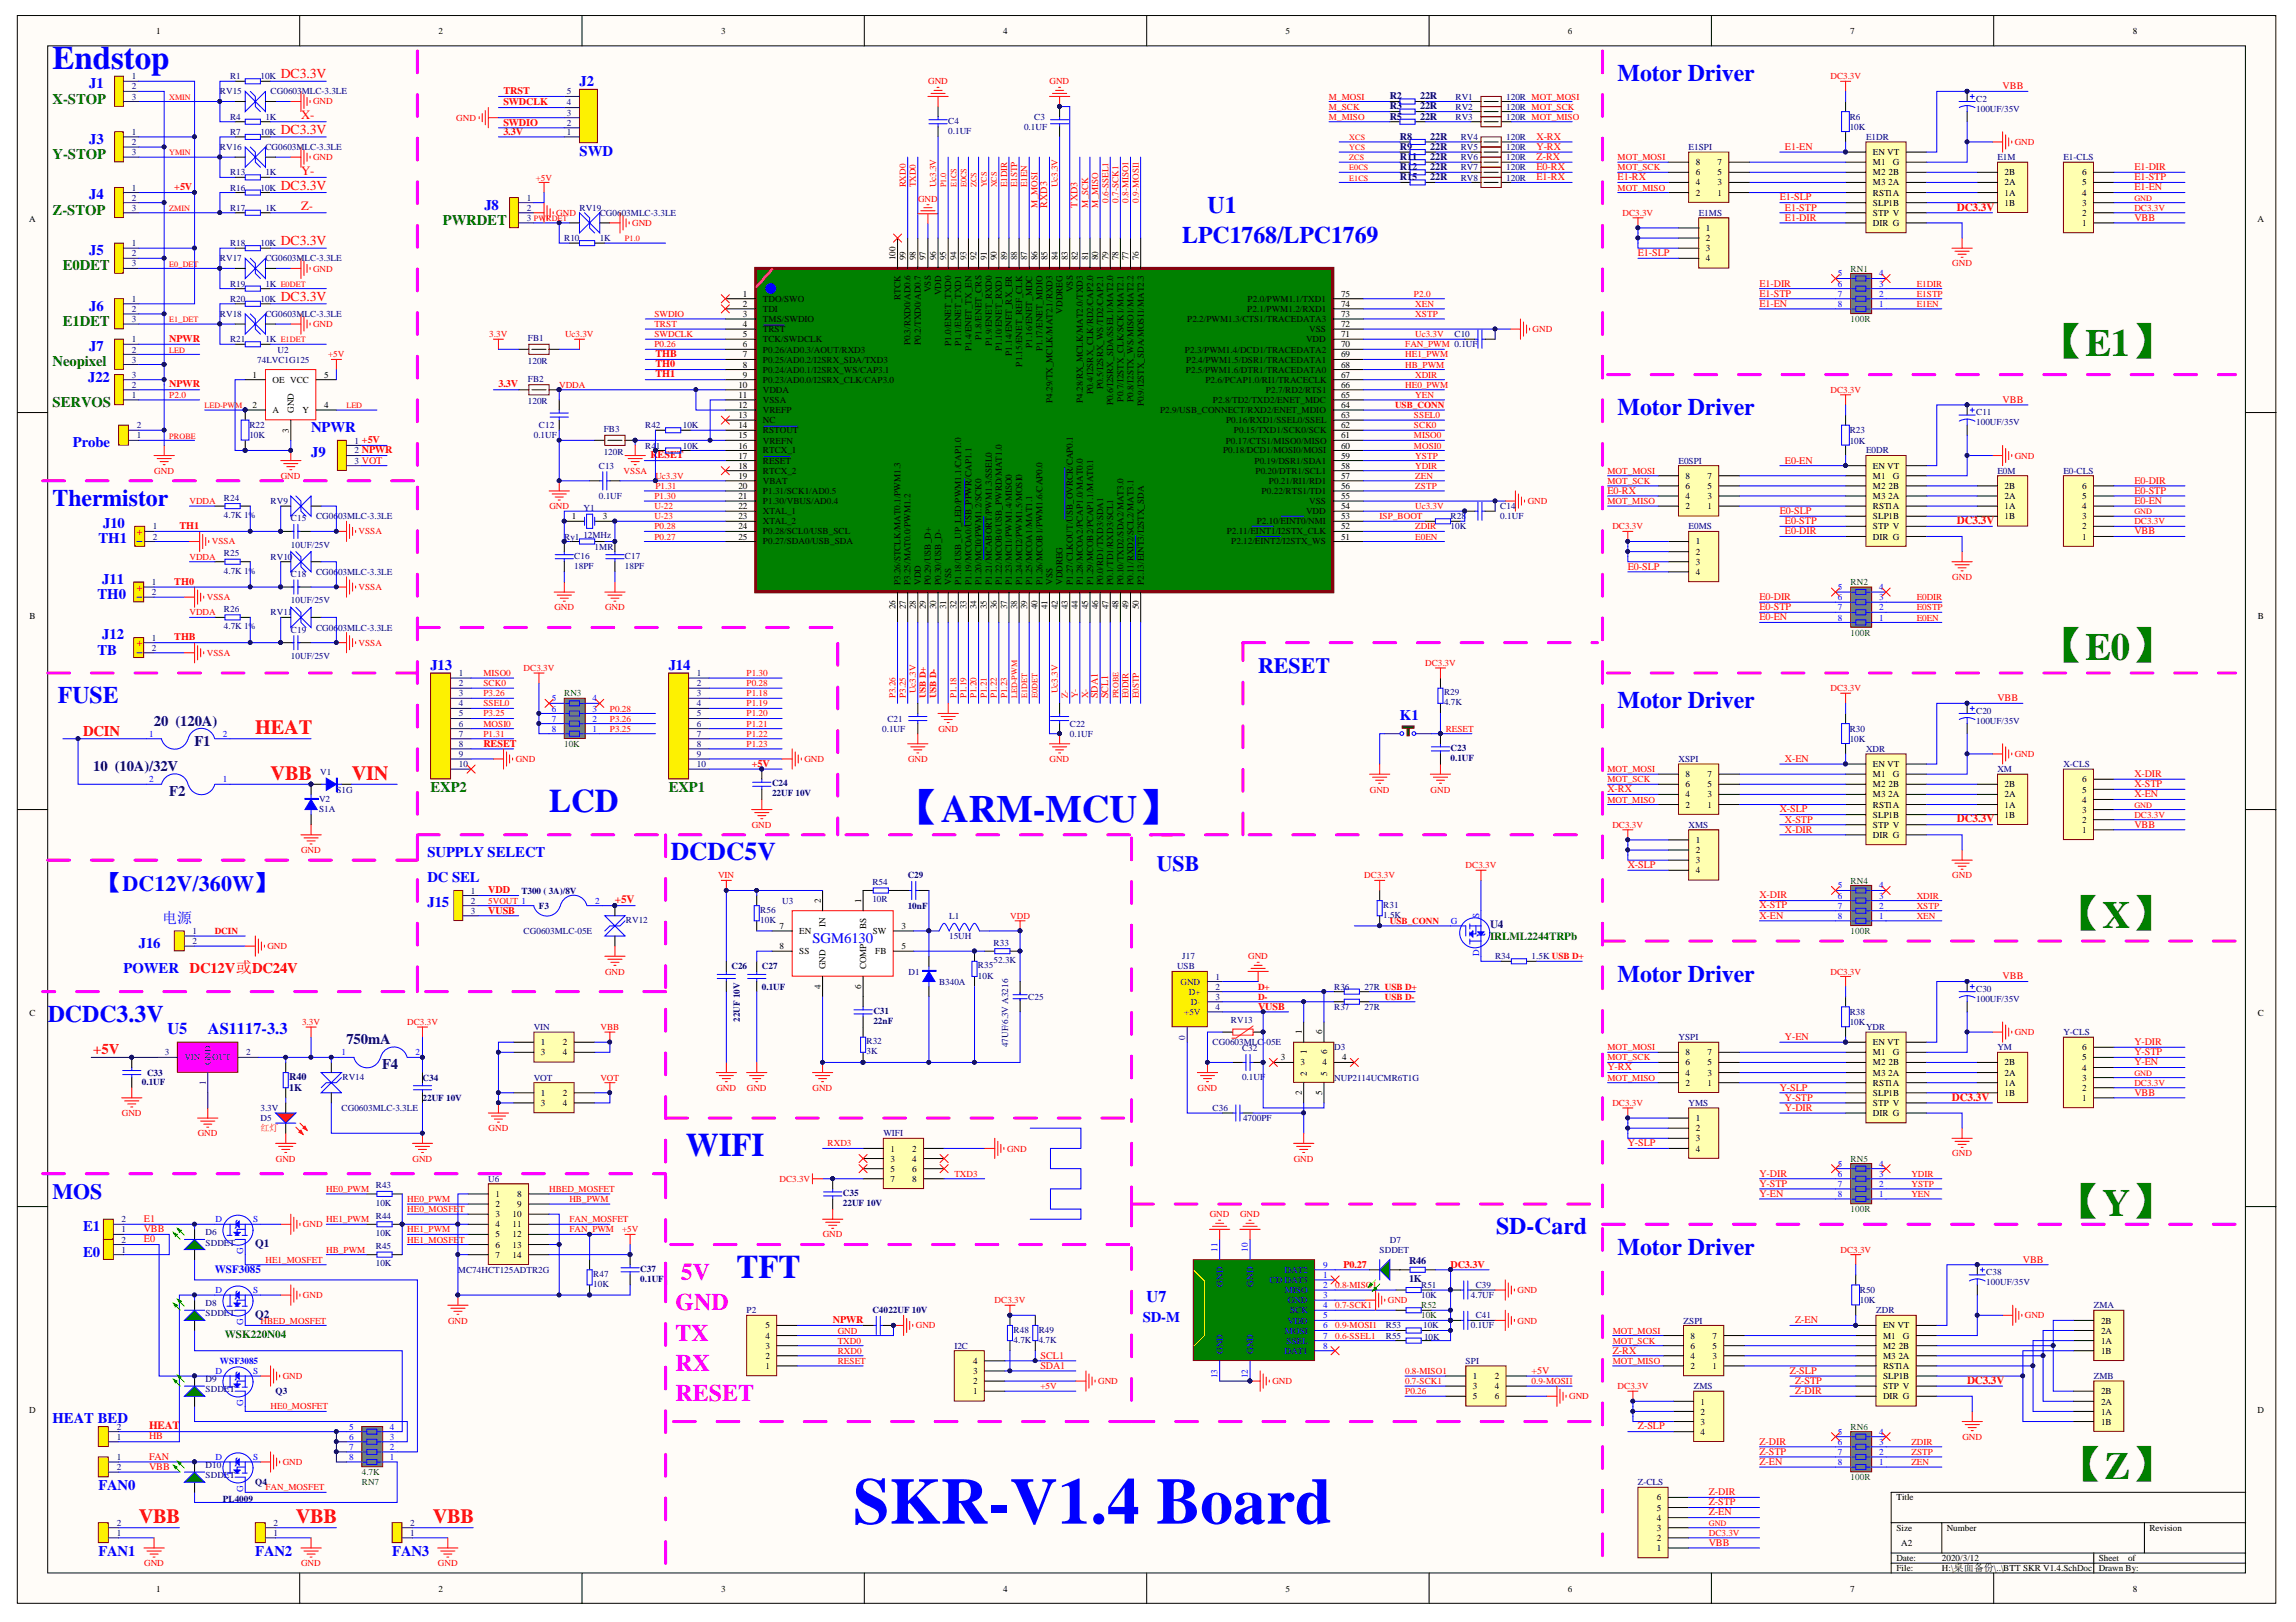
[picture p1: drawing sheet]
<svg xmlns="http://www.w3.org/2000/svg" width="297mm" height="210mm" viewBox="0 0 297 210" stroke-linecap="round" stroke-linejoin="round" font-family="sans-serif">
<defs><g id="words">
<text font-size="8.5" fill="#00f" x="110.4" y="197.2">SKR-V1.4 Board</text>
<g font-size="5.4" fill="#008000">
<text x="264.3" y="46.1">【E1】</text>
<text x="264.3" y="85.4">【E0】</text>
<text x="266.5" y="120">【X】</text>
<text x="266.5" y="157.3">【Y】</text>
<text x="266.8" y="191.4">【Z】</text>
</g>
<text font-size="5.4" fill="#00f" x="116.2" y="106.3">【ARM-MCU】</text>
<g font-size="4.3" fill="#00f">
<text x="6.8" y="9">Endstop</text>
<text x="71" y="105.1">LCD</text>
<text x="88.7" y="149.7">WIFI</text>
<text x="95.3" y="165.4">TFT</text>
</g>
<text font-size="3.3" fill="#00f" x="86.8" y="111.3">DCDC5V</text>
<g font-size="3.1" fill="#00f">
<text x="209.3" y="10.5">Motor Driver</text>
<text x="156.2" y="27.5">U1</text>
<text x="152.9" y="31.5">LPC1768/LPC1769</text>
<text x="209.3" y="53.7">Motor Driver</text>
<text x="6.8" y="65.5">Thermistor</text>
<text x="7.5" y="91">FUSE</text>
<text x="209.3" y="91.7">Motor Driver</text>
<text x="12.7" y="115.3">【DC12V/360W】</text>
<text x="209.3" y="127">Motor Driver</text>
<text x="6.2" y="132.3">DCDC3.3V</text>
<text x="193.5" y="159.8">SD-Card</text>
<text x="209.3" y="162.4">Motor Driver</text>
</g>
<g font-size="3.1" fill="#f0f">
<text x="88.1" y="165.6">5V</text>
<text x="87.4" y="169.6">GND</text>
<text x="87.4" y="173.5">TX</text>
<text x="87.4" y="177.4">RX</text>
<text x="87.4" y="181.3">RESET</text>
</g>
<g font-size="2.8" fill="#00f">
<text x="162.8" y="87.1">RESET</text>
<text x="149.7" y="112.7">USB</text>
<text x="6.8" y="155.2">MOS</text>
</g>
<g font-size="2.6" fill="#f00">
<text x="33" y="95">HEAT</text>
<text x="35" y="100.9">VBB</text>
<text x="45.5" y="100.9">VIN</text>
<text x="18" y="197.1">VBB</text>
<text x="38.3" y="197.1">VBB</text>
<text x="56" y="197.1">VBB</text>
</g>
<g font-size="2.1" fill="#00f">
<text x="21.7" y="133.8">U5</text>
<text x="26.9" y="133.8">AS1117-3.3</text>
<text x="148.3" y="168.5">U7</text>
</g>
<g font-size="1.9" fill="#00f">
<text x="11.5" y="11.4">J1</text>
<text x="75" y="11.2">J2</text>
<text x="11.5" y="18.6">J3</text>
<text x="75" y="20.2">SWD</text>
<text x="11.5" y="25.8">J4</text>
<text x="62.7" y="27.1">J8</text>
<text x="11.5" y="33">J5</text>
<text x="11.5" y="40.2">J6</text>
<text x="11.5" y="45.5">J7</text>
<text x="11.4" y="49.4">J22</text>
<text x="9.4" y="57.9">Probe</text>
<text x="40.3" y="59.2">J9</text>
<text x="40.3" y="55.9">NPWR</text>
<text x="12.7" y="70.3">TH1</text>
<text x="13.4" y="68.3">J10</text>
<text x="12.6" y="77.5">TH0</text>
<text x="13.2" y="75.6">J11</text>
<text x="13.2" y="82.8">J12</text>
<text x="12.6" y="84.7">TB</text>
<text x="55.7" y="86.7">J13</text>
<text x="86.5" y="86.7">J14</text>
<text x="181.1" y="93.2">K1</text>
<text x="55.3" y="110.9">SUPPLY SELECT</text>
<text x="21" y="119.5">电源</text>
<text x="55.3" y="117.4">J15</text>
<text x="55.3" y="114.2">DC SEL</text>
<text x="16" y="126">POWER</text>
<text x="18" y="122.7">J16</text>
<text x="105.1" y="122">SGM6130</text>
<text x="10.7" y="159.3">E1</text>
<text x="10.7" y="162.6">E0</text>
<text x="147.8" y="171.1">SD-M</text>
<text x="6.8" y="184.2">HEAT BED</text>
<text x="12.7" y="192.9">FAN0</text>
<text x="12.7" y="201.4">FAN1</text>
<text x="33" y="201.4">FAN2</text>
<text x="50.7" y="201.4">FAN3</text>
</g>
<g font-size="1.9" fill="#008000">
<text x="6.8" y="13.4">X-STOP</text>
<text x="6.8" y="20.6">Y-STOP</text>
<text x="6.8" y="27.8">Z-STOP</text>
<text x="57.3" y="29.1">PWRDET</text>
<text x="8.1" y="35">E0DET</text>
<text x="6.8" y="47.4">Neopixel</text>
<text x="8.1" y="42.2">E1DET</text>
<text x="6.8" y="52.6">SERVOS</text>
<text x="55.7" y="102.5">EXP2</text>
<text x="86.5" y="102.5">EXP1</text>
</g>
<g font-size="1.9" fill="#f00">
<text x="10.7" y="95.2">DCIN</text>
<text x="24.5" y="126">DC12V或DC24V</text>
<text x="12.1" y="136.4">+5V</text>
</g>
<g font-size="1.9" fill="#000080">
<text x="19.9" y="93.9">20 (120A)</text>
<text x="12.1" y="99.8">10 (10A)/32V</text>
<text x="25.2" y="96.5">F1</text>
<text x="21.9" y="103.1">F2</text>
<text x="44.8" y="135.1">750mA</text>
<text x="49.4" y="138.4">F4</text>
</g>
<g font-size="1.8" fill="#f00">
<text x="36.3" y="10.1">DC3.3V</text>
<text x="36.3" y="17.3">DC3.3V</text>
<text x="36.3" y="24.5">DC3.3V</text>
<text x="36.3" y="31.7">DC3.3V</text>
<text x="36.3" y="38.9">DC3.3V</text>
</g>
<g font-size="1.6" fill="#f00">
<text x="38.9" y="15.4">X-</text>
<text x="38.9" y="22.6">Y-</text>
<text x="38.9" y="27.2">Z-</text>
</g>
<g font-size="1.4" fill="#f00">
<text x="253.2" y="27.2">DC3.3V</text>
<text x="17.7" y="69.2">+</text>
<text x="253.2" y="67.8">DC3.3V</text>
<text x="17.7" y="76.5">+</text>
<text x="17.7" y="83.6">+</text>
<text x="253.2" y="106.4">DC3.3V</text>
<text x="79.5" y="116.9">+5V</text>
<text x="252.5" y="142.4">DC3.3V</text>
<text x="254.5" y="179.1">DC3.3V</text>
<text x="19.3" y="185">HEAT</text>
</g>
<g font-size="1.4" fill="#000080">
<text x="192.8" y="120">U4</text>
<text x="33" y="161.4">Q1</text>
<text x="33" y="170.6">Q2</text>
</g>
<g font-size="1.4" fill="#008000">
<text x="192.8" y="121.6">IRLML2244TRPb</text>
<text x="29.1" y="173.2">WSK220N04</text>
</g>
<text font-size="1.4" fill="#00f" x="27.8" y="164.7">WSF3085</text>
<g font-size="1.3" fill="#f00">
<text x="259.1" y="11.5">VBB</text>
<text x="65.1" y="16.3">SWDIO</text>
<text x="65.1" y="13.6">SWDCLK</text>
<text x="65.1" y="12.2">TRST</text>
<text x="65.1" y="17.4">3.3V</text>
<text x="198.8" y="18.1">X-RX</text>
<text x="198.8" y="19.4">Y-RX</text>
<text x="198.8" y="20.7">Z-RX</text>
<text x="198.8" y="22">E0-RX</text>
<text x="198.8" y="23.3">E1-RX</text>
<text x="209.3" y="23.3">E1-RX</text>
<text x="230.9" y="19.4">E1-EN</text>
<text x="276.1" y="23.3">E1-STP</text>
<text x="276.1" y="22">E1-DIR</text>
<text x="22.5" y="24.6">+5V</text>
<text x="135.5" y="26.9" transform="rotate(-90 135.5 26.9)">RXD3</text>
<text x="139.4" y="26.9" transform="rotate(-90 139.4 26.9)">TXD3</text>
<text x="230.2" y="25.9">E1-SLP</text>
<text x="230.9" y="27.2">E1-STP</text>
<text x="230.9" y="28.6">E1-DIR</text>
<text x="276.1" y="24.6">E1-EN</text>
<text x="276.1" y="28.6">VBB</text>
<text x="211.9" y="33.2">E1-SLP</text>
<text x="227.6" y="37.1">E1-DIR</text>
<text x="227.6" y="38.4">E1-STP</text>
<text x="227.6" y="39.7">E1-EN</text>
<text x="21.9" y="44.3">NPWR</text>
<text x="84.8" y="46.2">THB</text>
<text x="84.8" y="47.5">TH0</text>
<text x="21.9" y="50.1">NPWR</text>
<text x="64.5" y="50.1">3.3V</text>
<text x="84.8" y="48.8">TH1</text>
<text x="259.1" y="52.1">VBB</text>
<text x="84.1" y="59.3">R</text>
<text x="85.1" y="59.3">ESET</text>
<text x="230.9" y="60">E0-EN</text>
<text x="208" y="63.9">E0-RX</text>
<text x="276.1" y="65.2">E0-EN</text>
<text x="276.1" y="63.9">E0-STP</text>
<text x="276.1" y="62.6">E0-DIR</text>
<text x="23.2" y="68.5">TH1</text>
<text x="230.2" y="66.5">E0-SLP</text>
<text x="230.9" y="67.8">E0-STP</text>
<text x="230.9" y="69.1">E0-DIR</text>
<text x="276.1" y="69.1">VBB</text>
<text x="22.5" y="75.7">TH0</text>
<text x="210.6" y="73.7">E0-SLP</text>
<text x="227.6" y="77.6">E0-DIR</text>
<text x="22.5" y="82.9">THB</text>
<text x="227.6" y="78.9">E0-STP</text>
<text x="227.6" y="80.3">E0-EN</text>
<text x="142" y="90.4" transform="rotate(-90 142 90.4)">SDA1</text>
<text x="143.3" y="90.4" transform="rotate(-90 143.3 90.4)">SCL1</text>
<text x="258.4" y="90.7">VBB</text>
<text x="62.5" y="96.6">RESET</text>
<text x="97.3" y="99.3">+5V</text>
<text x="230.9" y="98.6">X-EN</text>
<text x="276.1" y="100.6">X-DIR</text>
<text x="276.1" y="101.9">X-STP</text>
<text x="208" y="102.5">X-RX</text>
<text x="230.2" y="105.1">X-SLP</text>
<text x="230.9" y="106.4">X-STP</text>
<text x="230.9" y="107.8">X-DIR</text>
<text x="276.1" y="103.2">X-EN</text>
<text x="276.1" y="107.1">VBB</text>
<text x="210.6" y="112.4">X-SLP</text>
<text x="63.2" y="115.6">VDD</text>
<text x="63.2" y="118.2">VUSB</text>
<text x="227.6" y="117.6">X-STP</text>
<text x="227.6" y="116.2">X-DIR</text>
<text x="227.6" y="118.9">X-EN</text>
<text x="162.8" y="130.6">VUSB</text>
<text x="259.1" y="126.7">VBB</text>
<text x="230.9" y="134.6">Y-EN</text>
<text x="276.1" y="137.9">Y-EN</text>
<text x="276.1" y="136.6">Y-STP</text>
<text x="276.1" y="135.3">Y-DIR</text>
<text x="208" y="138.5">Y-RX</text>
<text x="230.2" y="141.1">Y-SLP</text>
<text x="230.9" y="142.4">Y-STP</text>
<text x="230.9" y="143.7">Y-DIR</text>
<text x="276.1" y="141.8">VBB</text>
<text x="210.6" y="148.3">Y-SLP</text>
<text x="227.6" y="153.6">Y-STP</text>
<text x="227.6" y="152.3">Y-DIR</text>
<text x="227.6" y="154.9">Y-EN</text>
<text x="18.6" y="158.1">E1</text>
<text x="18.6" y="160.8">E0</text>
<text x="18.6" y="159.5">VBB</text>
<text x="173.8" y="164.1">P0.27</text>
<text x="187.7" y="164.1">DC3.3V</text>
<text x="261.7" y="163.4">VBB</text>
<text x="107.7" y="171.2">NPWR</text>
<text x="232.2" y="171.2">Z-EN</text>
<text x="134.6" y="177.2">SDA1</text>
<text x="134.6" y="175.8">SCL1</text>
<text x="198.2" y="177.8">+5V</text>
<text x="208.6" y="175.2">Z-RX</text>
<text x="231.6" y="177.8">Z-SLP</text>
<text x="232.2" y="179.1">Z-STP</text>
<text x="211.9" y="185">Z-SLP</text>
<text x="232.2" y="180.4">Z-DIR</text>
<text x="19.3" y="188.9">FAN</text>
<text x="19.3" y="186.3">HB</text>
<text x="19.3" y="190.2">VBB</text>
<text x="227.6" y="188.3">Z-STP</text>
<text x="227.6" y="187">Z-DIR</text>
<text x="227.6" y="189.6">Z-EN</text>
<text x="221.1" y="196.1">Z-EN</text>
<text x="221.1" y="194.8">Z-STP</text>
<text x="221.1" y="193.5">Z-DIR</text>
<text x="221.1" y="200">VBB</text>
</g>
<g font-size="1.3" fill="#000080">
<text x="179.8" y="14.2">R3</text>
<text x="179.8" y="12.8">R2</text>
<text x="179.8" y="15.5">R5</text>
<text x="183.7" y="14.2">22R</text>
<text x="183.7" y="12.8">22R</text>
<text x="183.7" y="15.5">22R</text>
<text x="181.1" y="22">R12</text>
<text x="181.1" y="20.7">R11</text>
<text x="181.1" y="19.4">R9</text>
<text x="181.1" y="18.1">R8</text>
<text x="181.1" y="23.3">R15</text>
<text x="185" y="22">22R</text>
<text x="185" y="20.7">22R</text>
<text x="185" y="19.4">22R</text>
<text x="185" y="18.1">22R</text>
<text x="185" y="23.3">22R</text>
<text x="37.4" y="139.8">R40</text>
<text x="37.4" y="141.3">1K</text>
<text x="182.3" y="163.6">R46</text>
<text x="182.3" y="166">1K</text>
</g>
<g font-size="1.2">
<text x="20.2" y="4.4">1</text>
<text x="56.7" y="4.4">2</text>
<text x="93.3" y="4.4">3</text>
<text x="129.8" y="4.4">4</text>
<text x="166.3" y="4.4">5</text>
<text x="202.8" y="4.4">6</text>
<text x="239.4" y="4.4">7</text>
<text x="275.9" y="4.4">8</text>
<text x="219.4" y="24">4</text>
<text x="219.4" y="22.7">6</text>
<text x="219.4" y="21.4">8</text>
<text x="222.2" y="24">3</text>
<text x="222.2" y="22.7">5</text>
<text x="222.2" y="21.4">7</text>
<text x="242.3" y="20.1">EN VT</text>
<text x="242.3" y="21.4">M1</text>
<text x="242.3" y="22.7">M2</text>
<text x="242.3" y="24">M3</text>
<text x="244.3" y="24">2A</text>
<text x="244.3" y="22.7">2B</text>
<text x="244.9" y="21.4">G</text>
<text x="259.3" y="24">2A</text>
<text x="259.3" y="22.7">2B</text>
<text x="269.4" y="24">5</text>
<text x="269.4" y="22.7">6</text>
<text x="3.8" y="28.8">A</text>
<text x="219.4" y="25.3">2</text>
<text x="220.7" y="29.9">1</text>
<text x="222.2" y="25.3">1</text>
<text x="242.3" y="25.3">RST1A</text>
<text x="242.3" y="26.6">SLP1B</text>
<text x="242.3" y="27.9">STP V</text>
<text x="242.3" y="29.2">DIR G</text>
<text x="259.3" y="26.6">1B</text>
<text x="259.3" y="25.3">1A</text>
<text x="269.4" y="29.2">1</text>
<text x="269.4" y="27.9">2</text>
<text x="269.4" y="26.6">3</text>
<text x="269.4" y="25.3">4</text>
<text x="292.1" y="28.8">A</text>
<text x="115.9" y="33.7" transform="rotate(-90 115.9 33.7)">100</text>
<text x="117.2" y="33.7" transform="rotate(-90 117.2 33.7)">99</text>
<text x="118.5" y="33.7" transform="rotate(-90 118.5 33.7)">98</text>
<text x="119.8" y="33.7" transform="rotate(-90 119.8 33.7)">97</text>
<text x="121.1" y="33.7" transform="rotate(-90 121.1 33.7)">96</text>
<text x="122.4" y="33.7" transform="rotate(-90 122.4 33.7)">95</text>
<text x="123.7" y="33.7" transform="rotate(-90 123.7 33.7)">94</text>
<text x="125" y="33.7" transform="rotate(-90 125 33.7)">93</text>
<text x="126.4" y="33.7" transform="rotate(-90 126.4 33.7)">92</text>
<text x="127.7" y="33.7" transform="rotate(-90 127.7 33.7)">91</text>
<text x="129" y="33.7" transform="rotate(-90 129 33.7)">90</text>
<text x="130.3" y="33.7" transform="rotate(-90 130.3 33.7)">89</text>
<text x="131.6" y="33.7" transform="rotate(-90 131.6 33.7)">88</text>
<text x="132.9" y="33.7" transform="rotate(-90 132.9 33.7)">87</text>
<text x="134.2" y="33.7" transform="rotate(-90 134.2 33.7)">86</text>
<text x="135.5" y="33.7" transform="rotate(-90 135.5 33.7)">85</text>
<text x="136.8" y="33.7" transform="rotate(-90 136.8 33.7)">84</text>
<text x="138.1" y="33.7" transform="rotate(-90 138.1 33.7)">83</text>
<text x="139.5" y="33.7" transform="rotate(-90 139.5 33.7)">82</text>
<text x="140.8" y="33.7" transform="rotate(-90 140.8 33.7)">81</text>
<text x="142.1" y="33.7" transform="rotate(-90 142.1 33.7)">80</text>
<text x="143.4" y="33.7" transform="rotate(-90 143.4 33.7)">79</text>
<text x="144.7" y="33.7" transform="rotate(-90 144.7 33.7)">78</text>
<text x="146" y="33.7" transform="rotate(-90 146 33.7)">77</text>
<text x="147.3" y="33.7" transform="rotate(-90 147.3 33.7)">76</text>
<text x="220.7" y="31.2">2</text>
<text x="220.7" y="32.5">3</text>
<text x="220.7" y="33.8">4</text>
<text x="96.1" y="38.4">1</text>
<text x="96.1" y="39.7">2</text>
<text x="96.1" y="41">3</text>
<text x="98.7" y="39.1">TDO/SWO</text>
<text x="98.7" y="40.4">TDI</text>
<text x="98.7" y="41.7">TMS/SWDIO</text>
<text x="116.5" y="38.8" transform="rotate(-90 116.5 38.8)">RTCK</text>
<text x="120.4" y="37.8" transform="rotate(-90 120.4 37.8)">VSS</text>
<text x="121.7" y="38.2" transform="rotate(-90 121.7 38.2)">VDD</text>
<text x="137.5" y="40.6" transform="rotate(-90 137.5 40.6)">VDDREG</text>
<text x="138.8" y="37.8" transform="rotate(-90 138.8 37.8)">VSS</text>
<text x="153.6" y="41.7">P2.2/PWM1.3/CTS1/TRACEDATA3</text>
<text x="161.4" y="40.4">P2.1/PWM1.2/RXD1</text>
<text x="161.4" y="39.1">P2.0/PWM1.1/TXD1</text>
<text x="173.5" y="41">73</text>
<text x="173.5" y="39.7">74</text>
<text x="173.5" y="38.4">75</text>
<text x="96.1" y="42.3">4</text>
<text x="96.1" y="43.6">5</text>
<text x="96.1" y="44.9">6</text>
<text x="96.1" y="46.3">7</text>
<text x="96.1" y="47.6">8</text>
<text x="98.7" y="43">TRST</text>
<text x="98.7" y="44.3">TCK/SWDCLK</text>
<text x="98.7" y="45.6">P0.26/AD0.3/AOUT/RXD3</text>
<text x="98.7" y="46.9">P0.25/AD0.2/I2SRX_SDA/TXD3</text>
<text x="117.8" y="44.7" transform="rotate(-90 117.8 44.7)">P0.3/RXD0/AD0.6</text>
<text x="119.1" y="44.7" transform="rotate(-90 119.1 44.7)">P0.2/TXD0/AD0.7</text>
<text x="123.1" y="44.7" transform="rotate(-90 123.1 44.7)">P1.0/ENET_TXD0</text>
<text x="124.4" y="44.7" transform="rotate(-90 124.4 44.7)">P1.1/ENET_TXD1</text>
<text x="125.7" y="45.5" transform="rotate(-90 125.7 45.5)">P1.4/ENET_TX_EN</text>
<text x="127" y="44" transform="rotate(-90 127 44)">P1.8/ENET_CRS</text>
<text x="128.3" y="44.8" transform="rotate(-90 128.3 44.8)">P1.9/ENET_RXD0</text>
<text x="129.6" y="45.4" transform="rotate(-90 129.6 45.4)">P1.10/ENET_RXD1</text>
<text x="130.9" y="46" transform="rotate(-90 130.9 46)">P1.14/ENET_RX_ER</text>
<text x="132.2" y="47.4" transform="rotate(-90 132.2 47.4)">P1.15/ENET_REF_CLK</text>
<text x="133.5" y="45" transform="rotate(-90 133.5 45)">P1.16/ENET_MDC</text>
<text x="134.9" y="45.5" transform="rotate(-90 134.9 45.5)">P1.17/ENET_MDIO</text>
<text x="153.3" y="45.6">P2.3/PWM1.4/DCD1/TRACEDATA2</text>
<text x="153.5" y="46.9">P2.4/PWM1.5/DSR1/TRACEDATA1</text>
<text x="169" y="44.3">VDD</text>
<text x="169.4" y="43">VSS</text>
<text x="173.5" y="47.6">68</text>
<text x="173.5" y="46.3">69</text>
<text x="173.5" y="44.9">70</text>
<text x="173.5" y="43.6">71</text>
<text x="173.5" y="42.3">72</text>
<text x="32.7" y="48.9">1</text>
<text x="32.7" y="52.8">2</text>
<text x="35.3" y="49.6">OE VCC</text>
<text x="35.3" y="53.5">A</text>
<text x="38" y="53.4" transform="rotate(-90 38 53.4)">GND</text>
<text x="39.1" y="53.5">Y</text>
<text x="41.9" y="48.9">5</text>
<text x="41.9" y="52.8">4</text>
<text x="95.5" y="50.2">10</text>
<text x="95.5" y="51.5">11</text>
<text x="95.5" y="52.8">12</text>
<text x="96.1" y="48.9">9</text>
<text x="98.7" y="48.2">P0.24/AD0.1/I2SRX_WS/CAP3.1</text>
<text x="98.7" y="49.6">P0.23/AD0.0/I2SRX_CLK/CAP3.0</text>
<text x="98.7" y="50.9">VDDA</text>
<text x="98.7" y="52.2">VSSA</text>
<text x="98.7" y="53.5">VREFP</text>
<text x="136.2" y="52.1" transform="rotate(-90 136.2 52.1)">P4.29/TX_MCLK/MAT2.1/RXD3</text>
<text x="140.1" y="52.1" transform="rotate(-90 140.1 52.1)">P4.28/RX_MCLK/MAT2.0/TXD3</text>
<text x="141.4" y="51" transform="rotate(-90 141.4 51)">P0.4/I2SRX_CLK/RD2/CAP2.0</text>
<text x="142.7" y="50.4" transform="rotate(-90 142.7 50.4)">P0.5/I2SRX_WS/TD2/CAP2.1</text>
<text x="144" y="52.5" transform="rotate(-90 144 52.5)">P0.6/I2SRX_SDA/SSEL1/MAT2.0</text>
<text x="145.3" y="52" transform="rotate(-90 145.3 52)">P0.7/I2STX_CLK/SCK1/MAT2.1</text>
<text x="146.6" y="52" transform="rotate(-90 146.6 52)">P0.8/I2STX_WS/MISO1/MAT2.2</text>
<text x="148" y="52.6" transform="rotate(-90 148 52.6)">P0.9/I2STX_SDA/MOSI1/MAT2.3</text>
<text x="150.1" y="53.5">P2.9/USB_CONNECT/RXD2/ENET_MDIO</text>
<text x="153.4" y="48.2">P2.5/PWM1.6/DTR1/TRACEDATA0</text>
<text x="156" y="49.6">P2.6/PCAP1.0/RI1/TRACECLK</text>
<text x="156.9" y="52.2">P2.8/TD2/TXD2/ENET_MDC</text>
<text x="163.8" y="50.9">P2.7/RD2/RTS1</text>
<text x="173.5" y="52.8">64</text>
<text x="173.5" y="51.5">65</text>
<text x="173.5" y="50.2">66</text>
<text x="173.5" y="48.9">67</text>
<text x="37.4" y="56" transform="rotate(-90 37.4 56)">3</text>
<text x="95.5" y="54.1">13</text>
<text x="95.5" y="55.4">14</text>
<text x="95.5" y="56.7">15</text>
<text x="95.5" y="58">16</text>
<text x="95.5" y="59.4">17</text>
<text x="98.7" y="54.8">NC</text>
<text x="98.7" y="56.1">RSTOUT</text>
<text x="98.7" y="57.4">VREFN</text>
<text x="98.7" y="58.7">RTCX_1</text>
<text x="98.7" y="60">RESET</text>
<text x="158.2" y="58.7">P0.18/DCD1/MOSI0/MOSI</text>
<text x="158.6" y="57.4">P0.17/CTS1/MISO0/MISO</text>
<text x="158.6" y="54.8">P0.16/RXD1/SSEL0/SSEL</text>
<text x="159.6" y="56.1">P0.15/TXD1/SCK0/SCK</text>
<text x="162.3" y="60">P0.19/DSR1/SDA1</text>
<text x="173.5" y="59.4">59</text>
<text x="173.5" y="58">60</text>
<text x="173.5" y="56.7">61</text>
<text x="173.5" y="55.4">62</text>
<text x="173.5" y="54.1">63</text>
<text x="95.5" y="60.7">18</text>
<text x="95.5" y="62">19</text>
<text x="95.5" y="63.3">20</text>
<text x="95.5" y="64.6">21</text>
<text x="95.5" y="65.9">22</text>
<text x="98.7" y="61.3">RTCX_2</text>
<text x="98.7" y="62.6">VBAT</text>
<text x="98.7" y="63.9">P1.31/SCK1/AD0.5</text>
<text x="98.7" y="65.2">P1.30/VBUS/AD0.4</text>
<text x="162.4" y="61.3">P0.20/DTR1/SCL1</text>
<text x="163.2" y="63.9">P0.22/RTS1/TD1</text>
<text x="164.2" y="62.6">P0.21/RI1/RD1</text>
<text x="169.4" y="65.2">VSS</text>
<text x="173.5" y="65.9">54</text>
<text x="173.5" y="64.6">55</text>
<text x="173.5" y="63.3">56</text>
<text x="173.5" y="62">57</text>
<text x="173.5" y="60.7">58</text>
<text x="218.1" y="65.9">2</text>
<text x="218.1" y="64.6">4</text>
<text x="218.1" y="63.3">6</text>
<text x="218.1" y="62">8</text>
<text x="220.9" y="65.9">1</text>
<text x="220.9" y="64.6">3</text>
<text x="220.9" y="63.3">5</text>
<text x="220.9" y="62">7</text>
<text x="242.3" y="60.7">EN VT</text>
<text x="242.3" y="62">M1</text>
<text x="242.3" y="63.3">M2</text>
<text x="242.3" y="64.6">M3</text>
<text x="242.3" y="65.9">RST1A</text>
<text x="244.3" y="64.6">2A</text>
<text x="244.3" y="63.3">2B</text>
<text x="244.9" y="62">G</text>
<text x="259.3" y="65.9">1A</text>
<text x="259.3" y="64.6">2A</text>
<text x="259.3" y="63.3">2B</text>
<text x="269.4" y="65.9">4</text>
<text x="269.4" y="64.6">5</text>
<text x="269.4" y="63.3">6</text>
<text x="74" y="67.2">1</text>
<text x="78" y="67.2">3</text>
<text x="95.5" y="67.2">23</text>
<text x="95.5" y="68.5">24</text>
<text x="95.5" y="69.8">25</text>
<text x="98.7" y="66.5">XTAL_1</text>
<text x="98.7" y="67.8">XTAL_2</text>
<text x="98.7" y="69.1">P0.28/SCL0/USB_SCL</text>
<text x="98.7" y="70.5">P0.27/SDA0/USB_SDA</text>
<text x="158.7" y="69.1">P2.11/EINT1/I2STX_CLK</text>
<text x="159.3" y="70.5">P2.12/EINT2/I2STX_WS</text>
<text x="162.6" y="67.8">P2.10/EINT0/NMI</text>
<text x="169" y="66.5">VDD</text>
<text x="173.5" y="69.8">51</text>
<text x="173.5" y="68.5">52</text>
<text x="173.5" y="67.2">53</text>
<text x="219.4" y="70.5">1</text>
<text x="219.4" y="71.8">2</text>
<text x="242.3" y="67.2">SLP1B</text>
<text x="242.3" y="68.5">STP V</text>
<text x="242.3" y="69.8">DIR G</text>
<text x="259.3" y="67.2">1B</text>
<text x="269.4" y="69.8">1</text>
<text x="269.4" y="68.5">2</text>
<text x="269.4" y="67.2">3</text>
<text x="116.5" y="75.7" transform="rotate(-90 116.5 75.7)">P3.26/STCLK/MAT0.1/PWM1.3</text>
<text x="117.8" y="75.7" transform="rotate(-90 117.8 75.7)">P3.25/MAT0.0/PWM1.2</text>
<text x="119.1" y="75.7" transform="rotate(-90 119.1 75.7)">VDD</text>
<text x="120.4" y="75.7" transform="rotate(-90 120.4 75.7)">P0.29/USB_D+</text>
<text x="121.7" y="75.7" transform="rotate(-90 121.7 75.7)">P0.30/USB_D-</text>
<text x="123.1" y="75.7" transform="rotate(-90 123.1 75.7)">VSS</text>
<text x="124.4" y="75.7" transform="rotate(-90 124.4 75.7)">P1.18/USB_UP_LED/PWM1.1/CAP1.0</text>
<text x="125.7" y="75.7" transform="rotate(-90 125.7 75.7)">P1.19/MCOA0/USB_PPWR/CAP1.1</text>
<text x="127" y="75.7" transform="rotate(-90 127 75.7)">P1.20/MCI0/PWM1.2/SCK0</text>
<text x="128.3" y="75.7" transform="rotate(-90 128.3 75.7)">P1.21/MCABORT/PWM1.3/SSEL0</text>
<text x="129.6" y="75.7" transform="rotate(-90 129.6 75.7)">P1.22/MCOB0/USB_PWRD/MAT1.0</text>
<text x="130.9" y="75.7" transform="rotate(-90 130.9 75.7)">P1.23/MCI1/PWM1.4/MISO0</text>
<text x="132.2" y="75.7" transform="rotate(-90 132.2 75.7)">P1.24/MCI2/PWM1.5/MOSI0</text>
<text x="133.5" y="75.7" transform="rotate(-90 133.5 75.7)">P1.25/MCOA1/MAT1.1</text>
<text x="134.9" y="75.7" transform="rotate(-90 134.9 75.7)">P1.26/MCOB1/PWM1.6/CAP0.0</text>
<text x="136.2" y="75.7" transform="rotate(-90 136.2 75.7)">VSS</text>
<text x="137.5" y="75.7" transform="rotate(-90 137.5 75.7)">VDDREG</text>
<text x="138.8" y="75.7" transform="rotate(-90 138.8 75.7)">P1.27/CLKOUT/USB_OVRCR/CAP0.1</text>
<text x="140.1" y="75.7" transform="rotate(-90 140.1 75.7)">P1.28/MCOA2/PCAP1.0/MAT0.0</text>
<text x="141.4" y="75.7" transform="rotate(-90 141.4 75.7)">P1.29/MCOB2/PCAP1.1/MAT0.1</text>
<text x="142.7" y="75.7" transform="rotate(-90 142.7 75.7)">P0.0/RD1/TXD3/SDA1</text>
<text x="144" y="75.7" transform="rotate(-90 144 75.7)">P0.1/TD1/RXD3/SCL1</text>
<text x="145.3" y="75.7" transform="rotate(-90 145.3 75.7)">P0.10/TXD2/SDA2/MAT3.0</text>
<text x="146.6" y="75.7" transform="rotate(-90 146.6 75.7)">P0.11/RXD2/SCL2/MAT3.1</text>
<text x="148" y="75.7" transform="rotate(-90 148 75.7)">P2.13/EINT3/I2STX_SDA</text>
<text x="219.4" y="73.1">3</text>
<text x="219.4" y="74.4">4</text>
<text x="3.8" y="80.1">B</text>
<text x="115.9" y="78.9" transform="rotate(-90 115.9 78.9)">26</text>
<text x="117.2" y="78.9" transform="rotate(-90 117.2 78.9)">27</text>
<text x="118.5" y="78.9" transform="rotate(-90 118.5 78.9)">28</text>
<text x="119.8" y="78.9" transform="rotate(-90 119.8 78.9)">29</text>
<text x="121.1" y="78.9" transform="rotate(-90 121.1 78.9)">30</text>
<text x="122.4" y="78.9" transform="rotate(-90 122.4 78.9)">31</text>
<text x="123.7" y="78.9" transform="rotate(-90 123.7 78.9)">32</text>
<text x="125" y="78.9" transform="rotate(-90 125 78.9)">33</text>
<text x="126.4" y="78.9" transform="rotate(-90 126.4 78.9)">34</text>
<text x="127.7" y="78.9" transform="rotate(-90 127.7 78.9)">35</text>
<text x="129" y="78.9" transform="rotate(-90 129 78.9)">36</text>
<text x="130.3" y="78.9" transform="rotate(-90 130.3 78.9)">37</text>
<text x="131.6" y="78.9" transform="rotate(-90 131.6 78.9)">38</text>
<text x="132.9" y="78.9" transform="rotate(-90 132.9 78.9)">39</text>
<text x="134.2" y="78.9" transform="rotate(-90 134.2 78.9)">40</text>
<text x="135.5" y="78.9" transform="rotate(-90 135.5 78.9)">41</text>
<text x="136.8" y="78.9" transform="rotate(-90 136.8 78.9)">42</text>
<text x="138.1" y="78.9" transform="rotate(-90 138.1 78.9)">43</text>
<text x="139.5" y="78.9" transform="rotate(-90 139.5 78.9)">44</text>
<text x="140.8" y="78.9" transform="rotate(-90 140.8 78.9)">45</text>
<text x="142.1" y="78.9" transform="rotate(-90 142.1 78.9)">46</text>
<text x="143.4" y="78.9" transform="rotate(-90 143.4 78.9)">47</text>
<text x="144.7" y="78.9" transform="rotate(-90 144.7 78.9)">48</text>
<text x="146" y="78.9" transform="rotate(-90 146 78.9)">49</text>
<text x="147.3" y="78.9" transform="rotate(-90 147.3 78.9)">50</text>
<text x="292.1" y="80.1">B</text>
<text x="218.1" y="101.9">6</text>
<text x="218.1" y="100.6">8</text>
<text x="220.9" y="101.9">5</text>
<text x="220.9" y="100.6">7</text>
<text x="242.3" y="99.3">EN VT</text>
<text x="242.3" y="100.6">M1</text>
<text x="242.3" y="101.9">M2</text>
<text x="244.3" y="101.9">2B</text>
<text x="244.9" y="100.6">G</text>
<text x="259.3" y="101.9">2B</text>
<text x="269.4" y="101.3">6</text>
<text x="218.1" y="104.5">2</text>
<text x="218.1" y="103.2">4</text>
<text x="220.9" y="104.5">1</text>
<text x="220.9" y="103.2">3</text>
<text x="242.3" y="103.2">M3</text>
<text x="242.3" y="104.5">RST1A</text>
<text x="242.3" y="105.8">SLP1B</text>
<text x="242.3" y="107.1">STP V</text>
<text x="244.3" y="103.2">2A</text>
<text x="259.3" y="105.8">1B</text>
<text x="259.3" y="104.5">1A</text>
<text x="259.3" y="103.2">2A</text>
<text x="269.4" y="107.8">1</text>
<text x="269.4" y="106.5">2</text>
<text x="269.4" y="105.2">3</text>
<text x="269.4" y="103.9">4</text>
<text x="269.4" y="102.6">5</text>
<text x="219.4" y="109.1">1</text>
<text x="219.4" y="110.4">2</text>
<text x="219.4" y="111.7">3</text>
<text x="219.4" y="113">4</text>
<text x="242.3" y="108.4">DIR G</text>
<text x="106.2" y="116.8" transform="rotate(-90 106.2 116.8)">2</text>
<text x="111.4" y="116.8" transform="rotate(-90 111.4 116.8)">1</text>
<text x="100.9" y="120.2">7</text>
<text x="100.9" y="122.8">8</text>
<text x="103.4" y="120.9">EN</text>
<text x="103.4" y="123.5">SS</text>
<text x="106.8" y="125.5" transform="rotate(-90 106.8 125.5)">GND</text>
<text x="106.8" y="120" transform="rotate(-90 106.8 120)">IN</text>
<text x="112.1" y="125.5" transform="rotate(-90 112.1 125.5)">COMP</text>
<text x="112.1" y="120.2" transform="rotate(-90 112.1 120.2)">BS</text>
<text x="112.9" y="120.9">SW</text>
<text x="113.2" y="123.5">FB</text>
<text x="116.6" y="120.2">3</text>
<text x="116.6" y="122.8">5</text>
<text x="3.8" y="131.5">C</text>
<text x="106.2" y="128" transform="rotate(-90 106.2 128)">4</text>
<text x="111.4" y="128" transform="rotate(-90 111.4 128)">6</text>
<text x="292.1" y="131.5">C</text>
<text x="70" y="135.3">1</text>
<text x="70" y="136.6">3</text>
<text x="72.8" y="135.3">2</text>
<text x="72.8" y="136.6">4</text>
<text x="165.7" y="137.2">3</text>
<text x="168.3" y="137.9">3</text>
<text x="168.4" y="133.8" transform="rotate(-90 168.4 133.8)">1</text>
<text x="169.1" y="136.4" transform="rotate(-90 169.1 136.4)">1</text>
<text x="171" y="133.8" transform="rotate(-90 171 133.8)">6</text>
<text x="171.1" y="137.9">4</text>
<text x="171.7" y="136.4" transform="rotate(-90 171.7 136.4)">6</text>
<text x="173.6" y="137.2">4</text>
<text x="218.1" y="137.9">6</text>
<text x="218.1" y="136.6">8</text>
<text x="220.9" y="137.9">5</text>
<text x="220.9" y="136.6">7</text>
<text x="242.3" y="135.3">EN VT</text>
<text x="242.3" y="136.6">M1</text>
<text x="242.3" y="137.9">M2</text>
<text x="244.3" y="137.9">2B</text>
<text x="244.9" y="136.6">G</text>
<text x="259.3" y="137.9">2B</text>
<text x="269.4" y="137.2">5</text>
<text x="269.4" y="135.9">6</text>
<text x="70" y="141.8">1</text>
<text x="70" y="143.1">3</text>
<text x="72.8" y="141.8">2</text>
<text x="72.8" y="143.1">4</text>
<text x="168.4" y="141.8" transform="rotate(-90 168.4 141.8)">2</text>
<text x="169.1" y="139.2" transform="rotate(-90 169.1 139.2)">2</text>
<text x="171" y="141.8" transform="rotate(-90 171 141.8)">5</text>
<text x="171.7" y="139.2" transform="rotate(-90 171.7 139.2)">5</text>
<text x="218.1" y="140.5">2</text>
<text x="218.1" y="139.2">4</text>
<text x="220.9" y="140.5">1</text>
<text x="220.9" y="139.2">3</text>
<text x="242.3" y="139.2">M3</text>
<text x="242.3" y="140.5">RST1A</text>
<text x="242.3" y="141.8">SLP1B</text>
<text x="242.3" y="143.1">STP V</text>
<text x="244.3" y="139.2">2A</text>
<text x="259.3" y="141.8">1B</text>
<text x="259.3" y="140.5">1A</text>
<text x="259.3" y="139.2">2A</text>
<text x="269.4" y="142.5">1</text>
<text x="269.4" y="141.2">2</text>
<text x="269.4" y="139.9">3</text>
<text x="269.4" y="138.5">4</text>
<text x="115.2" y="149">1</text>
<text x="118" y="149">2</text>
<text x="219.4" y="145.1">1</text>
<text x="219.4" y="146.4">2</text>
<text x="219.4" y="147.7">3</text>
<text x="219.4" y="149">4</text>
<text x="242.3" y="144.4">DIR G</text>
<text x="64.1" y="154.9">1</text>
<text x="66.9" y="154.9">8</text>
<text x="115.2" y="150.3">3</text>
<text x="115.2" y="151.6">5</text>
<text x="115.2" y="153">7</text>
<text x="118" y="150.3">4</text>
<text x="118" y="151.6">6</text>
<text x="118" y="153">8</text>
<text x="64.1" y="156.2">2</text>
<text x="64.1" y="157.5">3</text>
<text x="64.1" y="158.8">4</text>
<text x="64.1" y="160.1">5</text>
<text x="64.1" y="161.4">6</text>
<text x="66.3" y="157.5">10</text>
<text x="66.3" y="158.8">11</text>
<text x="66.3" y="160.1">12</text>
<text x="66.3" y="161.4">13</text>
<text x="66.9" y="156.2">9</text>
<text x="64.1" y="162.7">7</text>
<text x="66.3" y="162.7">14</text>
<text x="99" y="173.2">4</text>
<text x="99" y="171.9">5</text>
<text x="218.7" y="173.2">8</text>
<text x="221.5" y="173.2">7</text>
<text x="243.6" y="171.9">EN VT</text>
<text x="243.6" y="173.2">M1</text>
<text x="246.2" y="173.2">G</text>
<text x="271.8" y="173.9">1A</text>
<text x="271.8" y="172.6">2A</text>
<text x="271.8" y="171.3">2B</text>
<text x="99" y="177.2">1</text>
<text x="99" y="175.8">2</text>
<text x="99" y="174.5">3</text>
<text x="125.9" y="179.1">2</text>
<text x="125.9" y="177.8">3</text>
<text x="125.9" y="176.5">4</text>
<text x="190.5" y="178.5">1</text>
<text x="190.5" y="179.8">3</text>
<text x="193.4" y="178.5">2</text>
<text x="193.4" y="179.8">4</text>
<text x="218.7" y="177.2">2</text>
<text x="218.7" y="175.8">4</text>
<text x="218.7" y="174.5">6</text>
<text x="221.5" y="177.2">1</text>
<text x="221.5" y="175.8">3</text>
<text x="221.5" y="174.5">5</text>
<text x="243.6" y="174.5">M2</text>
<text x="243.6" y="175.8">M3</text>
<text x="243.6" y="177.2">RST1A</text>
<text x="243.6" y="178.5">SLP1B</text>
<text x="243.6" y="179.8">STP V</text>
<text x="245.6" y="175.8">2A</text>
<text x="245.6" y="174.5">2B</text>
<text x="271.8" y="175.2">1B</text>
<text x="3.8" y="182.9">D</text>
<text x="125.9" y="180.4">1</text>
<text x="190.5" y="181.1">5</text>
<text x="193.4" y="181.1">6</text>
<text x="220" y="181.8">1</text>
<text x="220" y="183.1">2</text>
<text x="220" y="184.4">3</text>
<text x="220" y="185.7">4</text>
<text x="243.6" y="181.1">DIR G</text>
<text x="271.8" y="184.4">1B</text>
<text x="271.8" y="183.1">1A</text>
<text x="271.8" y="181.8">2A</text>
<text x="271.8" y="180.4">2B</text>
<text x="292.1" y="182.9">D</text>
<text x="214.3" y="196.8">4</text>
<text x="214.3" y="195.5">5</text>
<text x="214.3" y="194.2">6</text>
<text x="245.3" y="194.2">Title</text>
<text x="214.3" y="200.7">1</text>
<text x="214.3" y="199.4">2</text>
<text x="214.3" y="198.1">3</text>
<text x="245.3" y="198.1">Size</text>
<text x="245.3" y="202">Date:</text>
<text x="245.3" y="203.3">File:</text>
<text x="246" y="200">A2</text>
<text x="251.2" y="202">2020/3/12</text>
<text x="251.2" y="203.3">H:\桌面备份\..\BTT SKR V1.4.SchDoc</text>
<text x="251.9" y="198.1">Number</text>
<text x="271.5" y="202">Sheet</text>
<text x="271.5" y="203.3">Drawn By:</text>
<text x="275.3" y="202">of</text>
<text x="278.1" y="198.1">Revision</text>
<text x="20.2" y="206">1</text>
<text x="56.7" y="206">2</text>
<text x="93.3" y="206">3</text>
<text x="129.8" y="206">4</text>
<text x="166.3" y="206">5</text>
<text x="202.8" y="206">6</text>
<text x="239.4" y="206">7</text>
<text x="275.9" y="206">8</text>
</g>
<g font-size="1.2" fill="#11037f">
<text x="17" y="10.3">1</text>
<text x="17" y="11.6">2</text>
<text x="17" y="17.4">1</text>
<text x="17" y="12.9">3</text>
<text x="73.3" y="17.4">1</text>
<text x="73.3" y="16.3">2</text>
<text x="73.3" y="15">3</text>
<text x="73.3" y="13.6">4</text>
<text x="73.3" y="12.2">5</text>
<text x="17" y="18.8">2</text>
<text x="17" y="20.1">3</text>
<text x="17" y="24.7">1</text>
<text x="17" y="26">2</text>
<text x="17" y="27.3">3</text>
<text x="68.2" y="26">1</text>
<text x="68.2" y="27.3">2</text>
<text x="68.2" y="28.6">3</text>
<text x="17" y="31.9">1</text>
<text x="17" y="33.2">2</text>
<text x="17" y="34.5">3</text>
<text x="17" y="39.1">1</text>
<text x="17" y="40.4">2</text>
<text x="17" y="41.7">3</text>
<text x="17" y="44.3">1</text>
<text x="17" y="45.6">2</text>
<text x="17" y="46.9">3</text>
<text x="17" y="51.5">1</text>
<text x="17" y="50.2">2</text>
<text x="17" y="48.9">3</text>
<text x="17.7" y="56.7">1</text>
<text x="17.7" y="55.4">2</text>
<text x="45.9" y="57.4">1 +5V</text>
<text x="45.9" y="58.7">2 NPWR</text>
<text x="45.9" y="60">3 VOT</text>
<text x="19.8" y="68.5">1</text>
<text x="19.8" y="69.8">2</text>
<text x="19.7" y="75.7">1</text>
<text x="19.7" y="77">2</text>
<text x="19.7" y="82.9">1</text>
<text x="19.7" y="84.2">2</text>
<text x="59.4" y="87.5">1</text>
<text x="59.4" y="88.8">2</text>
<text x="90.2" y="87.5">1</text>
<text x="90.2" y="88.8">2</text>
<text x="59.4" y="90.1">3</text>
<text x="59.4" y="91.4">4</text>
<text x="59.4" y="92.7">5</text>
<text x="59.4" y="94">6</text>
<text x="59.4" y="95.3">7</text>
<text x="90.2" y="90.1">3</text>
<text x="90.2" y="91.4">4</text>
<text x="90.2" y="92.7">5</text>
<text x="90.2" y="94">6</text>
<text x="90.2" y="95.3">7</text>
<text x="59.4" y="96.6">8</text>
<text x="59.4" y="98">9</text>
<text x="59.4" y="99.3">10</text>
<text x="90.2" y="96.6">8</text>
<text x="90.2" y="98">9</text>
<text x="90.2" y="99.3">10</text>
<text x="60.9" y="115.7">1</text>
<text x="60.9" y="117">2</text>
<text x="60.9" y="118.3">3</text>
<text x="24.9" y="120.9">1</text>
<text x="24.9" y="122.2">2</text>
<text x="152.7" y="127.4">GND</text>
<text x="153.2" y="131.3">+5V</text>
<text x="153.8" y="128.7">D+</text>
<text x="154" y="130">D-</text>
<text x="157.3" y="126.8">1</text>
<text x="157.3" y="128.1">2</text>
<text x="157.3" y="129.4">3</text>
<text x="157.3" y="130.7">4</text>
<text x="21.3" y="136.6">3</text>
<text x="23.8" y="137.2">VIN</text>
<text x="27.3" y="137.9" transform="rotate(-90 27.3 137.9)">GND</text>
<text x="27.4" y="137.2">OUT</text>
<text x="31.8" y="136.6">2</text>
<text x="153.3" y="134.5" transform="rotate(-90 153.3 134.5)">0</text>
<text x="26.6" y="140.4" transform="rotate(-90 26.6 140.4)">1</text>
<text x="15.7" y="159.5">1</text>
<text x="15.7" y="158.2">2</text>
<text x="15.7" y="160.8">2</text>
<text x="15.7" y="162.1">1</text>
<text x="15.1" y="185">2</text>
<text x="15.1" y="186.3">1</text>
<text x="15.1" y="188.9">1</text>
<text x="15.1" y="190.2">2</text>
<text x="15.1" y="197.5">2</text>
<text x="35.4" y="197.5">2</text>
<text x="53.1" y="197.5">2</text>
<text x="15.1" y="198.8">1</text>
<text x="35.4" y="198.8">1</text>
<text x="53.1" y="198.8">1</text>
</g>
<g font-size="1.2" fill="#000080">
<text x="29.8" y="10.3">R1</text>
<text x="33.7" y="10.3">10K</text>
<text x="28.5" y="12.2">RV15</text>
<text x="29.8" y="15.5">R4</text>
<text x="29.8" y="17.4">R7</text>
<text x="33.7" y="17.4">10K</text>
<text x="34.3" y="15.5">1K</text>
<text x="35" y="12.2">CG0603MLC-3.3LE</text>
<text x="122.7" y="16">C4</text>
<text x="122.7" y="17.3">0.1UF</text>
<text x="132.5" y="16.8">0.1UF</text>
<text x="133.8" y="15.5">C3</text>
<text x="188.3" y="12.9">RV1</text>
<text x="188.3" y="14.2">RV2</text>
<text x="188.3" y="15.5">RV3</text>
<text x="194.9" y="12.9">120R MOT_MOSI</text>
<text x="194.9" y="14.2">120R MOT_SCK</text>
<text x="194.9" y="15.5">120R MOT_MISO</text>
<text x="239.3" y="16.8">10K</text>
<text x="239.3" y="15.5">R6</text>
<text x="255.7" y="14.5">100UF/35V</text>
<text x="255.7" y="13.1">C2</text>
<text x="28.5" y="19.4">RV16</text>
<text x="29.8" y="22.7">R13</text>
<text x="34.3" y="22.7">1K</text>
<text x="34.3" y="19.4">CG0603MLC-3.3LE</text>
<text x="189" y="20.7">RV6</text>
<text x="189" y="22.1">RV7</text>
<text x="189" y="18.1">RV4</text>
<text x="189" y="19.4">RV5</text>
<text x="189" y="23.4">RV8</text>
<text x="194.9" y="20.7">120R</text>
<text x="194.9" y="22.1">120R</text>
<text x="194.9" y="18.1">120R</text>
<text x="194.9" y="19.4">120R</text>
<text x="194.9" y="23.4">120R</text>
<text x="218.4" y="19.4">E1SPI</text>
<text x="241.4" y="18.1">E1DR</text>
<text x="258.4" y="20.7">E1M</text>
<text x="267" y="20.7">E1-CLS</text>
<text x="29.8" y="24.7">R16</text>
<text x="29.8" y="27.3">R17</text>
<text x="33.7" y="24.7">10K</text>
<text x="34.3" y="27.3">1K</text>
<text x="75" y="27.3">RV19</text>
<text x="77.6" y="27.9">CG0603MLC-3.3LE</text>
<text x="219.8" y="27.9">E1MS</text>
<text x="28.5" y="33.8">RV17</text>
<text x="29.8" y="31.9">R18</text>
<text x="33.7" y="31.9">10K</text>
<text x="34.3" y="33.8">CG0603MLC-3.3LE</text>
<text x="73" y="31.2">R10</text>
<text x="77.6" y="31.2">1K</text>
<text x="28.5" y="41">RV18</text>
<text x="29.8" y="37.1">R19</text>
<text x="29.8" y="39.1">R20</text>
<text x="33.7" y="39.1">10K</text>
<text x="34.3" y="37.1">1K</text>
<text x="34.3" y="41">CG0603MLC-3.3LE</text>
<text x="29.8" y="44.3">R21</text>
<text x="33.3" y="46.9">74LVC1G125</text>
<text x="34.3" y="44.3">1K</text>
<text x="35.9" y="45.6">U2</text>
<text x="68.3" y="44.1">FB1</text>
<text x="68.3" y="47.1">120R</text>
<text x="188.2" y="43.6">C10</text>
<text x="68.3" y="49.4">FB2</text>
<text x="68.3" y="52.3">120R</text>
<text x="255.7" y="53.7">C11</text>
<text x="32.3" y="56.7">10K</text>
<text x="32.3" y="55.4">R22</text>
<text x="69.1" y="56.7">0.1UF</text>
<text x="69.7" y="55.4">C12</text>
<text x="78.1" y="55.9">FB3</text>
<text x="78.1" y="58.8">120R</text>
<text x="83.5" y="58">R41</text>
<text x="83.5" y="55.4">R42</text>
<text x="88.3" y="58">10K</text>
<text x="88.3" y="55.4">10K</text>
<text x="217.1" y="60">E0SPI</text>
<text x="239.3" y="57.4">10K</text>
<text x="239.3" y="56.1">R23</text>
<text x="241.4" y="58.7">E0DR</text>
<text x="255.7" y="55">100UF/35V</text>
<text x="29" y="64.8">R24</text>
<text x="35" y="65.2">RV9</text>
<text x="77.5" y="60.7">C13</text>
<text x="77.5" y="64.6">0.1UF</text>
<text x="194.1" y="65.9">C14</text>
<text x="258.4" y="61.3">E0M</text>
<text x="267" y="61.3">E0-CLS</text>
<text x="29" y="67">4.7K 1%</text>
<text x="29" y="72">R25</text>
<text x="37.6" y="67.5">C15</text>
<text x="37.6" y="70.9">10UF/25V</text>
<text x="40.9" y="67.2">CG0603MLC-3.3LE</text>
<text x="73" y="69.8">Ry1</text>
<text x="75.5" y="66.2">Y1</text>
<text x="75.5" y="69.6">12MHz</text>
<text x="76.9" y="71.1">1MR</text>
<text x="187.7" y="67.2">R28</text>
<text x="187.7" y="68.5">10K</text>
<text x="194.1" y="67.2">0.1UF</text>
<text x="218.4" y="68.5">E0MS</text>
<text x="29" y="74.2">4.7K 1%</text>
<text x="35" y="72.4">RV10</text>
<text x="37.6" y="74.7">C18</text>
<text x="40.9" y="74.4">CG0603MLC-3.3LE</text>
<text x="74.3" y="72.3">C16</text>
<text x="74.3" y="73.6">18PF</text>
<text x="80.9" y="72.3">C17</text>
<text x="80.9" y="73.6">18PF</text>
<text x="29" y="79.2">R26</text>
<text x="29" y="81.4">4.7K 1%</text>
<text x="35" y="79.6">RV11</text>
<text x="37.6" y="78.1">10UF/25V</text>
<text x="37.6" y="81.9">C19</text>
<text x="40.9" y="81.6">CG0603MLC-3.3LE</text>
<text x="37.6" y="85.3">10UF/25V</text>
<text x="186.8" y="90">R29</text>
<text x="114.1" y="94.7">0.1UF</text>
<text x="114.8" y="93.4">C21</text>
<text x="138.4" y="94">C22</text>
<text x="138.4" y="95.3">0.1UF</text>
<text x="186.8" y="91.3">4.7K</text>
<text x="239.3" y="94.7">R30</text>
<text x="255.7" y="93.6">100UF/35V</text>
<text x="255.7" y="92.3">C20</text>
<text x="41.4" y="100.3">V1</text>
<text x="99.9" y="101.8">C24</text>
<text x="187.7" y="97.2">C23</text>
<text x="187.7" y="98.5">0.1UF</text>
<text x="217.1" y="98.6">XSPI</text>
<text x="239.3" y="96">10K</text>
<text x="241.4" y="97.3">XDR</text>
<text x="258.4" y="99.9">XM</text>
<text x="267" y="99.3">X-CLS</text>
<text x="41.3" y="103.7">V2</text>
<text x="41.3" y="105.1">S1A</text>
<text x="43.5" y="102.6">S1G</text>
<text x="99.9" y="103.1">22UF 10V</text>
<text x="218.4" y="107.1">XMS</text>
<text x="117.4" y="113.7">C29</text>
<text x="67.4" y="115.7">T300 ( 3A)/8V</text>
<text x="69.7" y="117.6">F3</text>
<text x="81" y="119.4">RV12</text>
<text x="98.4" y="118.1">R56</text>
<text x="98.4" y="119.4">10K</text>
<text x="101.2" y="117">U3</text>
<text x="112.9" y="114.5">R54</text>
<text x="112.9" y="116.8">10R</text>
<text x="117.4" y="117.6">10nF</text>
<text x="122.8" y="118.9">L1</text>
<text x="179" y="117.5">R31</text>
<text x="179" y="118.8">1.5K</text>
<text x="67.7" y="120.9">CG0603MLC-05E</text>
<text x="94.6" y="125.5">C26</text>
<text x="98.6" y="125.5">C27</text>
<text x="122.8" y="121.5">15UH</text>
<text x="126.5" y="125.3">R35</text>
<text x="128.5" y="122.4">R33</text>
<text x="128.5" y="124.6">52.3K</text>
<text x="152.3" y="125.5">USB</text>
<text x="152.9" y="124.1">J17</text>
<text x="193.4" y="124.1">R34</text>
<text x="198.2" y="124.1">1.5K USB D+</text>
<text x="98.6" y="128.1">0.1UF</text>
<text x="113" y="131.2">C31</text>
<text x="117.6" y="126.1">D1</text>
<text x="121.5" y="127.4">B340A</text>
<text x="126.5" y="126.6">10K</text>
<text x="133" y="129.4">C25</text>
<text x="172.6" y="128.1">R36</text>
<text x="172.6" y="130.7">R37</text>
<text x="176.5" y="128.1">27R USB D+</text>
<text x="176.5" y="130.7">27R</text>
<text x="239.3" y="131.3">R38</text>
<text x="255.7" y="129.6">100UF/35V</text>
<text x="255.7" y="128.3">C30</text>
<text x="69.1" y="133.3">VIN</text>
<text x="95.7" y="132.3" transform="rotate(-90 95.7 132.3)">22UF 10V</text>
<text x="112.1" y="135.1">R32</text>
<text x="112.1" y="136.4">3K</text>
<text x="113" y="132.5">22nF</text>
<text x="130.4" y="135.5" transform="rotate(-90 130.4 135.5)">47UF/6.3V A3216</text>
<text x="156.9" y="135.3">CG0603MLC</text>
<text x="159.2" y="132.4">RV13</text>
<text x="160.7" y="136.1">C32</text>
<text x="163.5" y="135.3">-05E</text>
<text x="172.6" y="135.9">D3</text>
<text x="217.1" y="134.6">YSPI</text>
<text x="239.3" y="132.6">10K</text>
<text x="241.4" y="133.3">YDR</text>
<text x="258.4" y="135.9">YM</text>
<text x="267" y="133.9">Y-CLS</text>
<text x="18.4" y="140.4">0.1UF</text>
<text x="19" y="139.2">C33</text>
<text x="33.7" y="143.8">3.3V</text>
<text x="44.2" y="143.8">CG0603MLC-3.3LE</text>
<text x="44.3" y="139.7">RV14</text>
<text x="54.7" y="139.9">C34</text>
<text x="54.7" y="142.5">22UF 10V</text>
<text x="69.1" y="139.9">VOT</text>
<text x="156.9" y="143.8">C36</text>
<text x="160.7" y="139.7">0.1UF</text>
<text x="172.6" y="139.9">NUP2114UCMR6T1G</text>
<text x="218.4" y="143.1">YMS</text>
<text x="33.7" y="145.1">D5</text>
<text x="114.3" y="147">WIFI</text>
<text x="160.8" y="145.1">4700PF</text>
<text x="48.6" y="153.8">R43</text>
<text x="63.2" y="153">U6</text>
<text x="109.1" y="154.8">C35</text>
<text x="26.6" y="159.9">D6</text>
<text x="26.6" y="161.2">SDDET</text>
<text x="48.6" y="156">10K</text>
<text x="48.6" y="157.7">R44</text>
<text x="48.6" y="160">10K</text>
<text x="48.6" y="161.7">R45</text>
<text x="109.1" y="156.1">22UF 10V</text>
<text x="179.8" y="160.8">D7</text>
<text x="48.6" y="163.9">10K</text>
<text x="59.2" y="164.7">MC74HCT125ADTR2G</text>
<text x="76.7" y="165.2">R47</text>
<text x="76.7" y="166.6">10K</text>
<text x="82.8" y="164.6">C37</text>
<text x="82.8" y="165.9">0.1UF</text>
<text x="178.5" y="162.1">SDDET</text>
<text x="183.9" y="166.7">R51</text>
<text x="183.9" y="168">10K</text>
<text x="190.3" y="168">4.7UF</text>
<text x="190.9" y="166.7">C39</text>
<text x="240.6" y="167.4">R50</text>
<text x="257" y="166.3">100UF/35V</text>
<text x="257" y="165">C38</text>
<text x="26.6" y="169">D8</text>
<text x="26.6" y="170.4">SDDET</text>
<text x="96.6" y="170">P2</text>
<text x="112.9" y="170">C4022UF 10V</text>
<text x="131.1" y="172.5">R48</text>
<text x="131.1" y="173.8">4.7K</text>
<text x="134.4" y="172.5">R49</text>
<text x="134.4" y="173.8">4.7K</text>
<text x="179.3" y="171.9">R53</text>
<text x="179.3" y="173.2">R55</text>
<text x="184.1" y="171.9">10K</text>
<text x="184.2" y="173.4">10K</text>
<text x="190.3" y="171.9">0.1UF</text>
<text x="190.9" y="170.6">C41</text>
<text x="217.8" y="171.3">ZSPI</text>
<text x="240.6" y="168.7">10K</text>
<text x="242.7" y="170">ZDR</text>
<text x="270.9" y="169.3">ZMA</text>
<text x="26.6" y="178.8">D9</text>
<text x="123.5" y="174.5">I2C</text>
<text x="189.6" y="176.5">SPI</text>
<text x="219.1" y="179.8">ZMS</text>
<text x="270.9" y="178.5">ZMB</text>
<text x="26.6" y="180.2">SDDET</text>
<text x="35.6" y="180.4">Q3</text>
<text x="26.6" y="190">D10</text>
<text x="26.6" y="191.3">SDDET</text>
<text x="28.8" y="194.4">PL4009</text>
<text x="33" y="192.2">Q4</text>
<text x="211.9" y="192.2">Z-CLS</text>
</g>
<g font-size="1.2" fill="#f00">
<text x="120.1" y="10.9">GND</text>
<text x="135.8" y="10.9">GND</text>
<text x="236.8" y="10.3">DC3.3V</text>
<text x="40.5" y="13.5">GND</text>
<text x="59" y="15.6">GND</text>
<text x="171.9" y="12.9">M_MOSI</text>
<text x="171.9" y="15.5">M_MISO</text>
<text x="171.9" y="14.2">M_SCK</text>
<text x="40.5" y="20.7">GND</text>
<text x="69.3" y="23.4">+5V</text>
<text x="209.3" y="20.7">MOT_MOSI</text>
<text x="209.3" y="22.1">MOT_SCK</text>
<text x="260.7" y="18.8">GND</text>
<text x="72" y="27.9">GND</text>
<text x="81.8" y="29.2">GND</text>
<text x="117.2" y="24.3" transform="rotate(-90 117.2 24.3)">RXD0</text>
<text x="118.5" y="24.3" transform="rotate(-90 118.5 24.3)">TXD0</text>
<text x="118.8" y="26.1">GND</text>
<text x="121.1" y="24.3" transform="rotate(-90 121.1 24.3)">Uc3.3V</text>
<text x="130.3" y="24.3" transform="rotate(-90 130.3 24.3)">E1DIR</text>
<text x="131.6" y="24.3" transform="rotate(-90 131.6 24.3)">E1STP</text>
<text x="132.9" y="24.3" transform="rotate(-90 132.9 24.3)">E1EN</text>
<text x="134.2" y="26.9" transform="rotate(-90 134.2 26.9)">M_MOSI</text>
<text x="136.8" y="24.3" transform="rotate(-90 136.8 24.3)">Uc3.3V</text>
<text x="140.8" y="26.9" transform="rotate(-90 140.8 26.9)">M_SCK</text>
<text x="142.1" y="26.9" transform="rotate(-90 142.1 26.9)">M_MISO</text>
<text x="143.4" y="26.2" transform="rotate(-90 143.4 26.2)">0.6-SSEL1</text>
<text x="144.7" y="26.2" transform="rotate(-90 144.7 26.2)">0.7-SCK1</text>
<text x="146" y="26.2" transform="rotate(-90 146 26.2)">0.8-MISO1</text>
<text x="147.3" y="26.2" transform="rotate(-90 147.3 26.2)">0.9-MOSI1</text>
<text x="209.3" y="24.7">MOT_MISO</text>
<text x="209.9" y="27.9">DC3.3V</text>
<text x="276.1" y="27.3">DC3.3V</text>
<text x="40.5" y="35.1">GND</text>
<text x="252.6" y="34.5">GND</text>
<text x="84.7" y="41">SWDIO</text>
<text x="182.9" y="38.4">P2.0</text>
<text x="183.1" y="41">XSTP</text>
<text x="183.1" y="39.7">XEN</text>
<text x="248" y="37.1">E1DIR</text>
<text x="248" y="38.4">E1STP</text>
<text x="248" y="39.7">E1EN</text>
<text x="40.5" y="42.3">GND</text>
<text x="42.5" y="46.3">+5V</text>
<text x="63.3" y="43.6">3.3V</text>
<text x="73.1" y="43.6">Uc3.3V</text>
<text x="84.7" y="42.3">TRST</text>
<text x="84.7" y="43.6">SWDCLK</text>
<text x="84.7" y="44.9">P0.26</text>
<text x="181.8" y="47.6">HB_PWM</text>
<text x="181.8" y="46.3">HE1_PWM</text>
<text x="181.8" y="44.9">FAN_PWM 0.1UF</text>
<text x="183.1" y="43.6">Uc3.3V</text>
<text x="198.3" y="43">GND</text>
<text x="21.9" y="51.5">P2.0</text>
<text x="72.4" y="50.2">VDDA</text>
<text x="180.5" y="52.8">USB_CONN</text>
<text x="181.8" y="50.2">HE0_PWM</text>
<text x="183.1" y="48.9">XDIR</text>
<text x="183.1" y="51.5">YEN</text>
<text x="236.8" y="50.9">DC3.3V</text>
<text x="182.9" y="58">MOSI0</text>
<text x="182.9" y="56.7">MISO0</text>
<text x="182.9" y="55.4">SCK0</text>
<text x="182.9" y="54.1">SSEL0</text>
<text x="183.1" y="59.4">YSTP</text>
<text x="260.7" y="59.4">GND</text>
<text x="20" y="61.3">GND</text>
<text x="24.5" y="65.2">VDDA</text>
<text x="36.3" y="62">GND</text>
<text x="71.1" y="65.9">GND</text>
<text x="80.7" y="61.3">VSSA</text>
<text x="84.7" y="64.6">P1.30</text>
<text x="84.7" y="65.9">U-22</text>
<text x="84.8" y="62">Uc3.3V</text>
<text x="84.8" y="63.3">P1.31</text>
<text x="183.1" y="60.7">YDIR</text>
<text x="183.1" y="63.3">ZSTP</text>
<text x="183.1" y="62">ZEN</text>
<text x="183.1" y="65.9">Uc3.3V</text>
<text x="197.6" y="65.2">GND</text>
<text x="208" y="61.3">MOT_MOSI</text>
<text x="208" y="65.2">MOT_MISO</text>
<text x="208" y="62.6">MOT_SCK</text>
<text x="27.4" y="70.5">VSSA</text>
<text x="46.4" y="69.1">VSSA</text>
<text x="84.7" y="67.2">U-23</text>
<text x="84.7" y="68.5">P0.28</text>
<text x="84.7" y="69.8">P0.27</text>
<text x="178.5" y="67.2">ISP_BOOT</text>
<text x="183.1" y="69.8">E0EN</text>
<text x="183.1" y="68.5">ZDIR</text>
<text x="208.6" y="68.5">DC3.3V</text>
<text x="276.1" y="67.8">DC3.3V</text>
<text x="24.5" y="72.4">VDDA</text>
<text x="26.8" y="77.7">VSSA</text>
<text x="46.4" y="76.4">VSSA</text>
<text x="248" y="77.7">E0DIR</text>
<text x="252.6" y="75.1">GND</text>
<text x="24.5" y="79.6">VDDA</text>
<text x="46.4" y="83.6">VSSA</text>
<text x="71.7" y="79">GND</text>
<text x="78.3" y="79">GND</text>
<text x="248" y="79">E0STP</text>
<text x="248" y="80.3">E0EN</text>
<text x="26.8" y="84.9">VSSA</text>
<text x="62.5" y="87.5">MISO0</text>
<text x="62.5" y="88.8">SCK0</text>
<text x="67.7" y="86.8">DC3.3V</text>
<text x="96.6" y="87.5">P1.30</text>
<text x="96.6" y="88.8">P0.28</text>
<text x="118.5" y="89.7" transform="rotate(-90 118.5 89.7)">Uc3.3V</text>
<text x="136.8" y="89.7" transform="rotate(-90 136.8 89.7)">Uc3.3V</text>
<text x="184.4" y="86.2">DC3.3V</text>
<text x="236.8" y="89.5">DC3.3V</text>
<text x="62.5" y="94">MOSI0</text>
<text x="62.5" y="91.4">SSEL0</text>
<text x="62.5" y="90.1">P3.26</text>
<text x="62.5" y="92.7">P3.25</text>
<text x="62.5" y="95.3">P1.31</text>
<text x="78.9" y="92.1">P0.28</text>
<text x="78.9" y="93.4">P3.26</text>
<text x="78.9" y="94.7">P3.25</text>
<text x="96.6" y="90.1">P1.18</text>
<text x="96.6" y="91.4">P1.19</text>
<text x="96.6" y="92.7">P1.20</text>
<text x="96.6" y="94">P1.21</text>
<text x="96.6" y="95.3">P1.22</text>
<text x="115.9" y="90.4" transform="rotate(-90 115.9 90.4)">P3.26</text>
<text x="117.2" y="90.4" transform="rotate(-90 117.2 90.4)">P3.25</text>
<text x="119.8" y="90.4" transform="rotate(-90 119.8 90.4)">USB D+</text>
<text x="121.1" y="90.4" transform="rotate(-90 121.1 90.4)">USB D-</text>
<text x="121.4" y="94.7">GND</text>
<text x="123.7" y="90.4" transform="rotate(-90 123.7 90.4)">P1.18</text>
<text x="125" y="90.4" transform="rotate(-90 125 90.4)">P1.19</text>
<text x="126.4" y="90.4" transform="rotate(-90 126.4 90.4)">P1.20</text>
<text x="127.7" y="90.4" transform="rotate(-90 127.7 90.4)">P1.21</text>
<text x="129" y="90.4" transform="rotate(-90 129 90.4)">P1.22</text>
<text x="130.3" y="90.4" transform="rotate(-90 130.3 90.4)">P1.23</text>
<text x="138.1" y="90.4" transform="rotate(-90 138.1 90.4)">Z-</text>
<text x="139.5" y="90.4" transform="rotate(-90 139.5 90.4)">Y-</text>
<text x="140.8" y="90.4" transform="rotate(-90 140.8 90.4)">X-</text>
<text x="146" y="90.4" transform="rotate(-90 146 90.4)">E0DIR</text>
<text x="147.3" y="90.4" transform="rotate(-90 147.3 90.4)">E0STP</text>
<text x="187" y="94.7">RESET</text>
<text x="66.7" y="98.6">GND</text>
<text x="96.6" y="96.6">P1.23</text>
<text x="104.1" y="98.6">GND</text>
<text x="117.5" y="98.6">GND</text>
<text x="135.8" y="98.6">GND</text>
<text x="208" y="99.9">MOT_MOSI</text>
<text x="208" y="101.3">MOT_SCK</text>
<text x="260.7" y="98">GND</text>
<text x="97.3" y="107.1">GND</text>
<text x="177.2" y="102.6">GND</text>
<text x="185.1" y="102.6">GND</text>
<text x="208" y="103.9">MOT_MISO</text>
<text x="208.6" y="107.1">DC3.3V</text>
<text x="276.1" y="105.8">DC3.3V</text>
<text x="38.9" y="110.4">GND</text>
<text x="92.9" y="113.7">VIN</text>
<text x="176.5" y="113.7">DC3.3V</text>
<text x="189.6" y="112.4">DC3.3V</text>
<text x="252.6" y="113.7">GND</text>
<text x="63.2" y="117">5VOUT 1</text>
<text x="130.7" y="118.9">VDD</text>
<text x="179.8" y="119.6">USB_CONN</text>
<text x="248" y="116.3">XDIR</text>
<text x="248" y="117.6">XSTP</text>
<text x="248" y="118.9">XEN</text>
<text x="27.8" y="120.9">DCIN</text>
<text x="34.6" y="122.8">GND</text>
<text x="161.5" y="124.1">GND</text>
<text x="78.3" y="126.1">GND</text>
<text x="162.8" y="128.1">D+</text>
<text x="162.8" y="129.4">D-</text>
<text x="179.2" y="129.4">USB D-</text>
<text x="236.8" y="126.1">DC3.3V</text>
<text x="39.1" y="132.6">3.3V</text>
<text x="52.7" y="132.6">DC3.3V</text>
<text x="77.7" y="133.3">VBB</text>
<text x="208" y="135.9">MOT_MOSI</text>
<text x="208" y="137.2">MOT_SCK</text>
<text x="260.7" y="133.9">GND</text>
<text x="77.7" y="139.9">VOT</text>
<text x="92.7" y="141.2">GND</text>
<text x="96.6" y="141.2">GND</text>
<text x="105.1" y="141.2">GND</text>
<text x="154.9" y="141.2">GND</text>
<text x="208" y="139.9">MOT_MISO</text>
<text x="208.6" y="143.1">DC3.3V</text>
<text x="276.1" y="140.5">DC3.3V</text>
<text x="15.8" y="144.4">GND</text>
<text x="25.6" y="147">GND</text>
<text x="33.7" y="146.4">红灯</text>
<text x="63.2" y="146.4">GND</text>
<text x="107.1" y="148.3">RXD3</text>
<text x="130.3" y="149">GND</text>
<text x="252.6" y="149.7">GND</text>
<text x="35.7" y="150.3">GND</text>
<text x="42.2" y="154.3">HE0_PWM</text>
<text x="52.7" y="155.6">HE0_PWM</text>
<text x="53.4" y="150.3">GND</text>
<text x="71" y="154.3">HBED_MOSFET</text>
<text x="73.7" y="155.6">HB_PWM</text>
<text x="100.9" y="153">DC3.3V</text>
<text x="123.5" y="152.3">TXD3</text>
<text x="167.4" y="150.3">GND</text>
<text x="247.3" y="152.3">YDIR</text>
<text x="247.3" y="153.6">YSTP</text>
<text x="247.3" y="154.9">YEN</text>
<text x="39.2" y="158.8">GND</text>
<text x="42.2" y="158.2">HE1_PWM</text>
<text x="52.7" y="156.9">HE0_MOSFET</text>
<text x="52.7" y="160.8">HE1_MOSFET</text>
<text x="52.7" y="159.5">HE1_PWM</text>
<text x="73.7" y="159.5">FAN_PWM</text>
<text x="73.7" y="158.2">FAN_MOSFET</text>
<text x="80.5" y="159.5">+5V</text>
<text x="106.4" y="160.1">GND</text>
<text x="156.5" y="157.5">GND</text>
<text x="160.4" y="157.5">GND</text>
<text x="34.3" y="163.4">HE1_MOSFET</text>
<text x="39.2" y="168">GND</text>
<text x="42.2" y="162.1">HB_PWM</text>
<text x="172.7" y="166.7">0.8-MISO1</text>
<text x="196.3" y="167.4">GND</text>
<text x="238.1" y="162.1">DC3.3V</text>
<text x="33.7" y="171.3">HBED_MOSFET</text>
<text x="58" y="171.3">GND</text>
<text x="108.4" y="173.9">TXD0</text>
<text x="108.4" y="172.6">GND</text>
<text x="118.5" y="171.9">GND</text>
<text x="128.7" y="168.7">DC3.3V</text>
<text x="172.7" y="171.9">0.9-MOSI1</text>
<text x="172.7" y="169.3">0.7-SCK1</text>
<text x="172.7" y="173.2">0.6-SSEL1</text>
<text x="179.5" y="168.7">GND</text>
<text x="196.3" y="171.3">GND</text>
<text x="208.6" y="172.6">MOT_MOSI</text>
<text x="208.6" y="173.9">MOT_SCK</text>
<text x="262" y="170.6">GND</text>
<text x="36.6" y="178.5">GND</text>
<text x="108.4" y="175.2">RXD0</text>
<text x="108.4" y="176.5">RESET</text>
<text x="134.6" y="179.8">+5V</text>
<text x="142.1" y="179.1">GND</text>
<text x="164.6" y="179.1">GND</text>
<text x="181.8" y="177.8">0.8-MISO1</text>
<text x="181.8" y="179.1">0.7-SCK1</text>
<text x="198.2" y="179.1">0.9-MOSI1</text>
<text x="208.6" y="176.5">MOT_MISO</text>
<text x="209.3" y="179.8">DC3.3V</text>
<text x="35" y="182.4">HE0_MOSFET</text>
<text x="181.8" y="180.4">P0.26</text>
<text x="203" y="181.1">GND</text>
<text x="36.6" y="189.6">GND</text>
<text x="247.3" y="187">ZDIR</text>
<text x="247.3" y="188.3">ZSTP</text>
<text x="247.3" y="189.6">ZEN</text>
<text x="253.9" y="186.3">GND</text>
<text x="34.3" y="192.9">FAN_MOSFET</text>
<text x="18.6" y="202.7">GND</text>
<text x="38.9" y="202.7">GND</text>
<text x="56.7" y="202.7">GND</text>
<text x="221.1" y="198.8">DC3.3V</text>
</g>
<g font-size="1.2" fill="#00f">
<text x="237.8" y="35.8">5</text>
<text x="243.1" y="35.8">4</text>
<text x="237.8" y="37.1">6</text>
<text x="237.8" y="38.4">7</text>
<text x="237.8" y="39.7">8</text>
<text x="243.1" y="39.7">1</text>
<text x="243.1" y="38.4">2</text>
<text x="243.1" y="37.1">3</text>
<text x="237.8" y="76.4">5</text>
<text x="237.8" y="77.7">6</text>
<text x="243.1" y="77.7">3</text>
<text x="243.1" y="76.4">4</text>
<text x="237.8" y="79">7</text>
<text x="237.8" y="80.3">8</text>
<text x="243.1" y="80.3">1</text>
<text x="243.1" y="79">2</text>
<text x="19.3" y="95.3">1</text>
<text x="28.8" y="95.3">2</text>
<text x="71.4" y="90.8">5</text>
<text x="71.4" y="92.1">6</text>
<text x="71.4" y="93.4">7</text>
<text x="71.4" y="94.7">8</text>
<text x="76.7" y="94.7">1</text>
<text x="76.7" y="93.4">2</text>
<text x="76.7" y="92.1">3</text>
<text x="76.7" y="90.8">4</text>
<text x="19.3" y="101.3">2</text>
<text x="28.8" y="101.3">1</text>
<text x="77" y="117">2</text>
<text x="187.7" y="119.6">G</text>
<text x="191.3" y="118.8" transform="rotate(-90 191.3 118.8)">S</text>
<text x="237.8" y="115">5</text>
<text x="237.8" y="116.3">6</text>
<text x="237.8" y="117.6">7</text>
<text x="237.8" y="118.9">8</text>
<text x="243.1" y="118.9">1</text>
<text x="243.1" y="117.6">2</text>
<text x="243.1" y="116.3">3</text>
<text x="243.1" y="115">4</text>
<text x="191.3" y="123.7" transform="rotate(-90 191.3 123.7)">D</text>
<text x="44.2" y="136.6">1</text>
<text x="53.7" y="136.6">2</text>
<text x="237.8" y="151">5</text>
<text x="237.8" y="152.3">6</text>
<text x="237.8" y="153.6">7</text>
<text x="237.8" y="154.9">8</text>
<text x="243.1" y="154.9">1</text>
<text x="243.1" y="153.6">2</text>
<text x="243.1" y="152.3">3</text>
<text x="243.1" y="151">4</text>
<text x="27.9" y="158.2">D</text>
<text x="32.8" y="158.2">S</text>
<text x="157.5" y="162" transform="rotate(-90 157.5 162)">11</text>
<text x="161.4" y="162" transform="rotate(-90 161.4 162)">10</text>
<text x="27.9" y="167.4">D</text>
<text x="31.5" y="162.3" transform="rotate(-90 31.5 162.3)">G</text>
<text x="32.8" y="167.4">S</text>
<text x="158.2" y="166.5" transform="rotate(-90 158.2 166.5)">GND</text>
<text x="162.1" y="166.5" transform="rotate(-90 162.1 166.5)">GND</text>
<text x="164.2" y="166">CD DAT3</text>
<text x="166.2" y="164.7">DAT2</text>
<text x="166.2" y="167.4">MISO</text>
<text x="171.2" y="165.4">1</text>
<text x="171.2" y="166.7">2</text>
<text x="171.2" y="168">3</text>
<text x="171.2" y="164.1">9</text>
<text x="31.5" y="171.5" transform="rotate(-90 31.5 171.5)">G</text>
<text x="166.2" y="172.6">MOSI</text>
<text x="166.4" y="173.9">SSEL</text>
<text x="166.6" y="168.7">GND</text>
<text x="166.6" y="171.3">VDD</text>
<text x="166.9" y="170">SCK</text>
<text x="171.2" y="169.3">4</text>
<text x="171.2" y="170.6">5</text>
<text x="171.2" y="171.9">6</text>
<text x="171.2" y="173.2">7</text>
<text x="27.9" y="177.8">D</text>
<text x="28.5" y="176.5">WSF3085</text>
<text x="32.8" y="177.8">S</text>
<text x="157.5" y="178.3" transform="rotate(-90 157.5 178.3)">13</text>
<text x="158.2" y="175.2" transform="rotate(-90 158.2 175.2)">GND</text>
<text x="161.4" y="178.3" transform="rotate(-90 161.4 178.3)">12</text>
<text x="162.1" y="175.2" transform="rotate(-90 162.1 175.2)">GND</text>
<text x="166.2" y="175.2">DAT1</text>
<text x="171.2" y="174.5">8</text>
<text x="31.5" y="181.9" transform="rotate(-90 31.5 181.9)">G</text>
<text x="45.2" y="185">5</text>
<text x="50.4" y="185">4</text>
<text x="237.8" y="185.7">5</text>
<text x="243.1" y="185.7">4</text>
<text x="27.9" y="188.9">D</text>
<text x="32.8" y="188.9">S</text>
<text x="45.2" y="186.3">6</text>
<text x="45.2" y="187.6">7</text>
<text x="45.2" y="188.9">8</text>
<text x="50.4" y="188.9">1</text>
<text x="50.4" y="187.6">2</text>
<text x="50.4" y="186.3">3</text>
<text x="237.8" y="187">6</text>
<text x="237.8" y="188.3">7</text>
<text x="237.8" y="189.6">8</text>
<text x="243.1" y="189.6">1</text>
<text x="243.1" y="188.3">2</text>
<text x="243.1" y="187">3</text>
<text x="31.5" y="193.1" transform="rotate(-90 31.5 193.1)">G</text>
</g>
<g font-size="1.2" fill="#008000">
<text x="239.4" y="35.1">RN1</text>
<text x="239.4" y="41.7">100R</text>
<text x="239.4" y="75.7">RN2</text>
<text x="239.4" y="82.2">100R</text>
<text x="73" y="90.1">RN3</text>
<text x="73" y="96.6">10K</text>
<text x="239.4" y="114.3">RN4</text>
<text x="239.4" y="120.9">100R</text>
<text x="239.4" y="150.3">RN5</text>
<text x="239.4" y="156.9">100R</text>
<text x="183.9" y="169.3">R52</text>
<text x="183.9" y="170.6">10K</text>
<text x="239.4" y="185">RN6</text>
<text x="46.8" y="190.9">4.7K</text>
<text x="239.4" y="191.6">100R</text>
<text x="46.8" y="192.2">RN7</text>
</g>
<g font-size="1.1" fill="#f00">
<text x="21.9" y="12.9">XMIN</text>
<text x="21.9" y="20.1">YMIN</text>
<text x="174.6" y="18.1">XCS</text>
<text x="174.6" y="19.4">YCS</text>
<text x="174.6" y="20.7">ZCS</text>
<text x="174.6" y="22.1">E0CS</text>
<text x="174.6" y="23.4">E1CS</text>
<text x="21.9" y="27.3">ZMIN</text>
<text x="69.1" y="28.6">PW</text>
<text x="70.7" y="28.6">RDET</text>
<text x="122.4" y="24.3" transform="rotate(-90 122.4 24.3)">P1.0</text>
<text x="123.7" y="24.3" transform="rotate(-90 123.7 24.3)">E1CS</text>
<text x="125" y="24.3" transform="rotate(-90 125 24.3)">E0CS</text>
<text x="126.4" y="24.3" transform="rotate(-90 126.4 24.3)">ZCS</text>
<text x="127.7" y="24.3" transform="rotate(-90 127.7 24.3)">YCS</text>
<text x="129" y="24.3" transform="rotate(-90 129 24.3)">XCS</text>
<text x="276.1" y="26">GND</text>
<text x="21.9" y="34.5">E0_DET</text>
<text x="80.9" y="31.2">P1.0</text>
<text x="21.9" y="41.7">E1_DET</text>
<text x="36.3" y="37.1">E0DET</text>
<text x="21.9" y="45.6">LED</text>
<text x="36.3" y="44.3">E1DET</text>
<text x="26.5" y="52.8">LED-PW</text>
<text x="30.4" y="52.8">M</text>
<text x="44.8" y="52.8">LED</text>
<text x="21.9" y="56.8">PROBE</text>
<text x="276.1" y="66.6">GND</text>
<text x="131.6" y="90.4" transform="rotate(-90 131.6 90.4)">LED-PWM</text>
<text x="132.9" y="90.4" transform="rotate(-90 132.9 90.4)">E1DET</text>
<text x="134.2" y="90.4" transform="rotate(-90 134.2 90.4)">E0DET</text>
<text x="144.7" y="90.4" transform="rotate(-90 144.7 90.4)">PROBE</text>
<text x="276.1" y="104.5">GND</text>
<text x="276.1" y="139.2">GND</text>
<text x="221.1" y="197.5">GND</text>
</g>
</g></defs>
<g fill="#fffcf8" stroke="#000" stroke-width=".13">
<path d="M2.2 2h292.2v205.5h-292.2z"/>
<path d="M6.2 5.9h284.3v197.7h-284.3z"/>
</g>
<g fill="none" stroke="#000" stroke-width=".13">
<path d="M38.8 2v3.9M75.3 2v3.9M111.8 2v3.9M148.4 2v3.9M184.9 2v3.9M221.4 2v3.9M257.9 2v3.9M2.2 53.4h4M290.5 53.4h4M2.2 104.8h4M290.5 104.8h4M2.2 156.1h4"/>
<path d="M290.5 156.1h4M244.7 197.1h45.8M251.2 197.1v3.9M277.4 197.1v3.9M290.5 193.1h-45.8v10.5M38.8 203.6v3.9M75.3 203.6v3.9M111.8 203.6v3.9M148.4 203.6v3.9M184.9 203.6v3.9M221.4 203.6v3.9M244.7 201h45.8"/>
<path d="M244.7 202.3h45.8M257.9 203.6v3.9M270.9 201v2.6"/>
</g>
<path d="M97.8 34.7h74.6v41.9h-74.6z" fill="#008000" stroke="#800000" stroke-width=".39"/>
<g fill="none" stroke="#000" stroke-width=".13">
<path d="M121.4 13.8v1.3M121.4 16.4v1.3M137.1 13.8v1.3M137.1 16.4v1.3M93.8 38.7h4M93.8 40h4M116.1 30.8v3.9M117.4 30.8v3.9M118.7 30.8v3.9M120 30.8v3.9M121.4 30.8v3.9M122.7 30.8v3.9"/>
<path d="M124 30.8v3.9M125.3 30.8v3.9M126.6 30.8v3.9M127.9 30.8v3.9M129.2 30.8v3.9M130.5 30.8v3.9M131.8 30.8v3.9M133.2 30.8v3.9M134.5 30.8v3.9M135.8 30.8v3.9M137.1 30.8v3.9M138.4 30.8v3.9"/>
<path d="M139.7 30.8v3.9M141 30.8v3.9M142.3 30.8v3.9M143.6 30.8v3.9M144.9 30.8v3.9M146.3 30.8v3.9M147.6 30.8v3.9M172.5 38.7h3.9M172.5 40h3.9M72.3 51.8v1.3M72.3 54.4v1.3M93.8 41.3h4"/>
<path d="M93.8 42.6h4M93.8 43.9h4M93.8 45.2h4M93.8 46.5h4M93.8 47.8h4M93.8 49.1h4M93.8 50.4h4M93.8 51.8h4M93.8 53.1h4M93.8 54.4h4M93.8 55.7h4M93.8 57h4"/>
<path d="M93.8 58.3h4M93.8 59.6h4M172.5 41.3h3.9M172.5 42.6h3.9M172.5 43.9h3.9M172.5 45.2h3.9M172.5 46.5h3.9M172.5 47.8h3.9M172.5 49.1h3.9M172.5 50.4h3.9M172.5 51.8h3.9M172.5 53.1h3.9"/>
<path d="M172.5 54.4h3.9M172.5 55.7h3.9M172.5 57h3.9M172.5 58.3h3.9M172.5 59.6h3.9M189.5 43.9h1.3M192.1 43.9h1.3M73 70.1v1.3M73 72.7v1.3M76.3 62.2h1.3M78.9 62.2h1.3M79.6 70.1v1.3"/>
<path d="M79.6 72.7v1.3M93.8 60.9h4M93.8 62.2h4M93.8 63.5h4M93.8 64.8h4M93.8 66.2h4M93.8 67.5h4M93.8 68.8h4M93.8 70.1h4M116.1 76.6v3.9M117.4 76.6v3.9M118.7 76.6v3.9"/>
<path d="M120 76.6v3.9M121.4 76.6v3.9M122.7 76.6v3.9M124 76.6v3.9M125.3 76.6v3.9M126.6 76.6v3.9M127.9 76.6v3.9M129.2 76.6v3.9M130.5 76.6v3.9M131.8 76.6v3.9M133.2 76.6v3.9M134.5 76.6v3.9"/>
<path d="M135.8 76.6v3.9M137.1 76.6v3.9M138.4 76.6v3.9M139.7 76.6v3.9M141 76.6v3.9M142.3 76.6v3.9M143.6 76.6v3.9M144.9 76.6v3.9M146.3 76.6v3.9M147.6 76.6v3.9M172.5 60.9h3.9M172.5 62.2h3.9"/>
<path d="M172.5 63.5h3.9M172.5 64.8h3.9M172.5 66.2h3.9M172.5 67.5h3.9M172.5 68.8h3.9M172.5 70.1h3.9M189.5 66.2h1.3M192.1 66.2h1.3M118.7 91v1.3M118.7 93.6v1.3M137.1 91v1.3M137.1 93.6v1.3"/>
</g>
<path d="M99.9 34.9l-2 2.2" fill="none" stroke="#da2467" stroke-width=".39"/>
<circle cx="99.7" cy="37.3" r=".64" fill="#00f" stroke="#00f" stroke-width=".13"/>
<g fill="none" stroke="#00f" stroke-width=".13">
<path d="M120.2 15.5h2.3M120.2 16h2.3M121.4 15.1v.4M121.4 16v.4M121.4 17.7v13.1M135.9 15.5h2.4M135.9 16h2.4M137.1 15.1v.4M137.1 16v.4M137.1 17.7v13.1M117.4 20.3v10.5M118.7 20.3v10.5"/>
<path d="M122.7 20.3v10.5M124 20.3v10.5M125.3 20.3v10.5M126.6 20.3v10.5M127.9 20.3v10.5M129.2 20.3v10.5M130.5 20.3v10.5M131.8 20.3v10.5M133.2 20.3v10.5M134.5 20.3v10.5M135.8 20.3v10.5M139.7 20.3v10.5"/>
<path d="M141 20.3v10.5M142.3 20.3v10.5M143.6 20.3v10.5M144.9 20.3v10.5M146.3 20.3v10.5M147.6 20.3v10.5M176.4 38.7h10.5M176.4 40h10.5M71.2 54h2.3M71.2 53.5h2.3M72.3 53.1v.4M72.3 54v.4"/>
<path d="M83.4 59.6h10.4M83.5 41.3h10.3M83.5 42.6h10.3M83.5 43.9h10.3M83.5 45.2h10.3M83.5 47.8h10.3M83.5 49.1h10.3M90 50.4v2.7h3.8M93.8 57h-11.6v.6M98.8 42.1h2.6M98.8 55.2h4.3M98.8 59.1h3.4"/>
<path d="M176.4 42.6h19M176.4 41.3h10.5M176.4 43.9h13.1M176.4 59.6h10.5M176.4 45.2h10.5M176.4 46.5h10.5M176.4 47.8h10.5M176.4 49.1h10.5M176.4 50.4h10.5M176.4 51.8h10.5M176.4 53.1h10.5M176.4 54.4h10.5"/>
<path d="M176.4 55.7h10.5M176.4 57h10.5M176.4 58.3h10.5M190.8 43.9h.4M191.2 42.7v2.4M191.7 43.9h.4M191.7 42.7v2.4M71.8 71.8h2.4M71.8 72.3h2.4M73 71.4v.4M73 72.3v.4M77.6 62.2h.4"/>
<path d="M78 61v2.4M78.4 71.8h2.3M78.4 72.3h2.3M78.5 62.2h.4M78.5 61v2.4M79.6 71.4v.4M79.6 72.3v.4M80.2 62.2h13.6M83.4 63.5h10.4M83.4 64.8h10.4M83.4 68.8h10.4M83.4 70.1h10.4"/>
<path d="M124.8 62v6M127.3 66.8v5.6M137.7 60.5v6.7M146.9 69.3v3.1M162 68.1h2.7M162.5 69.4h3.2M165.8 66.8h2.9M176.4 64.8h18.3M176.4 63.5h10.5M176.4 68.8h10.5M176.4 70.1h10.5M176.4 60.9h10.5"/>
<path d="M176.4 62.2h10.5M176.4 67.5h8M190.8 66.2h.4M191.2 65v2.3M191.7 66.2h.4M191.7 65v2.3M116.1 80.5v10.5M117.4 80.5v10.5M117.6 92.7h2.3M117.6 93.2h2.3M118.7 80.5v10.5M118.7 92.3v.4"/>
<path d="M118.7 93.2v.4M120 80.5v10.5M121.4 80.5v10.5M122.7 80.5v10.5M124 80.5v10.5M125.3 80.5v10.5M126.6 80.5v10.5M127.9 80.5v10.5M129.2 80.5v10.5M130.5 80.5v10.5M131.8 80.5v10.5M133.2 80.5v10.5"/>
<path d="M134.5 80.5v10.5M135.8 80.5v14.4h1.3M135.9 92.7h2.4M135.9 93.2h2.4M137.1 80.5v10.5M137.1 92.3v.4M137.1 93.2v.4M138.4 80.5v10.5M139.7 80.5v10.5M141 80.5v10.5M142.3 80.5v10.5M143.6 80.5v10.5"/>
<path d="M144.9 80.5v10.5M146.3 80.5v10.5M147.6 80.5v10.5"/>
</g>
<g fill="#000080" stroke="#000080" stroke-width=".13">
<circle cx="72.3" cy="50.4" r=".24"/>
<circle cx="137.1" cy="94.9" r=".24"/>
<circle cx="189.5" cy="66.1" r=".24"/>
<circle cx="193.4" cy="64.8" r=".24"/>
<circle cx="193.4" cy="42.6" r=".24"/>
<circle cx="73" cy="70.1" r=".24"/>
<circle cx="79.5" cy="70.1" r=".24"/>
<circle cx="72.3" cy="62.2" r=".24"/>
<circle cx="84.8" cy="62.2" r=".24"/>
<circle cx="90" cy="50.4" r=".24"/>
<circle cx="137.1" cy="13.8" r=".24"/>
<circle cx="82.2" cy="57" r=".24"/>
<circle cx="91.9" cy="57" r=".24"/>
</g>
<g fill="none" stroke="#f00" stroke-width=".13">
<path d="M120 12.5h2.7M120.4 12.1h1.9M120.8 11.7h1.1M121.2 11.3h.3M121.4 12.5v1.3M135.8 12.5h2.6M136.2 12.1h1.8M136.6 11.7h1M137 11.3h.2M137.1 12.5v1.3M118.7 27.7h2.7M119.1 27.3h1.9"/>
<path d="M119.5 26.9h1.1M119.9 26.5h.3M120 27.7v1.3M195.4 42.6h1.3M196.7 41.3v2.6M197.1 41.7v1.8M197.5 42.1v1M197.9 42.5v.2M71 63.5h2.7M71.4 63.9h1.9M71.7 76.6h2.6M71.8 64.3h1.1"/>
<path d="M72.1 77h1.8M72.2 64.7h.3M72.3 62.2v1.3M72.5 77.4h1M72.9 77.8h.2M73 75.3v1.3M194.7 64.8h1.4M196.1 63.5v2.7M196.4 63.9v1.9M196.8 64.3v1.1M197.2 64.7v.3M117.4 96.3h2.6"/>
<path d="M117.8 96.7h1.9M118.2 97h1.1M118.6 97.4h.3M118.7 94.9v1.4M121.4 92.3h2.6M121.8 92.7h1.8M122.1 93.1h1.1M122.5 93.5h.3M122.7 91v1.3M135.8 96.3h2.6M136.2 96.7h1.8M136.6 97h1"/>
<path d="M137 97.4h.2M137.1 94.9v1.4"/>
</g>
<path d="M193.4 42.6v1.3M193.4 64.8v1.4" fill="none" stroke="#000080" stroke-width=".13"/>
<path d="M14.8 31.5h1.2v3.8h-1.2z" fill="#fdf101" stroke="#800000" stroke-width=".13"/>
<path d="M16 32.1h2M16 33.4h2M16 34.7h2" fill="none" stroke="#11037f" stroke-width=".13"/>
<g fill="none" stroke="#f00" stroke-width=".13">
<path d="M37.6 13.1h1.3M38.9 11.8v2.6M38.9 19v2.6M39.3 12.2v1.9M39.3 19.4v1.9M39.7 12.6v1.1M39.7 19.8v1.1M40.1 13v.3M37.6 20.3h1.3M37.6 34.7h1.3M38.9 33.4v2.6M39.3 33.8v1.9"/>
<path d="M39.7 34.2v1.1M40.1 20.2v.3M40.1 34.6v.3M19.9 59h2.7M20.3 59.3h1.9M20.7 59.7h1.1M21.2 57.6v1.4M37.6 41.9h1.3M38.9 40.6v2.6M39.3 41v1.9M39.7 41.4v1.1M40.1 41.8v.3"/>
<path d="M21.1 60.1h.3"/>
</g>
<g fill="none" stroke="#000" stroke-width=".13">
<path d="M30.4 10.5h1.3M30.4 15.8h1.3M30.4 17.7h1.3M33.7 10.5h1.3M33.7 15.8h1.3M33.7 17.7h1.3M30.4 23h1.3M30.4 24.9h1.3M30.4 27.5h1.3M30.4 32.1h1.3M30.4 37.4h1.3M30.4 39.3h1.3"/>
<path d="M33.7 23h1.3M33.7 24.9h1.3M33.7 27.5h1.3M33.7 32.1h1.3M33.7 37.4h1.3M33.7 39.3h1.3M30.4 44.6h1.3M33.7 44.6h1.3"/>
</g>
<g fill="none" stroke="#00f" stroke-width=".13">
<path d="M28.4 13.1h2M30.4 10.5h-2v5.3h2M30.4 17.7h-2v5.3h2M31.7 10.2h2v.6h-2zM31.7 15.4h2v.7h-2zM31.7 17.4h2v.6h-2zM35 10.5h7.2M35 15.8h7.2M35 17.7h7.2M35.7 13.1h1.9M28.4 20.3h2M28.4 34.7h2"/>
<path d="M30.4 24.9h-2v2.6h2M30.4 32.1h-2v5.3h2M30.4 39.3h-2v5.3h2M31.7 22.6h2v.7h-2zM31.7 24.6h2v.6h-2zM31.7 27.2h2v.7h-2zM31.7 31.8h2v.6h-2zM31.7 37h2v.7h-2zM31.7 39h2v.6h-2zM35 23h7.2M35 24.9h7.2M35 27.5h7.2"/>
<path d="M35 32.1h7.2M35 37.4h7.2M35 39.3h7.2M35.7 20.3h1.9M35.7 34.7h1.9M28.4 41.9h2M31.7 44.2h2v.7h-2zM35 44.6h7.2M35.7 41.9h1.9"/>
</g>
<g fill="#000080" stroke="#000080" stroke-width=".13">
<circle cx="28.4" cy="13.1" r=".24"/>
<circle cx="28.4" cy="20.3" r=".24"/>
<circle cx="28.4" cy="27.5" r=".24"/>
<circle cx="28.4" cy="34.7" r=".24"/>
<circle cx="28.4" cy="41.9" r=".24"/>
</g>
<path d="M17.4 68.1h1.3v2.6h-1.3z" fill="#fdf101" stroke="#800000" stroke-width=".13"/>
<path d="M18.8 68.8h1.3M18.8 70.1h1.3" fill="none" stroke="#11037f" stroke-width=".13"/>
<path d="M17.7 70.1h.7M20.1 70.1h4.4M24.5 65.5h3.3M24.5 72.7h3.3M29.1 65.2h2v.6h-2zM29.1 72.4h2v.6h-2zM32.4 65.5v3.3M32.4 72.7v3.3" fill="none" stroke="#00f" stroke-width=".13"/>
<path d="M27.8 65.5h1.3M27.8 72.7h1.3M31.1 65.5h1.3M31.1 72.7h1.3" fill="none" stroke="#000" stroke-width=".13"/>
<g fill="#000080" stroke="#000080" stroke-width=".13">
<circle cx="32.4" cy="68.7" r=".24"/>
<circle cx="32.4" cy="75.9" r=".24"/>
</g>
<path d="M46.8 184.6h2.7v5.2h-2.7z" fill="#808080" stroke="#800000" stroke-width=".13"/>
<g fill="none" stroke="#00f" stroke-width=".13">
<path d="M44.8 189.2h2M44.8 186.6h2M44.8 187.9h2M44.8 185.3h2M47 189.2h.5M47 187.9h.5M47 186.6h.5M47 185.3h.5M47.5 188.9h1.3v.6h-1.3zM47.5 187.6h1.3v.6h-1.3zM47.5 186.3h1.3v.6h-1.3zM47.5 184.9h1.3v.7h-1.3z"/>
<path d="M48.8 189.2h.5M48.8 187.9h.5M48.8 186.6h.5M48.8 185.3h.5M49.4 189.2h2M49.4 186.6h2M49.4 187.9h2M49.4 185.3h2"/>
</g>
<path d="M22.6 120.5h1.2v2.6h-1.2z" fill="#fdf101" stroke="#800000" stroke-width=".13"/>
<path d="M23.9 121.1h1.3M23.9 122.4h1.3" fill="none" stroke="#11037f" stroke-width=".13"/>
<g fill="none" stroke="#00f" stroke-width=".13">
<path d="M25.2 121.1h6.5M25.2 122.4h6.5M27.8 178.1h3M29.4 179.5h.6M29.8 178.1v1.4M30.3 179.1h.8l-.4 .4zM30.4 179.1l.3 .3 .2-.3M30.4 179.5h.5M30.5 178.1l.4-.4v.8zM30.5 178.1h.3v-.2h-.1v.3M30.5 179.2h.3M30.7 177.5l-.2 .2v.8l-.1 .1"/>
<path d="M30.9 177.8l-.1 .1v.4l.1 .2M30.9 178.1h2.8M31.3 179.5h.7M31.7 178.7h-1v.8M31.7 178.1v1.4M15.3 185.3h29.5M30.4 180h1.3v2.7h10.5M31.7 193.1h10.5M51.4 189.2v5.2h-26.2v-1.3"/>
<circle cx="30.8" cy="178.8" r="1.95"/>
</g>
<g fill="none" stroke="#f00" stroke-width=".13">
<path d="M31.7 122.4h1.3M33 121.1v2.6M33.4 121.5v1.9M33.8 121.9v1.1M34.2 122.3v.3M33.7 178.1h1.3M35 176.8v2.6M35.4 177.2v1.8M35.8 177.5v1.1M36.2 177.9v.3M36.3 167.6h1.3M37.6 166.3v2.6"/>
<path d="M38 166.7v1.8M38.4 167.1v1M38.8 167.5v.2M33.7 189.2h1.3M35 187.9v2.6M35.4 188.3v1.8M35.8 188.7v1M36.2 189.1v.2"/>
</g>
<g fill="#000080" stroke="#000080" stroke-width=".13">
<circle cx="43.5" cy="185.2" r=".24"/>
<circle cx="43.5" cy="187.9" r=".24"/>
<circle cx="43.5" cy="186.6" r=".24"/>
</g>
<path d="M43.5 185.3v3.9h1.3M43.5 186.6h1.3M43.5 187.9h1.3" fill="none" stroke="#000080" stroke-width=".13"/>
<g fill="#00f" stroke="#00f" stroke-width=".13">
<path d="M30.5 179.1h.3v.2h-.3z"/>
<path d="M30.7 177.9h.2v.3h-.2z"/>
</g>
<path d="M12.7 184.6h1.3v2.6h-1.3z" fill="#fdf101" stroke="#800000" stroke-width=".13"/>
<path d="M14 186.6h1.3M14 185.3h1.3" fill="none" stroke="#11037f" stroke-width=".13"/>
<path d="M8.1 95.6h12.8M20.9 95.6a1.76 1.76 0 0 0 1.7 1.4 1.76 1.76 0 0 0 1.7-1.3M27.8 95.6a1.76 1.76 0 0 0-1.8-1.3 1.76 1.76 0 0 0-1.7 1.4M27.8 95.6h12.4M18.9 101.5h2M20.9 101.5a1.76 1.76 0 0 1 1.8-1.4 1.76 1.76 0 0 1 1.6 1.5M27.8 101.5a1.76 1.76 0 0 1-1.7 1.3 1.76 1.76 0 0 1-1.7-1.2M27.8 101.5h2M67.1 117.2h2M69.1 117.2a1.76 1.76 0 0 0 1.6 1.3 1.76 1.76 0 0 0 1.7-1.2M75.9 117.2a1.76 1.76 0 0 0-1.7-1.3 1.76 1.76 0 0 0-1.7 1.4M76 117.2h1.9" fill="none" stroke="#00f" stroke-width=".13"/>
<circle cx="10.1" cy="95.6" r=".24" fill="#000080" stroke="#000080" stroke-width=".13"/>
<path d="M22.9 134.9h7.9v3.9h-7.9z" fill="#f0f" stroke="#800000" stroke-width=".13"/>
<path d="M20.3 136.8h2.6M26.9 138.8v2.6M30.8 136.8h2.6" fill="none" stroke="#11037f" stroke-width=".13"/>
<path d="M93.8 51.8h-1.9v5.2M15.9 139.1h2.3M15.9 138.5h2.3M17 138.1v.4M17 139.1v.4M36.6 138.8h.7v2h-.7z" fill="none" stroke="#00f" stroke-width=".13"/>
<path d="M17 136.8v1.3M17 139.5v1.3M37 137.5v1.3M37 140.8v1.3" fill="none" stroke="#000" stroke-width=".13"/>
<g fill="#000080" stroke="#000080" stroke-width=".13">
<circle cx="17" cy="136.8" r=".24"/>
<circle cx="91.9" cy="57" r=".24"/>
</g>
<g fill="none" stroke="#f00" stroke-width=".13">
<path d="M15.7 142.1h2.7M16.1 142.5h1.9M16.5 142.9h1.1M16.9 143.3h.3M17 140.8v1.3M25.6 144.7h2.6M26 145.1h1.8M26.4 145.5h1M26.7 145.9h.3M26.9 143.4v1.3M35.7 148h2.6M36 148.4h1.9"/>
<path d="M36.4 148.7h1.1M36.8 149.1h.3M37 146.7v1.3"/>
</g>
<path d="M11.8 136.8h8.5M26.9 141.4v2" fill="none" stroke="#000080" stroke-width=".13"/>
<path d="M58.7 115.2h1.2v3.9h-1.2z" fill="#fdf101" stroke="#800000" stroke-width=".13"/>
<path d="M59.9 115.9h2M59.9 117.2h2M59.9 118.5h2" fill="none" stroke="#11037f" stroke-width=".13"/>
<path d="M137.1 13.8h1.3v17M120 29v1.8M10.1 95.6v5.9h8.8M61.9 115.9h5.2M61.9 117.2h5.2M61.9 118.5h5.2M27.8 167.6h-4.6v19h-7.9" fill="none" stroke="#00f" stroke-width=".13"/>
<g fill="#000080" stroke="#000080" stroke-width=".13">
<circle cx="79.5" cy="117.2" r=".24"/>
<circle cx="10.1" cy="95.6" r=".24"/>
<circle cx="137.1" cy="13.8" r=".24"/>
<circle cx="25.2" cy="167.6" r=".24"/>
</g>
<g fill="none" stroke="#f0f" stroke-width=".39" stroke-dasharray="2.8 2.8">
<path d="M54 6.6v119.1M5.5 62.2h48.5M6.2 87.1h47.8M160.8 83.2h45.9M208 87.1h81.2M6.2 111.3h47.8M54 108h49.8M86.1 108v42.6M103.8 108h45.2M150.3 108h56.4M151.6 108h-5.2v47.8M160.8 108v-24.8"/>
<path d="M54 125.7v2.6M86.1 128.3h-80.6M207.3 121.8h82.6M5.5 151.9h80.6M146.4 155.8h60.3M146.4 155.8v28.2h60.3M207.3 158.4h81.9M86.1 166.3v-15.7M86.1 165.6v38.7M86.8 161.1h59.6"/>
</g>
<path d="M239.4 76h2.7v5.2h-2.7z" fill="#808080" stroke="#800000" stroke-width=".13"/>
<g fill="none" stroke="#00f" stroke-width=".13">
<path d="M238.2 55h1.1v2.6h-1.1zM253.4 53.7h2.1M254.5 54.2l.5 .1 .5 .2M254.5 54.2l-.5 .1-.5 .2M254.5 54.2v.8M254.9 53.1h.5M255.2 52.8v.5M237.5 79.2h1.9M237.5 77.9h1.9M237.5 76.6h1.9M239.6 79.3h.5M239.6 77.9h.5"/>
<path d="M239.6 76.6h.5M240.1 78.9h1.3v.7h-1.3zM240.1 77.6h1.3v.7h-1.3zM240.1 76.3h1.3v.6h-1.3zM241.4 79.3h.5M241.4 77.9h.5M241.4 76.6h.5M242 79.2h2M242 77.9h2M242 76.6h2M237.5 80.5h1.9M239.6 80.6h.5"/>
<path d="M240.1 80.2h1.3v.7h-1.3zM241.4 80.6h.5M242 80.5h2"/>
</g>
<path d="M252.5 72.7h2.7M252.9 73.1h1.9M253.3 73.5h1.1M253.7 73.9h.3M253.8 71.4v1.3" fill="none" stroke="#f00" stroke-width=".13"/>
<path d="M207.3 6.6v197" fill="none" stroke="#f0f" stroke-width=".39" stroke-dasharray="2.8 2.8"/>
<path d="M238.8 53.7v1.3M238.8 57.6v1.4M254.5 52.4v1.3M254.5 55v1.3" fill="none" stroke="#000" stroke-width=".13"/>
<circle cx="254.5" cy="52.4" r=".24" fill="#000080" stroke="#000080" stroke-width=".13"/>
<path d="M241.4 59h5.2v11.7h-5.2z" fill="#ffffb0" stroke="#800000" stroke-width=".13"/>
<g fill="none" stroke="#000" stroke-width=".13">
<path d="M238.8 60.3h2.6M238.8 61.6h2.6M238.8 62.9h2.6M238.8 64.2h2.6M238.8 65.5h2.6M238.8 66.8h2.6M238.8 68.1h2.6M238.8 69.4h2.6M246.6 60.3h2.7M246.6 61.6h2.7M246.6 62.9h2.7M246.6 64.2h2.7"/>
<path d="M246.6 65.5h2.7M246.6 66.8h2.7M246.6 68.1h2.7M246.6 69.4h2.7"/>
</g>
<g fill="#000080" stroke="#000080" stroke-width=".13">
<circle cx="238.8" cy="60.2" r=".24"/>
<circle cx="254.5" cy="58.9" r=".24"/>
</g>
<g fill="none" stroke="#00f" stroke-width=".13">
<path d="M238.8 59v1.3h-8.5M238.8 52.4v1.3M254.5 56.3v5.3h-5.2M254.5 59h3.3M227.6 77.9h9.9M227.6 79.2h9.9M230.3 68.1h8.5M230.3 69.4h8.5M244 77.9h7.2M244 79.2h7.2M249.3 69.4h4.5v2M249.3 66.8h6.5"/>
<path d="M249.3 65.5h6.5M249.3 64.2h6.5M249.3 62.9h6.5M249.3 68.1h8.5M227.6 80.5h9.9M244 80.5h7.2"/>
</g>
<path d="M238.1 51.1h1.3M238.8 51.1v1.3M257.8 59h1.3M259.1 57.6v2.7M259.5 58v1.9M259.9 58.4v1.1M260.3 58.8v.3" fill="none" stroke="#f00" stroke-width=".13"/>
<path d="M239.4 114.6h2.7v5.2h-2.7z" fill="#808080" stroke="#800000" stroke-width=".13"/>
<g fill="none" stroke="#00f" stroke-width=".13">
<path d="M238.2 93.6h1.1v2.6h-1.1zM253.4 92.3h2.1M254.5 92.9h.5l.5 .2M254.5 92.9h-.5l-.5 .2M254.5 92.9v.7M254.9 91.7h.5M255.2 91.4v.5M237.5 117.9h1.9M237.5 115.2h1.9M237.5 119.2h1.9M237.5 116.5h1.9M239.6 119.2h.5"/>
<path d="M239.6 117.9h.5M239.6 116.6h.5M239.6 115.3h.5M240.1 118.8h1.3v.7h-1.3zM240.1 117.5h1.3v.7h-1.3zM240.1 116.2h1.3v.7h-1.3zM240.1 114.9h1.3v.7h-1.3zM241.4 119.2h.5M241.4 117.9h.5M241.4 116.6h.5M241.4 115.3h.5M242 117.9h2"/>
<path d="M242 115.2h2M242 119.2h2M242 116.5h2"/>
</g>
<path d="M252.5 111.3h2.7M252.9 111.7h1.9M253.3 112.1h1.1M253.7 112.5h.3M253.8 110v1.3" fill="none" stroke="#f00" stroke-width=".13"/>
<path d="M238.8 92.3v1.3M238.8 96.3v1.3M254.5 91v1.3M254.5 93.6v1.3" fill="none" stroke="#000" stroke-width=".13"/>
<circle cx="254.5" cy="91" r=".24" fill="#000080" stroke="#000080" stroke-width=".13"/>
<path d="M241.4 97.6h5.2v11.7h-5.2z" fill="#ffffb0" stroke="#800000" stroke-width=".13"/>
<g fill="none" stroke="#000" stroke-width=".13">
<path d="M238.8 98.9h2.6M246.6 98.9h2.7M238.8 100.2h2.6M238.8 101.5h2.6M238.8 102.8h2.6M238.8 104.1h2.6M238.8 105.4h2.6M238.8 106.7h2.6M238.8 108h2.6M246.6 100.2h2.7M246.6 101.5h2.7M246.6 102.8h2.7"/>
<path d="M246.6 104.1h2.7M246.6 105.4h2.7M246.6 106.7h2.7M246.6 108h2.7"/>
</g>
<g fill="#000080" stroke="#000080" stroke-width=".13">
<circle cx="238.8" cy="98.9" r=".24"/>
<circle cx="254.5" cy="97.5" r=".24"/>
</g>
<g fill="none" stroke="#00f" stroke-width=".13">
<path d="M238.8 97.6v1.3h-8.5M238.8 91v1.3M254.5 94.9v5.3h-5.2M254.5 97.6h3.3M225 102.8h13.8M225 101.5h13.8M225 100.2h13.8M227.6 116.5h9.9M227.6 117.9h9.9M227.6 119.2h9.9M230.3 106.7h8.5M230.3 108h8.5"/>
<path d="M244 116.5h7.2M244 117.9h7.2M244 119.2h7.2M249.3 108h4.5v2M249.3 105.4h6.5M249.3 104.1h6.5M249.3 102.8h6.5M249.3 101.5h6.5M249.3 106.7h8.5"/>
</g>
<path d="M238.1 89.7h1.3M238.8 89.7v1.3M257.8 97.6h1.3M259.1 96.3v2.6M259.5 96.7v1.8M259.9 97v1.1M260.3 97.4v.3" fill="none" stroke="#f00" stroke-width=".13"/>
<path d="M239.4 150.6h2.7v5.2h-2.7z" fill="#808080" stroke="#800000" stroke-width=".13"/>
<g fill="none" stroke="#00f" stroke-width=".13">
<path d="M238.2 130.3h1.1v2.6h-1.1zM253.4 128.3h2.1M254.5 128.9h.5l.5 .2M254.5 128.9h-.5l-.5 .2M254.5 128.9v.7M254.9 127.7h.5M255.2 127.4v.5M237.5 153.9h1.9M237.5 151.2h1.9M237.5 155.2h1.9M237.5 152.5h1.9M239.6 155.2h.5"/>
<path d="M239.6 153.9h.5M239.6 152.6h.5M239.6 151.2h.5M240.1 154.8h1.3v.7h-1.3zM240.1 153.5h1.3v.7h-1.3zM240.1 152.2h1.3v.7h-1.3zM240.1 150.9h1.3v.7h-1.3zM241.4 155.2h.5M241.4 153.9h.5M241.4 152.6h.5M241.4 151.2h.5M242 153.9h2"/>
<path d="M242 151.2h2M242 155.2h2M242 152.5h2"/>
</g>
<path d="M252.5 147.3h2.7M252.9 147.7h1.9M253.3 148.1h1.1M253.7 148.5h.3M253.8 146v1.3" fill="none" stroke="#f00" stroke-width=".13"/>
<path d="M238.8 129v1.3M238.8 132.9v1.3M254.5 127v1.3M254.5 129.6v1.3" fill="none" stroke="#000" stroke-width=".13"/>
<circle cx="254.5" cy="127" r=".24" fill="#000080" stroke="#000080" stroke-width=".13"/>
<path d="M241.4 133.6h5.2v11.7h-5.2z" fill="#ffffb0" stroke="#800000" stroke-width=".13"/>
<g fill="none" stroke="#000" stroke-width=".13">
<path d="M238.8 134.9h2.6M238.8 136.2h2.6M238.8 137.5h2.6M238.8 138.8h2.6M246.6 134.9h2.7M246.6 136.2h2.7M246.6 137.5h2.7M246.6 138.8h2.7M238.8 140.1h2.6M238.8 141.4h2.6M238.8 142.7h2.6M238.8 144h2.6"/>
<path d="M246.6 140.1h2.7M246.6 141.4h2.7M246.6 142.7h2.7M246.6 144h2.7"/>
</g>
<g fill="#000080" stroke="#000080" stroke-width=".13">
<circle cx="238.8" cy="134.9" r=".24"/>
<circle cx="254.5" cy="133.5" r=".24"/>
</g>
<g fill="none" stroke="#00f" stroke-width=".13">
<path d="M225 138.8h13.8M225 137.5h13.8M225 136.2h13.8M238.8 134.2v.7h-8.5M238.8 127.7v1.3M249.3 138.8h6.5M249.3 137.5h6.5M254.5 130.9v5.3h-5.2M254.5 133.6h3.3M227.6 152.5h9.9M227.6 153.9h9.9M227.6 155.2h9.9"/>
<path d="M230.3 142.7h8.5M230.3 144h8.5M244 152.5h7.2M244 153.9h7.2M244 155.2h7.2M249.3 144h4.5v2M249.3 141.4h6.5M249.3 140.1h6.5M249.3 142.7h8.5"/>
</g>
<path d="M238.1 126.4h1.3M238.8 126.4v1.3M257.8 133.6h1.3M259.1 132.3v2.6M259.5 132.6v1.9M259.9 133v1.1M260.3 133.4v.3" fill="none" stroke="#f00" stroke-width=".13"/>
<path d="M239.4 185.3h2.7v5.2h-2.7z" fill="#808080" stroke="#800000" stroke-width=".13"/>
<g fill="none" stroke="#00f" stroke-width=".13">
<path d="M239.6 166.3h1v2.6h-1zM254.8 165h2.1M255.8 165.5l.5 .1 .5 .2M255.8 165.5l-.5 .1-.5 .2M255.8 165.5v.8M256.2 164.3h.5M256.5 164.1v.5M237.5 189.9h1.9M237.5 187.2h1.9M237.5 188.5h1.9M237.5 185.9h1.9M239.6 189.9h.5"/>
<path d="M239.6 188.6h.5M239.6 187.2h.5M239.6 185.9h.5M240.1 189.5h1.3v.7h-1.3zM240.1 188.2h1.3v.7h-1.3zM240.1 186.9h1.3v.7h-1.3zM240.1 185.6h1.3v.7h-1.3zM241.4 189.9h.5M241.4 188.6h.5M241.4 187.2h.5M241.4 185.9h.5M242 189.9h2"/>
<path d="M242 187.2h2M242 188.5h2M242 185.9h2"/>
</g>
<path d="M253.8 184h2.7M254.2 184.4h1.9M254.6 184.7h1.1M255 185.1h.3M255.2 182.7v1.3" fill="none" stroke="#f00" stroke-width=".13"/>
<path d="M240.1 165v1.3M240.1 168.9v1.3M255.8 163.7v1.3M255.8 166.3v1.3" fill="none" stroke="#000" stroke-width=".13"/>
<circle cx="255.8" cy="163.7" r=".24" fill="#000080" stroke="#000080" stroke-width=".13"/>
<path d="M242.7 170.2h5.2v11.8h-5.2z" fill="#ffffb0" stroke="#800000" stroke-width=".13"/>
<g fill="none" stroke="#000" stroke-width=".13">
<path d="M40.2 101.5v1.3M40.2 105.4v1.3M240.1 171.5h2.6M240.1 172.8h2.6M240.1 174.1h2.6M240.1 175.5h2.6M240.1 176.8h2.6M240.1 178.1h2.6M240.1 179.4h2.6M247.9 171.5h2.7M247.9 172.8h2.7M247.9 174.1h2.7"/>
<path d="M247.9 175.5h2.7M247.9 176.8h2.7M247.9 178.1h2.7M247.9 179.4h2.7M240.1 180.7h2.6M247.9 180.7h2.7"/>
</g>
<g fill="#000080" stroke="#000080" stroke-width=".13">
<circle cx="240.1" cy="171.5" r=".24"/>
<circle cx="261.7" cy="178.1" r=".24"/>
<circle cx="264.3" cy="175.4" r=".24"/>
<circle cx="255.8" cy="170.2" r=".24"/>
<circle cx="40.2" cy="101.5" r=".24"/>
</g>
<g fill="none" stroke="#00f" stroke-width=".13">
<path d="M40.2 102.8v2.6M103.1 175.5h8.6M103.1 174.1h8.6M225.7 175.5h14.4M225.7 174.1h14.4M225.7 172.8h14.4M231.6 179.4h8.5M240.1 170.2v1.3h-8.5M240.1 163.7v1.3M250.6 178.1h11.1v5.9h6.6M250.6 175.5h13.7v5.8h4M250.6 179.4h8.5"/>
<path d="M255.8 167.6v5.2h-5.2M255.8 170.2h3.3M227.6 189.9h9.9M227.6 188.5h9.9M227.6 187.2h9.9M231.6 180.7h8.5M244 189.9h7.2M244 188.5h7.2M244 187.2h7.2M250.6 180.7h4.6v2"/>
</g>
<path d="M239.4 162.4h1.3M240.1 162.4v1.3M259.1 170.2h1.3M260.4 168.9v2.6M260.8 169.3v1.8M261.2 169.7v1M261.6 170.1v.2" fill="none" stroke="#f00" stroke-width=".13"/>
<path d="M39.5 103.3h1.7v.2h-1.7z" fill-rule="evenodd" fill="#00f"/>
<path d="M39.5 103.3h1.7v.2h-1.7z" fill="none" stroke="#00f" stroke-width=".13"/>
<path d="M40.2 103.5l.8 1.3h-1.5z" fill="#00f"/>
<path d="M40.2 103.5l.8 1.3h-1.5zM41.6 101.5h2.6" fill="none" stroke="#00f" stroke-width=".13"/>
<circle cx="40.2" cy="101.5" r=".24" fill="#000080" stroke="#000080" stroke-width=".13"/>
<path d="M40.2 101.5h1.4M44.2 101.5h1.3" fill="none" stroke="#000" stroke-width=".13"/>
<path d="M43.5 100.7h.2v1.7h-.2z" fill-rule="evenodd" fill="#00f"/>
<path d="M43.5 100.7h.2v1.7h-.2z" fill="none" stroke="#00f" stroke-width=".13"/>
<path d="M42.2 100.7l1.3 .8-1.3 .8z" fill="#00f"/>
<path d="M42.2 100.7l1.3 .8-1.3 .8zM31.7 171.5h10.5M33.7 167.6h2.6M250.6 176.8h12.4v5.9h5.3M250.6 174.1h15v5.9h2.7M15.3 189.2h12.5M15.3 190.5h7.9" fill="none" stroke="#00f" stroke-width=".13"/>
<g fill="#000080" stroke="#000080" stroke-width=".13">
<circle cx="40.2" cy="101.5" r=".24"/>
<circle cx="25.2" cy="189.2" r=".24"/>
<circle cx="263" cy="176.7" r=".24"/>
<circle cx="265.6" cy="174.1" r=".24"/>
</g>
<path d="M208 48.5h81.2M146.4 184h-60.3" fill="none" stroke="#f0f" stroke-width=".39" stroke-dasharray="2.8 2.8"/>
<path d="M239.4 35.4h2.7v5.2h-2.7z" fill="#808080" stroke="#800000" stroke-width=".13"/>
<g fill="none" stroke="#00f" stroke-width=".13">
<path d="M238.2 14.4h1.1v2.6h-1.1zM253.4 13.1h2.1M254.5 13.7h.5l.5 .2M254.5 13.7h-.5l-.5 .2M254.5 13.7v.7M254.9 12.5h.5M255.2 12.2v.5M237.5 40h1.9M237.5 37.4h1.9M237.5 38.7h1.9M237.5 36h1.9M239.6 40h.5"/>
<path d="M239.6 38.7h.5M239.6 37.4h.5M239.6 36.1h.5M240.1 39.6h1.3v.7h-1.3zM240.1 38.3h1.3v.7h-1.3zM240.1 37h1.3v.7h-1.3zM240.1 35.7h1.3v.7h-1.3zM241.4 40h.5M241.4 38.7h.5M241.4 37.4h.5M241.4 36.1h.5M242 40h2"/>
<path d="M242 37.4h2M242 38.7h2M242 36h2"/>
</g>
<path d="M252.5 32.1h2.7M252.9 32.5h1.9M253.3 32.9h1.1M253.7 33.3h.3M253.8 30.8v1.3" fill="none" stroke="#f00" stroke-width=".13"/>
<path d="M238.8 13.1v1.3M238.8 17.1v1.3M254.5 11.8v1.3M254.5 14.4v1.4" fill="none" stroke="#000" stroke-width=".13"/>
<circle cx="254.5" cy="11.8" r=".24" fill="#000080" stroke="#000080" stroke-width=".13"/>
<path d="M258.4 21h3.9v6.5h-3.9z" fill="#ffffb0" stroke="#800000" stroke-width=".13"/>
<path d="M255.8 26.2h2.6M255.8 24.9h2.6M255.8 23.6h2.6M255.8 22.3h2.6" fill="none" stroke="#000" stroke-width=".13"/>
<path d="M241.4 18.4h5.2v11.7h-5.2z" fill="#ffffb0" stroke="#800000" stroke-width=".13"/>
<g fill="none" stroke="#000" stroke-width=".13">
<path d="M238.8 19.7h2.6M246.6 19.7h2.7M238.8 21h2.6M238.8 22.3h2.6M238.8 23.6h2.6M238.8 24.9h2.6M238.8 26.2h2.6M238.8 27.5h2.6M238.8 28.8h2.6M246.6 21h2.7M246.6 22.3h2.7M246.6 23.6h2.7"/>
<path d="M246.6 24.9h2.7M246.6 26.2h2.7M246.6 27.5h2.7M246.6 28.8h2.7"/>
</g>
<g fill="#000080" stroke="#000080" stroke-width=".13">
<circle cx="238.8" cy="19.7" r=".24"/>
<circle cx="254.5" cy="18.4" r=".24"/>
<circle cx="25.2" cy="178.1" r=".24"/>
</g>
<g fill="none" stroke="#00f" stroke-width=".13">
<path d="M238.8 18.4v1.3h-8.5M238.8 11.8v1.3M254.5 15.8v5.2h-5.2M254.5 18.4h3.3M226.3 23.6h12.5M226.3 22.3h12.5M226.3 21h12.5M227.6 37.4h9.9M227.6 38.7h9.9M227.6 40h9.9M230.3 27.5h8.5M230.3 28.8h8.5"/>
<path d="M244 37.4h7.2M244 38.7h7.2M244 40h7.2M249.3 28.8h4.5v2M249.3 26.2h6.5M249.3 24.9h6.5M249.3 23.6h6.5M249.3 22.3h6.5M249.3 27.5h8.5M83.5 46.5h10.3M16 161.1h4.6v17h7.2"/>
</g>
<path d="M238.1 10.5h1.3M238.8 10.5v1.3M257.8 18.4h1.3M259.1 17.1v2.6M259.5 17.5v1.8M259.9 17.8v1.1M260.3 18.2v.3" fill="none" stroke="#f00" stroke-width=".13"/>
<path d="M154.4 163h15.7v13.1h-15.7z" fill="#008000" stroke="#800000" stroke-width=".13"/>
<g fill="none" stroke="#00f" stroke-width=".13">
<path d="M262.4 11.8h-11.8v7.9h-1.3M262.4 52.4h-11.8v7.9h-1.3M261.7 91h-11.1v7.9h-1.3M262.4 127h-11.8v7.9h-1.3M157.8 160.4v2.6M157.8 176.1v2.6M161.7 160.4v2.6M161.7 176.1v2.6M170.1 165.6h2.6M170.1 166.9h10.5M170.1 168.3h6.6M170.1 169.6h10.5"/>
<path d="M170.1 170.9h17.6M170.1 172.2h10.5M170.1 173.5h10.5M170.1 174.8h2.6M170.1 164.3h7.1M181.9 166.6h2v.7h-2zM181.9 171.9h2v.6h-2zM181.9 173.2h2v.6h-2zM181.9 169.2h2v.7h-2zM185.2 169.6h2.5M187.7 170.9v1.3h-2.5M187.7 172.2v1.3h-2.5"/>
<path d="M187.7 166.9v4M189 166.9h.4M189 170.9h.4M189.4 165.8v2.3M189.4 169.7v2.3M189.9 166.9h.4M189.9 170.9h.4M189.9 165.8v2.3M189.9 169.7v2.3M192.6 164.3h-4.9v2.6h-2.5M265 163.7h-13.1v7.8h-1.3"/>
</g>
<g fill="#000080" stroke="#000080" stroke-width=".13">
<circle cx="161.7" cy="178.7" r=".24"/>
<circle cx="187.6" cy="166.9" r=".24"/>
<circle cx="187.6" cy="164.3" r=".24"/>
<circle cx="187.6" cy="172.2" r=".24"/>
<circle cx="187.6" cy="170.9" r=".24"/>
<circle cx="187.6" cy="169.5" r=".24"/>
<circle cx="254.5" cy="11.8" r=".24"/>
<circle cx="254.5" cy="52.4" r=".24"/>
<circle cx="254.5" cy="91" r=".24"/>
<circle cx="254.5" cy="127" r=".24"/>
<circle cx="255.8" cy="163.7" r=".24"/>
</g>
<path d="M154.5 164.5l1.3 1.3v7l-1.3 1.3" fill="none" stroke="#ff0" stroke-width=".13"/>
<g fill="none" stroke="#f00" stroke-width=".13">
<path d="M236.9 35.5l1.1 1.1M238 35.5l-1.1 1.1M243.5 35.5l1 1.1M244.5 35.5l-1 1.1M236.9 76.1l1.1 1M238 76.1l-1.1 1M243.5 76.1l1 1M244.5 76.1l-1 1M236.9 114.7l1.1 1.1M238 114.7l-1.1 1.1M243.5 114.7l1 1.1M244.5 114.7l-1 1.1"/>
<path d="M156.5 159.1h2.6M156.9 158.7h1.8M157.3 158.3h1M157.7 157.9h.2M157.8 159.1v1.3M160.4 159.1h2.6M160.8 158.7h1.8M161.2 158.3h1M161.6 157.9h.3M161.7 159.1v1.3M236.9 150.7l1.1 1.1M238 150.7l-1.1 1.1"/>
<path d="M243.5 150.7l1 1.1M244.5 150.7l-1 1.1M161.7 178.7h1.3M163 177.4v2.6M163.4 177.8v1.8M163.8 178.2v1M164.2 178.6v.3M172.2 165.1l1.1 1.1M172.2 174.3l1.1 1M173.3 165.1l-1.1 1.1M173.3 174.3l-1.1 1M176.7 168.3h1.3"/>
<path d="M178 166.9v2.7M178.4 167.3v1.9M178.8 167.7v1.1M179.1 168.1v.3M193.4 166.9h1.3M193.4 170.9h1.3M194.7 165.6v2.7M194.7 169.6v2.6M195.1 166v1.9M195.1 170v1.8M195.5 166.4v1.1M195.5 170.3v1.1"/>
<path d="M195.9 166.8v.3M195.9 170.7v.3M236.9 185.4l1.1 1M238 185.4l-1.1 1M243.5 185.4l1 1M244.5 185.4l-1 1"/>
</g>
<path d="M180.6 166.9h1.3M180.6 172.2h1.3M180.6 173.5h1.3M180.6 169.6h1.3M183.9 166.9h1.3M183.9 172.2h1.3M183.9 173.5h1.3M183.9 169.6h1.3M187.7 166.9h1.3M187.7 170.9h1.3M190.3 166.9h1.3M190.3 170.9h1.3" fill="none" stroke="#000" stroke-width=".13"/>
<path d="M157.8 178.7h3.9M191.6 166.9h1.8M191.6 170.9h1.8" fill="none" stroke="#000080" stroke-width=".13"/>
<path d="M14.8 38.7h1.2v3.8h-1.2z" fill="#fdf101" stroke="#800000" stroke-width=".13"/>
<path d="M16 39.3h2M16 40.6h2M16 41.9h2" fill="none" stroke="#11037f" stroke-width=".13"/>
<path d="M14.8 43.9h1.2v3.9h-1.2z" fill="#fdf101" stroke="#800000" stroke-width=".13"/>
<path d="M16 44.6h2M16 45.9h2M16 47.2h2" fill="none" stroke="#11037f" stroke-width=".13"/>
<path d="M18 19h3.2M18 13.1h10.4M18 26.2h3.2M18 33.4h3.2M18 20.3h10.4M18 27.5h10.4M18 34.7h10.4M18 45.9h7.8M18 47.2h3.2M18 40.6h3.2M18 41.9h10.4" fill="none" stroke="#00f" stroke-width=".13"/>
<g fill="#000080" stroke="#000080" stroke-width=".13">
<circle cx="21.2" cy="47.2" r=".24"/>
<circle cx="21.2" cy="19" r=".24"/>
<circle cx="21.2" cy="26.2" r=".24"/>
<circle cx="21.2" cy="33.4" r=".24"/>
<circle cx="21.2" cy="40.6" r=".24"/>
<circle cx="28.4" cy="13.1" r=".24"/>
<circle cx="28.4" cy="20.3" r=".24"/>
<circle cx="28.4" cy="27.5" r=".24"/>
<circle cx="28.4" cy="34.7" r=".24"/>
<circle cx="28.4" cy="41.9" r=".24"/>
</g>
<path d="M17.3 75.3h1.3v2.6h-1.3z" fill="#fdf101" stroke="#800000" stroke-width=".13"/>
<path d="M18.6 76h1.3M18.6 77.3h1.3" fill="none" stroke="#11037f" stroke-width=".13"/>
<g fill="none" stroke="#00f" stroke-width=".13">
<path d="M17.7 77.3h.7M19.9 77.3h4M24.5 79.9h3.3M29.1 79.6h2v.6h-2zM16 159.7h5.9v2.7h-5.9M16 158.4h14.8M29.4 159.9h.6M29.8 158.4v1.5M30.3 159.5h.8l-.4 .4zM30.4 159.5l.3 .2 .2-.2M30.4 159.9h.5M30.5 158.4l.4-.4v.8z"/>
<path d="M30.5 158.4h.3v-.1h-.1v.3M30.5 159.6h.3M30.7 157.9l-.2 .1v.8l-.1 .2M30.9 158.2l-.1 .1v.4l.1 .1M30.9 158.4h5.4M31.3 159.9h.7M31.7 159.1h-1v.8M31.7 158.4v1.5M25.2 172.2v2.6h26.8v10.5h-.6M25.2 163v2.6h28.8v22.3h-2.6M30.4 160.4h1.3v3.3h10.5M25.2 182v2h27.5v2.6h-1.3"/>
<circle cx="30.8" cy="159.2" r="1.95"/>
</g>
<path d="M36.3 158.4h1.3M37.6 157.1v2.6M38 157.5v1.9M38.4 157.9v1.1M38.8 158.3v.3" fill="none" stroke="#f00" stroke-width=".13"/>
<g fill="#00f" stroke="#00f" stroke-width=".13">
<path d="M30.5 159.5h.3v.2h-.3z"/>
<path d="M30.7 158.3h.2v.2h-.2z"/>
</g>
<circle cx="25.2" cy="158.4" r=".24" fill="#000080" stroke="#000080" stroke-width=".13"/>
<path d="M27.8 79.9h1.3M31.1 79.9h1.3" fill="none" stroke="#000" stroke-width=".13"/>
<path d="M17.3 82.5h1.3v2.6h-1.3z" fill="#fdf101" stroke="#800000" stroke-width=".13"/>
<path d="M18.6 83.2h1.3M18.6 84.5h1.3" fill="none" stroke="#11037f" stroke-width=".13"/>
<g fill="none" stroke="#00f" stroke-width=".13">
<path d="M72.3 55.7v1.3h4.6M73 74v1.3M75 69.8h1.9v.6h-1.9zM75.6 66.9v1.1M75.9 66.5h.8v1.9h-.8zM76.9 66.9v1.1M79.6 74v1.3M93.8 66.2h-20.8v3.9h.7M93.8 67.5h-14.2v2.6h-1.4M225 64.2h13.8M225 62.9h13.8M225 61.6h13.8"/>
<path d="M17.7 84.5h.7M19.9 84.5h4M33.4 136.8h3.6v.7M40.2 134.2v2.6h-3.2M54.7 134.2v4.6M37 142.1v.6M53.5 140.5h2.3M53.5 141h2.3M54.7 140.1v.4M54.7 141v.4M15.3 197.7h7.9M15.3 199h4.6"/>
</g>
<g fill="#000080" stroke="#000080" stroke-width=".13">
<circle cx="84.8" cy="62.2" r=".24"/>
<circle cx="72.3" cy="57" r=".24"/>
<circle cx="73" cy="67.4" r=".24"/>
<circle cx="79.5" cy="67.4" r=".24"/>
<circle cx="73" cy="70.1" r=".24"/>
<circle cx="79.5" cy="70.1" r=".24"/>
<circle cx="36.9" cy="136.8" r=".24"/>
<circle cx="40.2" cy="136.8" r=".24"/>
<circle cx="54.6" cy="136.8" r=".24"/>
<circle cx="54.6" cy="146.6" r=".24"/>
<circle cx="211.2" cy="181.3" r=".24"/>
</g>
<path d="M73 67.5h2.6M73.7 70.1h1.3M76.9 67.5h2.7M76.9 70.1h1.3M54.7 138.8v1.3M54.7 141.4v1.3" fill="none" stroke="#000" stroke-width=".13"/>
<g fill="none" stroke="#f00" stroke-width=".13">
<path d="M93.3 38.1l1.1 1.1M93.3 39.4l1.1 1.1M94.4 38.1l-1.1 1.1M94.4 39.4l-1.1 1.1M115.6 30.3l1 1M116.6 30.3l-1 1M80.9 59h2.6M81.3 59.3h1.8M81.7 59.7h1M82.2 57.6v1.4M93.3 53.8l1.1 1.1M94.4 53.8l-1.1 1.1"/>
<path d="M24.5 70.1h1.3M25.8 68.8v2.6M26.2 69.2v1.8M26.6 69.6v1M27 69.9v.3M78.2 76.6h2.7M78.6 77h1.9M79 77.4h1.1M79.4 77.8h.3M79.6 75.3v1.3M82 60.1h.3M93.3 60.4l1.1 1"/>
<path d="M94.4 60.4l-1.1 1M38.9 108h2.7M39.3 108.4h1.9M39.7 108.8h1.1M40.1 109.2h.3M40.2 106.7v1.3M39.6 132.9h1.3M40.2 132.9v1.3M54 132.9h1.3M54.7 132.9v1.3M53.3 148h2.7M53.7 148.4h1.9"/>
<path d="M54.1 148.7h1.1M54.5 149.1h.3M54.7 146.7v1.3M19.9 199v1.3M210.6 180h1.3M211.3 180v1.3M18.6 200.3h2.6M19 200.7h1.8M19.4 201.1h1.1M19.8 201.5h.3"/>
</g>
<path d="M54 81.2h54.4v26.8" fill="none" stroke="#f0f" stroke-width=".39" stroke-dasharray="2.8 2.8"/>
<path d="M258.4 61.6h3.9v6.5h-3.9z" fill="#ffffb0" stroke="#800000" stroke-width=".13"/>
<path d="M255.8 66.8h2.6M255.8 65.5h2.6M255.8 64.2h2.6M255.8 62.9h2.6" fill="none" stroke="#000" stroke-width=".13"/>
<path d="M258.4 100.2h3.9v6.5h-3.9z" fill="#ffffb0" stroke="#800000" stroke-width=".13"/>
<path d="M255.8 105.4h2.6M255.8 104.1h2.6M255.8 102.8h2.6M255.8 101.5h2.6" fill="none" stroke="#000" stroke-width=".13"/>
<path d="M258.4 136.2h3.9v6.5h-3.9z" fill="#ffffb0" stroke="#800000" stroke-width=".13"/>
<path d="M255.8 138.8h2.6M255.8 137.5h2.6M255.8 141.4h2.6M255.8 140.1h2.6" fill="none" stroke="#000" stroke-width=".13"/>
<path d="M270.9 169.6h3.9v6.5h-3.9z" fill="#ffffb0" stroke="#800000" stroke-width=".13"/>
<path d="M268.3 174.8h2.6M268.3 173.5h2.6M268.3 172.2h2.6M268.3 170.9h2.6" fill="none" stroke="#000" stroke-width=".13"/>
<path d="M86.1 144.7h60.3" fill="none" stroke="#f0f" stroke-width=".39" stroke-dasharray="2.8 2.8"/>
<path d="M29.8 101.5h10.4M45.5 101.5h5.9M77.9 117.2h4.3" fill="none" stroke="#00f" stroke-width=".13"/>
<g fill="#000080" stroke="#000080" stroke-width=".13">
<circle cx="40.2" cy="101.5" r=".24"/>
<circle cx="79.5" cy="117.2" r=".24"/>
</g>
<path d="M161.5 125.7h2.6M161.9 125.3h1.8M162.2 124.9h1.1M162.6 124.5h.3M162.8 125.7v1.3" fill="none" stroke="#f00" stroke-width=".13"/>
<path d="M151.6 125.7h4.6v7.2h-4.6z" fill="#fdf101" stroke="#800000" stroke-width=".13"/>
<path d="M153.6 132.9v2M156.2 127h2M156.2 128.3h2M156.2 129.6h2M156.2 130.9h2" fill="none" stroke="#11037f" stroke-width=".13"/>
<path d="M153.6 134.9v9.1h4.6M158.2 129.6h14.4M158.2 128.3h14.4M158.2 127h4.6M173.9 128h2v.7h-2zM173.9 129.3h2v.7h-2zM177.2 128.3h5.9M177.2 129.6h5.9" fill="none" stroke="#00f" stroke-width=".13"/>
<g fill="#000080" stroke="#000080" stroke-width=".13">
<circle cx="168.6" cy="129.6" r=".24"/>
<circle cx="171.3" cy="128.3" r=".24"/>
</g>
<path d="M172.6 128.3h1.3M172.6 129.6h1.3M175.9 128.3h1.3M175.9 129.6h1.3" fill="none" stroke="#000" stroke-width=".13"/>
<path d="M167.4 134.9h5.2v5.2h-5.2z" fill="#ffffb0" stroke="#800000" stroke-width=".13"/>
<g fill="none" stroke="#000" stroke-width=".13">
<path d="M184.4 67.5h1.3M187.7 67.5h1.3M186.4 87.7v1.4M186.4 91v1.3M159.5 137.5h1.3M162.1 137.5h1.3M164.7 137.5h2.7M168.7 132.3v2.6M171.3 132.3v2.6M172.6 137.5h2.6M158.2 144h1.3M160.8 144h1.3"/>
<path d="M168.7 140.1v2.6M171.3 140.1v2.6"/>
</g>
<g fill="none" stroke="#00f" stroke-width=".13">
<path d="M185.7 67.1h2v.7h-2zM186 89.1h.7v1.9h-.7zM160.8 137.5h.4M161.2 136.4v2.1M161.7 136.4v2.1M161.7 137.5h.4M168.7 129.6v2.7M171.3 128.3v4M159.5 144h.4M159.9 143v2.1M160.4 143v2.1M160.4 144h.4"/>
<path d="M168.7 142.7v1.3h-6.6M168.7 144v2.7"/>
</g>
<g fill="#000080" stroke="#000080" stroke-width=".13">
<circle cx="168.6" cy="129.6" r=".24"/>
<circle cx="171.3" cy="128.3" r=".24"/>
<circle cx="163.4" cy="137.5" r=".24"/>
<circle cx="156.2" cy="137.5" r=".24"/>
<circle cx="168.6" cy="144" r=".24"/>
</g>
<g fill="none" stroke="#f00" stroke-width=".13">
<path d="M154.9 138.8h2.6M155.3 139.2h1.8M155.7 139.6h1M156.1 140h.2M156.2 137.5v1.3M164.2 137l1.1 1M165.3 137l-1.1 1M174.7 137l1 1M175.7 137l-1 1M167.4 148h2.6M167.7 148.4h1.9M168.1 148.7h1.1"/>
<path d="M168.5 149.1h.3M168.7 146.7v1.3"/>
</g>
<path d="M182 94.2h.3v1h-.3z" fill="#008000" stroke="#800000" stroke-width=".13"/>
<path d="M179.1 94.9h2M183.2 94.9h2" fill="none" stroke="#11037f" stroke-width=".13"/>
<path d="M181.4 93.9h1.5v.3h-1.5z" fill="#008000" stroke="#800000" stroke-width=".13"/>
<g fill="none" stroke="#00f" stroke-width=".13">
<path d="M185.2 94.9h5.2M185.2 97.2h2.3M185.2 96.7h2.3M186.4 96.3v.4M186.4 97.2v.4"/>
<circle cx="181.4" cy="94.9" r=".24"/>
<circle cx="182.9" cy="94.9" r=".24"/>
</g>
<path d="M186.4 98.9v1.3M185 100.2h2.7M185.4 100.6h1.9M185.8 101h1.1M186.2 101.4h.3" fill="none" stroke="#f00" stroke-width=".13"/>
<circle cx="186.3" cy="94.9" r=".24" fill="#000080" stroke="#000080" stroke-width=".13"/>
<path d="M186.4 94.9v1.4M186.4 97.6v1.3" fill="none" stroke="#000" stroke-width=".13"/>
<path d="M63.2 153.2h5.2v10.4h-5.2z" fill="#ffffb0" stroke="#800000" stroke-width=".13"/>
<g fill="none" stroke="#000" stroke-width=".13">
<path d="M194.2 124.4h1.3M197.5 124.4h1.3M47.5 154.5h1.3M47.5 158.4h1.3M50.7 154.5h1.3M50.7 158.4h1.3M60.6 154.5h2.6M60.6 155.8h2.6M60.6 157.1h2.6M60.6 158.4h2.6M60.6 159.7h2.6M68.4 154.5h2.6"/>
<path d="M68.4 155.8h2.6M68.4 157.1h2.6M68.4 158.4h2.6M68.4 159.7h2.6M47.5 162.4h1.3M50.7 162.4h1.3M60.6 161.1h2.6M60.6 162.4h2.6M68.4 161.1h2.6M68.4 162.4h2.6M81.5 162.4v1.3M81.5 165v1.3"/>
</g>
<g fill="none" stroke="#00f" stroke-width=".13">
<path d="M175.2 119.8h14.4v1.3M190.2 119.8h1.4M190.2 119.6v.6M190.9 119.8v1.1h-.7M191.6 113.9v6.7M190.2 120.9l.3-.4v.8zM190.2 120.6v.5M190.2 121.5v.7M190.2 121.8h1.4M190.4 120.7v.3M190.5 120.6l-.2 .3 .2 .2M191.2 120.6h.8l-.4 .4z"/>
<path d="M191.2 120.6l.1 .1h.4l.2-.1M191.5 120.9h.2v-.2h-.1v.3M191.6 120.7v3.7h2.6M192.1 120.9l-.1 .1h-.8l-.1 .1M195.5 124.1h2v.6h-2zM198.8 124.4h5.9M42.2 154.5h5.3M42.2 158.4h5.3M48.8 154.2h1.9v.6h-1.9zM48.8 158.1h1.9v.7h-1.9zM52 154.5v7.9M52.7 155.8h7.9"/>
<path d="M52.7 157.1h7.9M52.7 159.7h7.9M60.6 154.5h-1.4v3.9h-7.2M60.6 158.4h-1.4v9.2h13.1v-6.5M71 159.7h7.9M71 157.1h1.3v4h-1.3M71 155.8h7.9M71 154.5h7.9M71 158.4h7.9M42.2 162.4h5.3M48.8 162h1.9v.7h-1.9zM52.7 161.1h7.9"/>
<path d="M59.2 162.4h1.4M80.3 164.1h2.4M80.3 164.6h2.4M81.5 161.1v1.3h-10.5M81.5 166.3v1.3h-9.2M81.5 163.7v.4M81.5 164.6v.4"/>
<circle cx="190.8" cy="120.7" r="1.95"/>
</g>
<g fill="#000080" stroke="#000080" stroke-width=".13">
<circle cx="81.5" cy="162.3" r=".24"/>
<circle cx="52" cy="158.4" r=".24"/>
<circle cx="59.2" cy="167.6" r=".24"/>
<circle cx="59.2" cy="162.3" r=".24"/>
<circle cx="76.3" cy="159.7" r=".24"/>
<circle cx="59.2" cy="158.4" r=".24"/>
<circle cx="72.3" cy="161" r=".24"/>
<circle cx="72.3" cy="167.6" r=".24"/>
<circle cx="76.3" cy="167.6" r=".24"/>
<circle cx="178.5" cy="119.8" r=".24"/>
</g>
<path d="M190.9 112.6h1.4M191.6 112.6v1.3M80.9 159.7h1.3M81.5 159.7v1.4M57.9 168.9h2.7M58.3 169.3h1.9M58.7 169.7h1.1M59.1 170.1h.3M59.2 167.6v1.3" fill="none" stroke="#f00" stroke-width=".13"/>
<g fill="#00f" stroke="#00f" stroke-width=".13">
<path d="M190.3 120.7h.2v.3h-.2z"/>
<path d="M191.5 120.6h.2v.2h-.2z"/>
</g>
<path d="M96.6 170.2h3.9v7.8h-3.9z" fill="#ffffb0" stroke="#800000" stroke-width=".13"/>
<path d="M97.9 124.4v1.3M97.9 127v1.3M111.7 132.9v1.3M111.7 136.2v1.3M120.2 123.7v1.4M120.2 127.7v1.3M100.5 176.8h2.6M100.5 175.5h2.6M100.5 174.1h2.6M100.5 172.8h2.6M100.5 171.5h2.6" fill="none" stroke="#000" stroke-width=".13"/>
<path d="M96.7 126.6h2.4M96.7 126.1h2.4M97.9 125.7v.4M97.9 126.6v.4M111.3 134.2h.7v2h-.7zM120.2 125.1v2.6M121.5 120.5l.1-.1a1.04 1.04 0 0 1 .6-.9l.6 1 .1-.1a1.04 1.04 0 0 1 .6-.9l.6 1 .1-.1a1.04 1.04 0 0 1 .6-.9l.6 1 .1-.1a1.04 1.04 0 0 1 .6-.9l.6 1M103.1 171.5h8.6M103.1 176.8h8.6M115.6 171.5v1.3h-12.5" fill="none" stroke="#00f" stroke-width=".13"/>
<g fill="#000080" stroke="#000080" stroke-width=".13">
<circle cx="115.6" cy="171.5" r=".24"/>
<circle cx="106.4" cy="137.5" r=".24"/>
<circle cx="94" cy="115.2" r=".24"/>
<circle cx="111.6" cy="137.5" r=".24"/>
<circle cx="120.2" cy="120.5" r=".24"/>
</g>
<path d="M93.3 113.9h1.3M94 113.9v1.3M105.1 138.8h2.6M105.5 139.2h1.8M105.9 139.6h1M106.3 140h.3M106.4 137.5v1.3" fill="none" stroke="#f00" stroke-width=".13"/>
<path d="M120.2 120.5h1.3M126.7 120.5h1.3" fill="none" stroke="#0000bf" stroke-width=".13"/>
<path d="M119.4 125.6h1.7v.1h-1.7z" fill-rule="evenodd" fill="#00f"/>
<path d="M119.4 125.6h1.7v.1h-1.7z" fill="none" stroke="#00f" stroke-width=".13"/>
<path d="M120.2 125.7l.8 1.3h-1.6z" fill="#00f"/>
<path d="M110.5 130.7h2.3M110.5 131.2h2.3M111.7 130.3v.4M111.7 131.2v.4M120.2 125.7l.8 1.3h-1.6zM125.7 124.4h.7v2h-.7zM128.7 122.8h2v.6h-2zM76.3 159.7v3.3M76 164.3h.6v2h-.6z" fill="none" stroke="#00f" stroke-width=".13"/>
<path d="M111.7 129v1.3M111.7 131.6v1.3M126.1 123.1v1.3M126.1 126.4v1.3M127.4 123.1h1.3M130.7 123.1h1.3M76.3 163v1.3M76.3 166.3v1.3" fill="none" stroke="#000" stroke-width=".13"/>
<g fill="#000080" stroke="#000080" stroke-width=".13">
<circle cx="132" cy="123.1" r=".24"/>
<circle cx="126.1" cy="123.1" r=".24"/>
<circle cx="132" cy="120.5" r=".24"/>
<circle cx="76.3" cy="167.6" r=".24"/>
<circle cx="76.3" cy="159.7" r=".24"/>
</g>
<path d="M131.3 119.2h1.3M132 119.2v1.3" fill="none" stroke="#f00" stroke-width=".13"/>
<path d="M86.5 87.1h2.6v13.7h-2.6z" fill="#fdf101" stroke="#800000" stroke-width=".13"/>
<path d="M89.1 87.7h2.6M89.1 89.1h2.6M89.1 90.4h2.6M89.1 91.7h2.6M89.1 93h2.6M89.1 94.3h2.6M89.1 95.6h2.6M89.1 96.9h2.6M89.1 98.2h2.6M89.1 99.5h2.6" fill="none" stroke="#11037f" stroke-width=".13"/>
<path d="M55.7 87.1h2.6v13.7h-2.6z" fill="#fdf101" stroke="#800000" stroke-width=".13"/>
<path d="M58.3 87.7h2.6M58.3 89.1h2.6M58.3 90.4h2.6M58.3 91.7h2.6M58.3 93h2.6M58.3 94.3h2.6M58.3 95.6h2.6M58.3 96.9h2.6M58.3 98.2h2.6M58.3 99.5h2.6" fill="none" stroke="#11037f" stroke-width=".13"/>
<g fill="none" stroke="#00f" stroke-width=".13">
<path d="M60.9 90.4h5.6M60.9 93h5.6M60.9 95.6h5.6M60.9 96.9h5.6M60.9 98.2h2.9M60.9 89.1h5.6M60.9 87.7h5.6M60.9 91.7h5.6M60.9 94.3h5.6M91.7 99.5h9.5M91.7 90.4h9.5M91.7 93h9.5"/>
<path d="M91.7 95.6h9.5M91.7 96.9h9.5M91.7 98.2h9.5M91.7 89.1h9.5M91.7 87.7h9.5M91.7 91.7h9.5M91.7 94.3h9.5"/>
</g>
<circle cx="98.5" cy="99.5" r=".24" fill="#000080" stroke="#000080" stroke-width=".13"/>
<path d="M63.8 98.2h1.3M65.1 96.9v2.6M65.5 97.3v1.8M65.9 97.7v1M66.3 98.1v.3M101.2 98.2h1.3M102.5 96.9v2.6M102.9 97.3v1.8M103.3 97.7v1M103.7 98.1v.3" fill="none" stroke="#f00" stroke-width=".13"/>
<path d="M217.8 171.5h5.2v6.5h-5.2z" fill="#ffffb0" stroke="#800000" stroke-width=".13"/>
<path d="M215.2 176.8h2.6M215.2 175.5h2.6M215.2 174.1h2.6M215.2 172.8h2.6M223 176.8h2.7M223 175.5h2.7M223 174.1h2.7M223 172.8h2.7" fill="none" stroke="#000" stroke-width=".13"/>
<path d="M219.1 180h3.9v6.5h-3.9z" fill="#ffffb0" stroke="#800000" stroke-width=".13"/>
<path d="M216.5 181.3h2.6M216.5 182.7h2.6M216.5 184h2.6M216.5 185.3h2.6" fill="none" stroke="#000" stroke-width=".13"/>
<path d="M208.6 172.8h6.6M208.6 174.1h6.6M208.6 175.5h6.6M208.6 176.8h6.6M225.7 176.8h14.4M211.3 182.7v1.3h5.2M216.5 181.3h-5.2v1.4h5.2" fill="none" stroke="#00f" stroke-width=".13"/>
<g fill="#000080" stroke="#000080" stroke-width=".13">
<circle cx="211.2" cy="181.3" r=".24"/>
<circle cx="211.2" cy="182.6" r=".24"/>
<circle cx="210.6" cy="144.7" r=".24"/>
</g>
<path d="M209.9 143.4h1.4M210.6 143.4v1.3" fill="none" stroke="#f00" stroke-width=".13"/>
<path d="M217.1 134.9h5.3v6.5h-5.3z" fill="#ffffb0" stroke="#800000" stroke-width=".13"/>
<path d="M214.5 138.8h2.6M214.5 137.5h2.6M214.5 136.2h2.6M222.4 138.8h2.6M222.4 137.5h2.6M222.4 136.2h2.6M214.5 140.1h2.6M222.4 140.1h2.6" fill="none" stroke="#000" stroke-width=".13"/>
<path d="M218.5 143.4h3.9v6.5h-3.9z" fill="#ffffb0" stroke="#800000" stroke-width=".13"/>
<path d="M215.8 144.7h2.7M215.8 146h2.7M215.8 147.3h2.7M215.8 148.6h2.7" fill="none" stroke="#000" stroke-width=".13"/>
<path d="M208 136.2h6.5M208 137.5h6.5M208 138.8h6.5M208 140.1h6.5M210.6 146v1.3h5.2M215.8 144.7h-5.2v1.3h5.2M225 140.1h13.8" fill="none" stroke="#00f" stroke-width=".13"/>
<g fill="#000080" stroke="#000080" stroke-width=".13">
<circle cx="210.6" cy="144.7" r=".24"/>
<circle cx="210.6" cy="146" r=".24"/>
<circle cx="210.6" cy="108.7" r=".24"/>
</g>
<path d="M209.9 107.4h1.4M210.6 107.4v1.3" fill="none" stroke="#f00" stroke-width=".13"/>
<path d="M217.1 98.9h5.3v6.5h-5.3z" fill="#ffffb0" stroke="#800000" stroke-width=".13"/>
<path d="M214.5 104.1h2.6M214.5 102.8h2.6M214.5 101.5h2.6M214.5 100.2h2.6M222.4 104.1h2.6M222.4 102.8h2.6M222.4 101.5h2.6M222.4 100.2h2.6" fill="none" stroke="#000" stroke-width=".13"/>
<path d="M218.5 107.4h3.9v6.5h-3.9z" fill="#ffffb0" stroke="#800000" stroke-width=".13"/>
<path d="M215.8 108.7h2.7M215.8 110h2.7M215.8 111.3h2.7M215.8 112.6h2.7" fill="none" stroke="#000" stroke-width=".13"/>
<path d="M208 100.2h6.5M208 101.5h6.5M208 102.8h6.5M208 104.1h6.5M210.6 110v1.3h5.2M215.8 108.7h-5.2v1.3h5.2M225 104.1h13.8" fill="none" stroke="#00f" stroke-width=".13"/>
<g fill="#000080" stroke="#000080" stroke-width=".13">
<circle cx="210.6" cy="108.7" r=".24"/>
<circle cx="210.6" cy="110" r=".24"/>
<circle cx="210.6" cy="70.1" r=".24"/>
</g>
<path d="M209.9 68.8h1.4M210.6 68.8v1.3" fill="none" stroke="#f00" stroke-width=".13"/>
<path d="M217.1 60.3h5.3v6.5h-5.3z" fill="#ffffb0" stroke="#800000" stroke-width=".13"/>
<path d="M214.5 65.5h2.6M214.5 64.2h2.6M214.5 62.9h2.6M214.5 61.6h2.6M222.4 65.5h2.6M222.4 64.2h2.6M222.4 62.9h2.6M222.4 61.6h2.6" fill="none" stroke="#000" stroke-width=".13"/>
<path d="M218.5 68.8h3.9v6.5h-3.9z" fill="#ffffb0" stroke="#800000" stroke-width=".13"/>
<path d="M215.8 70.1h2.7M215.8 71.4h2.7M215.8 72.7h2.7M215.8 74h2.7" fill="none" stroke="#000" stroke-width=".13"/>
<path d="M208 61.6h6.5M208 62.9h6.5M208 64.2h6.5M208 65.5h6.5M210.6 71.4v1.3h5.2M215.8 70.1h-5.2v1.3h5.2M225 65.5h13.8" fill="none" stroke="#00f" stroke-width=".13"/>
<g fill="#000080" stroke="#000080" stroke-width=".13">
<circle cx="210.6" cy="70.1" r=".24"/>
<circle cx="210.6" cy="71.4" r=".24"/>
<circle cx="211.9" cy="29.5" r=".24"/>
</g>
<path d="M211.3 28.2h1.3M211.9 28.2v1.3" fill="none" stroke="#f00" stroke-width=".13"/>
<path d="M218.5 19.7h5.2v6.5h-5.2z" fill="#ffffb0" stroke="#800000" stroke-width=".13"/>
<path d="M215.8 24.9h2.7M215.8 23.6h2.7M215.8 22.3h2.7M215.8 21h2.7M223.7 24.9h2.6M223.7 23.6h2.6M223.7 22.3h2.6M223.7 21h2.6" fill="none" stroke="#000" stroke-width=".13"/>
<path d="M219.8 28.2h3.9v6.5h-3.9z" fill="#ffffb0" stroke="#800000" stroke-width=".13"/>
<path d="M217.1 29.5h2.7M217.1 30.8h2.7M217.1 32.1h2.7M217.1 33.4h2.7" fill="none" stroke="#000" stroke-width=".13"/>
<path d="M209.3 21h6.5M209.3 22.3h6.5M209.3 23.6h6.5M209.3 24.9h6.5M211.9 30.8v1.3h5.2M217.1 29.5h-5.2v1.3h5.2M226.3 24.9h12.5" fill="none" stroke="#00f" stroke-width=".13"/>
<g fill="#000080" stroke="#000080" stroke-width=".13">
<circle cx="211.9" cy="29.5" r=".24"/>
<circle cx="211.9" cy="30.8" r=".24"/>
</g>
<path d="M60.4 99l1.1 1.1M61.5 99l-1.1 1.1" fill="none" stroke="#f00" stroke-width=".13"/>
<path d="M270.9 178.7h3.9v6.5h-3.9z" fill="#ffffb0" stroke="#800000" stroke-width=".13"/>
<path d="M268.3 184h2.6M268.3 182.7h2.6M268.3 181.3h2.6M268.3 180h2.6" fill="none" stroke="#000" stroke-width=".13"/>
<g fill="none" stroke="#00f" stroke-width=".13">
<path d="M211.9 33.4h5.2M230.3 26.2h8.5M210.6 74h5.2M230.3 66.8h8.5M210.6 112.6h5.2M230.3 105.4h8.5M210.6 148.6h5.2M230.3 141.4h8.5M231.6 178.1h8.5M268.3 174.8h-6.6v3.3M268.3 173.5h-5.3v3.3M268.3 172.2h-4v3.3"/>
<path d="M268.3 170.9h-2.7v3.2M210.6 185.3h5.9"/>
</g>
<g fill="#000080" stroke="#000080" stroke-width=".13">
<circle cx="261.7" cy="178.1" r=".24"/>
<circle cx="263" cy="176.7" r=".24"/>
<circle cx="264.3" cy="175.4" r=".24"/>
<circle cx="265.6" cy="174.1" r=".24"/>
</g>
<path d="M75 11.6h2.3v6.9h-2.3z" fill="#fdf101" stroke="#800000" stroke-width=".13"/>
<path d="M73 17.7h2M73 16.5h2M73 15.2h2M73 13.9h2M73 12.5h2" fill="none" stroke="#11037f" stroke-width=".13"/>
<path d="M62 15.1v.3M62.4 14.7v1.1M62.8 14.3v1.8M63.2 13.9v2.6M63.2 15.2h1.3" fill="none" stroke="#f00" stroke-width=".13"/>
<path d="M64.5 12.5h8.5M43.8 136.8h2M44.2 139.5l-.7 .6h-.6l1.3-1.3h-2.6l1.3 1.3h-.7l-.6 .7M45.8 136.9a1.76 1.76 0 0 0 1.7 1.3 1.76 1.76 0 0 0 1.7-1.2M52.7 136.8a1.76 1.76 0 0 0-1.8-1.3 1.76 1.76 0 0 0-1.7 1.4M52.7 136.8h2M41.6 141.4l1.3-1.3 1.3 1.3z" fill="none" stroke="#00f" stroke-width=".13"/>
<path d="M67.1 45.2h1.3M68.8 45.2h1.8M71 45.2h1.3M42.9 137.5v1.3M37 142.7v1.3M37 145.3v1.4M42.9 141.4v1.3" fill="none" stroke="#000" stroke-width=".13"/>
<path d="M68.4 44.6h2.6v1.3h-2.6z" fill="none" stroke="#800000" stroke-width=".13"/>
<circle cx="54.6" cy="136.8" r=".24" fill="#000080" stroke="#000080" stroke-width=".13"/>
<path d="M35.7 144h2.6l-1.3 1.3z" fill="#f00"/>
<path d="M35.7 144h2.6l-1.3 1.3z" fill="none" stroke="#00f" stroke-width=".13"/>
<path d="M38.3 145.9l.9 .9M38.8 145.3l.9 1" fill="none" stroke="#f00" stroke-width=".13"/>
<path d="M38.7 146.5l.2-.2 .3 .5z" fill="#f00"/>
<path d="M38.7 146.5l.2-.2 .3 .5z" fill="none" stroke="#f00" stroke-width=".13"/>
<path d="M39.2 146l.3-.3 .2 .6z" fill="#f00"/>
<path d="M63.8 43.9h1.3M64.5 43.9v1.3M74.3 43.9h1.3M75 43.9v1.3M39.2 146l.3-.3 .2 .6zM115.6 171.5h1.3M116.9 170.2v2.6M117.3 170.6v1.8M117.7 171v1M118.1 171.4v.3" fill="none" stroke="#f00" stroke-width=".13"/>
<g fill="none" stroke="#00f" stroke-width=".13">
<path d="M171.9 13.1h7.9M171.9 14.4h7.9M171.9 15.8h7.9M181.1 14.1h2v.7h-2zM181.1 12.8h2v.7h-2zM181.1 15.4h2v.7h-2zM184.4 13.1h5.9M184.4 14.4h5.9M184.4 15.8h5.9M195.5 13.1h7.9M195.5 14.4h7.9M195.5 15.8h7.9"/>
<path d="M63.8 50.4h3.3M64.5 45.2h2.6M72.3 57v5.2h4M72.3 45.2h2.7M93.8 50.4h-21.5v1.4M40.2 136.8h3.6M42.9 136.8v.7M158.2 133.6h-2v3.9h3.3M158.2 130.9h5.2M166.7 130.9h-3.3v12.5h7.9v-.7M35.7 145.3h2.6M42.9 142.7v4h11.8v-4"/>
<path d="M113 171.5h.4M113.4 170.3v2.4M113.9 171.5h.4M113.9 170.3v2.4"/>
</g>
<g fill="#000080" stroke="#000080" stroke-width=".13">
<circle cx="40.2" cy="136.8" r=".24"/>
<circle cx="42.8" cy="136.8" r=".24"/>
<circle cx="54.6" cy="146.6" r=".24"/>
<circle cx="163.4" cy="133.5" r=".24"/>
<circle cx="163.4" cy="130.9" r=".24"/>
<circle cx="163.4" cy="137.5" r=".24"/>
<circle cx="156.2" cy="137.5" r=".24"/>
<circle cx="72.3" cy="50.4" r=".24"/>
<circle cx="72.3" cy="62.2" r=".24"/>
<circle cx="72.3" cy="57" r=".24"/>
<circle cx="90" cy="50.4" r=".24"/>
<circle cx="115.6" cy="171.5" r=".24"/>
</g>
<g fill="none" stroke="#000" stroke-width=".13">
<path d="M179.8 13.1h1.3M179.8 14.4h1.3M179.8 15.8h1.3M183.1 13.1h1.3M183.1 14.4h1.3M183.1 15.8h1.3M190.3 13.1h1.3M190.3 14.4h1.3M190.3 15.8h1.3M192 13.1h1.8M192 14.4h1.8M192 15.8h1.8"/>
<path d="M194.2 13.1h1.3M194.2 14.4h1.3M194.2 15.8h1.3M67.1 50.4h1.3M68.8 50.4h1.8M71 50.4h1.3M158.2 133.6h1.3M162.1 133.6h1.3M111.7 171.5h1.3M114.3 171.5h1.3"/>
</g>
<path d="M159.5 133.2h2.6v.8h-2.6zM162.1 132.8l-2.2 1.5h-.5" fill="none" stroke="#ee0e22" stroke-width=".13"/>
<path d="M191.6 12.5h2.6v1.3h-2.6zM191.6 13.8h2.6v1.3h-2.6zM191.6 15.1h2.6v1.3h-2.6zM68.4 49.8h2.6v1.3h-2.6z" fill="none" stroke="#800000" stroke-width=".13"/>
<path d="M69.1 140.1h5.2v3.9h-5.2z" fill="#ffffb0" stroke="#800000" stroke-width=".13"/>
<path d="M66.5 141.4h2.6M66.5 142.7h2.6M74.3 141.4h2.6M74.3 142.7h2.6" fill="none" stroke="#000" stroke-width=".13"/>
<path d="M69.1 133.6h5.2v3.9h-5.2z" fill="#ffffb0" stroke="#800000" stroke-width=".13"/>
<g fill="none" stroke="#000" stroke-width=".13">
<path d="M181.1 18.4h1.3M181.1 19.7h1.3M184.4 18.4h1.3M184.4 19.7h1.3M190.3 18.4h1.3M190.3 19.7h1.3M192 18.4h1.8M192 19.7h1.8M194.2 18.4h1.3M194.2 19.7h1.3M181.1 21h1.3M181.1 22.3h1.3"/>
<path d="M181.1 23.6h1.3M184.4 21h1.3M184.4 22.3h1.3M184.4 23.6h1.3M190.3 21h1.3M190.3 22.3h1.3M190.3 23.6h1.3M192 21h1.8M192 22.3h1.8M192 23.6h1.8M194.2 21h1.3M194.2 22.3h1.3"/>
<path d="M194.2 23.6h1.3M76.9 57h1.3M78.6 57h1.9M80.9 57h1.3M36.3 68.8h1.7M36.3 76h1.7M36.3 79.9h1.3M36.3 72.7h1.3M36.3 65.5h1.3M38.5 68.8h1.7M38.5 76h1.7M40.2 79.9h1.4"/>
<path d="M40.2 72.7h1.4M40.2 65.5h1.4M36.3 83.2h1.7M38.5 83.2h1.7M98.6 99.5v1.3M98.6 102.1v1.4M178.5 115.2v1.3M178.5 118.5v1.3M66.5 134.9h2.6M66.5 136.2h2.6M74.3 134.9h2.6M74.3 136.2h2.6"/>
</g>
<g fill="none" stroke="#00f" stroke-width=".13">
<path d="M173.3 19.7h7.8M173.3 18.4h7.8M182.4 19.4h2v.6h-2zM182.4 18h2v.7h-2zM185.7 19.7h4.6M185.7 18.4h4.6M195.5 19.7h7.9M195.5 18.4h7.9M18 32.1h7.2v7.2h-7.2M18 24.9h7.2v7.2M173.3 22.3h7.8M173.3 21h7.8"/>
<path d="M173.3 23.6h7.8M182.4 22h2v.6h-2zM182.4 20.7h2v.6h-2zM182.4 23.3h2v.6h-2zM185.7 22.3h4.6M185.7 21h4.6M185.7 23.6h4.6M195.5 22.3h7.9M195.5 21h7.9M195.5 23.6h7.9M32.4 79.9v3.3M36.3 65.5v3.3h-16.2"/>
<path d="M36.3 72.7v3.3h-16.4M36.3 79.9v3.3h-16.4M37.8 68.8h.2M37.8 76h.2M38 67.9v1.8M38 75.1v1.8M38.3 78.6l.6 .6v.7l-1.3-1.3v2.6l1.3-1.3v.6l.7 .7M38.3 71.4l.6 .6v.7l-1.3-1.3v2.6l1.3-1.3v.7l.7 .6M38.3 64.2l.6 .6v.7l-1.3-1.3v2.6l1.3-1.3v.7l.7 .6M38.5 67.9v1.8M38.5 75.1v1.8M38.5 68.8h.3"/>
<path d="M38.5 76h.3M38.9 79.9l1.3-1.3v2.6zM38.9 72.7l1.3-1.3v2.6zM38.9 65.5l1.3-1.3v2.6zM41.6 79.9h1.9v3.3h-3.3M41.6 65.5h1.9v3.3h-3.3M41.6 72.7h1.9v3.3h-3.3M37.8 83.2h.2M38 82.3v1.8M38.5 82.3v1.8M38.5 83.2h.3M97.4 101.8h2.3"/>
<path d="M97.4 101.2h2.3M98.6 100.8v.4M98.6 101.8v.3M178.2 116.5h.6v2h-.6zM64.5 136.2h2M66.5 134.9h-2v7.8h2M76.9 134.9h2v1.3h-2M64.5 141.4h2M76.9 141.4h2v1.3h-2"/>
</g>
<g fill="#000080" stroke="#000080" stroke-width=".13">
<circle cx="64.5" cy="136.2" r=".24"/>
<circle cx="64.5" cy="141.4" r=".24"/>
<circle cx="64.5" cy="142.7" r=".24"/>
<circle cx="78.9" cy="134.9" r=".24"/>
<circle cx="78.9" cy="141.4" r=".24"/>
<circle cx="43.5" cy="68.7" r=".24"/>
<circle cx="43.5" cy="75.9" r=".24"/>
<circle cx="43.5" cy="83.1" r=".24"/>
<circle cx="36.3" cy="68.7" r=".24"/>
<circle cx="36.3" cy="75.9" r=".24"/>
<circle cx="36.3" cy="83.1" r=".24"/>
<circle cx="82.2" cy="57" r=".24"/>
<circle cx="32.4" cy="83.1" r=".24"/>
<circle cx="32.4" cy="68.7" r=".24"/>
<circle cx="32.4" cy="75.9" r=".24"/>
<circle cx="98.5" cy="99.5" r=".24"/>
<circle cx="25.2" cy="32.1" r=".24"/>
<circle cx="178.5" cy="119.8" r=".24"/>
<circle cx="25.2" cy="24.9" r=".24"/>
</g>
<g fill="none" stroke="#f00" stroke-width=".13">
<path d="M23.9 77.3h1.3M25.2 76v2.6M25.6 76.4v1.8M26 76.8v1M26.4 77.1v.3M43.5 68.8h1.3M43.5 76h1.3M44.8 67.5v2.6M44.8 74.7v2.6M45.2 67.9v1.8M45.2 75.1v1.8M45.6 68.2v1.1"/>
<path d="M45.6 75.4v1.1M46 68.6v.3M46 75.8v.3M23.9 84.5h1.3M25.2 83.2v2.6M25.6 83.6v1.8M26 84v1M26.4 84.3v.3M43.5 83.2h1.3M44.8 81.9v2.6M45.2 82.3v1.8M45.6 82.6v1.1"/>
<path d="M46 83v.3M97.2 104.8h2.7M97.6 105.2h1.9M98 105.6h1.1M98.4 105.9h.3M98.6 103.5v1.3M177.8 113.9h1.3M178.5 113.9v1.3M78.2 133.6h1.4M78.9 133.6v1.3M63.2 144h2.6M63.6 144.4h1.8"/>
<path d="M64 144.8h1M64.4 145.2h.2M64.5 142.7v1.3M78.2 140.1h1.4M78.9 140.1v1.3"/>
</g>
<path d="M191.6 17.7h2.6v1.3h-2.6zM191.6 19h2.6v1.3h-2.6zM191.6 20.3h2.6v1.3h-2.6zM191.6 21.6h2.6v1.4h-2.6zM191.6 23h2.6v1.3h-2.6zM78.2 56.3h2.7v1.3h-2.7z" fill="none" stroke="#800000" stroke-width=".13"/>
<path d="M13.4 157.8h1.3v2.6h-1.3z" fill="#fdf101" stroke="#800000" stroke-width=".13"/>
<path d="M14.7 159.7h1.3M14.7 158.4h1.3" fill="none" stroke="#11037f" stroke-width=".13"/>
<path d="M13.4 160.4h1.3v2.6h-1.3z" fill="#fdf101" stroke="#800000" stroke-width=".13"/>
<path d="M14.7 162.4h1.3M14.7 161.1h1.3" fill="none" stroke="#11037f" stroke-width=".13"/>
<path d="M12.7 197.1h1.3v2.5h-1.3z" fill="#fdf101" stroke="#800000" stroke-width=".13"/>
<path d="M14 199h1.3M14 197.7h1.3" fill="none" stroke="#11037f" stroke-width=".13"/>
<path d="M35.7 197.7h7.8M35.7 199h4.5" fill="none" stroke="#00f" stroke-width=".13"/>
<path d="M40.2 199v1.3M38.9 200.3h2.7M39.3 200.7h1.9M39.7 201.1h1.1M40.1 201.5h.3" fill="none" stroke="#f00" stroke-width=".13"/>
<path d="M33 197.1h1.3v2.5h-1.3z" fill="#fdf101" stroke="#800000" stroke-width=".13"/>
<path d="M34.3 199h1.4M34.3 197.7h1.4" fill="none" stroke="#11037f" stroke-width=".13"/>
<path d="M53.3 197.7h7.9M53.3 199h4.6" fill="none" stroke="#00f" stroke-width=".13"/>
<path d="M57.9 199v1.3M56.6 200.3h2.6M57 200.7h1.9M57.4 201.1h1.1M57.8 201.5h.3" fill="none" stroke="#f00" stroke-width=".13"/>
<path d="M50.7 197.1h1.3v2.5h-1.3z" fill="#fdf101" stroke="#800000" stroke-width=".13"/>
<path d="M52 199h1.3M52 197.7h1.3" fill="none" stroke="#11037f" stroke-width=".13"/>
<path d="M73 90.4h2.7v5.2h-2.7z" fill="#808080" stroke="#800000" stroke-width=".13"/>
<g fill="none" stroke="#00f" stroke-width=".13">
<path d="M69.7 88.4v6.5h3.3M69.7 92.3h3.3M69.7 93.6h3.3M71 91h2M73.2 95h.5M73.2 93.7h.5M73.2 92.3h.5M73.2 91h.5M73.7 94.6h1.3v.7h-1.3zM73.7 93.3h1.3v.7h-1.3zM73.7 92h1.3v.7h-1.3zM73.7 90.7h1.3v.6h-1.3z"/>
<path d="M75 95h.5M75 93.7h.5M75 92.3h.5M75 91h.5M75.6 94.9h9.2M75.6 92.3h9.2M75.6 93.6h9.2M75.6 91h2M106.6 154.8h2.3M106.6 154.2h2.3M107.7 153.9v.3M107.7 154.8v.4"/>
</g>
<g fill="#000080" stroke="#000080" stroke-width=".13">
<circle cx="69.7" cy="92.3" r=".24"/>
<circle cx="69.7" cy="93.6" r=".24"/>
<circle cx="107.7" cy="152.5" r=".24"/>
</g>
<path d="M69.1 87.1h1.3M69.7 87.1v1.3M70.5 90.5l1.1 1M71.6 90.5l-1.1 1M77.1 90.5l1 1M78.1 90.5l-1 1M106.4 157.8h2.6M106.8 158.2h1.8M107.2 158.6h1.1M107.6 159h.3M107.7 156.5v1.3" fill="none" stroke="#f00" stroke-width=".13"/>
<path d="M107.7 152.5v1.4M107.7 155.2v1.3" fill="none" stroke="#000" stroke-width=".13"/>
<path d="M65.9 25.6h1.2v3.9h-1.2z" fill="#fdf101" stroke="#800000" stroke-width=".13"/>
<path d="M67.1 26.2h2M67.1 27.5h2M67.1 28.8h2" fill="none" stroke="#11037f" stroke-width=".13"/>
<path d="M18 55.7h3.2M18 57h7.2" fill="none" stroke="#00f" stroke-width=".13"/>
<circle cx="21.2" cy="55.7" r=".24" fill="#000080" stroke="#000080" stroke-width=".13"/>
<path d="M123.5 174.8h3.8v6.5h-3.8z" fill="#ffffb0" stroke="#800000" stroke-width=".13"/>
<path d="M127.4 178.7h2.6M127.4 177.4h2.6M127.4 176.1h2.6M130.7 170.2v1.3M130.7 173.5v1.3M133.9 170.2v1.3M133.9 173.5v1.3M177.2 164.3h1.3M179.8 164.3h2.6M184.4 164.3h1.3M127.4 180h2.6" fill="none" stroke="#000" stroke-width=".13"/>
<path d="M130 177.4h9.2M130 178.7h9.2M130 176.1h3.9M130.3 171.5h.7v2h-.7zM130.7 170.2h3.2M130.7 174.8v2.6M133.6 171.5h.7v2h-.7zM133.9 174.8v1.3h5.3M182.4 164h2v.7h-2zM130 180h9.2" fill="none" stroke="#00f" stroke-width=".13"/>
<g fill="#000080" stroke="#000080" stroke-width=".13">
<circle cx="130.6" cy="177.4" r=".24"/>
<circle cx="130.6" cy="170.2" r=".24"/>
<circle cx="133.9" cy="176.1" r=".24"/>
</g>
<path d="M130 168.9h1.3M130.7 168.9v1.3M139.2 178.7h1.3M140.5 177.4v2.6M140.9 177.8v1.8M141.3 178.2v1M141.7 178.6v.3" fill="none" stroke="#f00" stroke-width=".13"/>
<path d="M178.5 164.3l1.3-1.3v2.6z" fill="#0f0"/>
<path d="M178.5 164.3l1.3-1.3v2.6z" fill="none" stroke="#00f" stroke-width=".13"/>
<path d="M178 165.6l-.9 1M178.5 166.2l-.9 .9" fill="none" stroke="#0f0" stroke-width=".13"/>
<path d="M177.3 166l.3 .3-.5 .3z" fill="#0f0"/>
<path d="M177.3 166l.3 .3-.5 .3z" fill="none" stroke="#0f0" stroke-width=".13"/>
<path d="M177.8 166.6l.3 .2-.5 .3z" fill="#0f0"/>
<path d="M177.8 166.6l.3 .2-.5 .3z" fill="none" stroke="#0f0" stroke-width=".13"/>
<path d="M179.1 94.9h-.6v4M186.4 92.3v2.6M80.9 119.2l-.7 .6h-.6l1.3-1.3h-2.7l1.4 1.3h-.7l-.7 .7M78.2 121.1l1.4-1.3 1.3 1.3zM178.5 163v2.6M185.7 164.3h2" fill="none" stroke="#00f" stroke-width=".13"/>
<g fill="#000080" stroke="#000080" stroke-width=".13">
<circle cx="187.6" cy="164.3" r=".24"/>
<circle cx="79.5" cy="117.2" r=".24"/>
<circle cx="186.3" cy="94.9" r=".24"/>
</g>
<path d="M79.6 117.2v1.3M79.6 121.1v1.3" fill="none" stroke="#000" stroke-width=".13"/>
<path d="M78.2 123.7h2.7M78.6 124.1h1.9M79 124.5h1.1M79.4 124.9h.3M79.6 122.4v1.3" fill="none" stroke="#f00" stroke-width=".13"/>
<path d="M34.3 47.8h6.6v6.5h-6.6z" fill="#fff" stroke="#f00" stroke-width=".13"/>
<path d="M31.7 49.1h2.6M31.7 57v1.3M34.3 53.1h-2.6v1.3M37.6 54.4v2.6M40.9 49.1h2.6M40.9 53.1h2.6" fill="none" stroke="#000" stroke-width=".13"/>
<g fill="#000080" stroke="#000080" stroke-width=".13">
<circle cx="31.7" cy="53" r=".24"/>
<circle cx="31.7" cy="58.3" r=".24"/>
<circle cx="37.6" cy="58.3" r=".24"/>
</g>
<path d="M26.5 53.1h5.2M31.2 54.4h1v2.5h-1zM31.7 49.1h-1.3v9.2h7.2v-1.3M43.5 53.1h5.3M43.5 47.8v1.3" fill="none" stroke="#00f" stroke-width=".13"/>
<path d="M36.3 59.6h2.6M36.7 60h1.8M37.6 58.3v1.3M42.9 46.5h1.3M43.5 46.5v1.3M37.1 60.4h1M37.5 60.8h.3" fill="none" stroke="#f00" stroke-width=".13"/>
<path d="M43.7 57h1.1v3.9h-1.1z" fill="#fdf101" stroke="#800000" stroke-width=".13"/>
<path d="M44.8 57.6h2M44.8 59h2M44.8 60.3h2" fill="none" stroke="#11037f" stroke-width=".13"/>
<path d="M18 44.6h7.8M46.8 59h3.3M46.8 57.6h3.3M46.8 60.3h3.3" fill="none" stroke="#00f" stroke-width=".13"/>
<path d="M25.2 159.1v1.3M25.2 161.7v1.3" fill="none" stroke="#000" stroke-width=".13"/>
<path d="M23.9 161.7l1.3-1.3 1.3 1.3z" fill="#0f0"/>
<path d="M23.9 161.7l1.3-1.3 1.3 1.3z" fill="none" stroke="#00f" stroke-width=".13"/>
<path d="M22.4 159.5l.9 .9M22.9 159l1 .9" fill="none" stroke="#0f0" stroke-width=".13"/>
<path d="M22.9 159l.6 .2-.3 .3z" fill="#0f0"/>
<path d="M22.9 159l.6 .2-.3 .3z" fill="none" stroke="#0f0" stroke-width=".13"/>
<path d="M22.4 159.5l.5 .2-.2 .3z" fill="#0f0"/>
<path d="M22.4 159.5l.5 .2-.2 .3z" fill="none" stroke="#0f0" stroke-width=".13"/>
<path d="M23.9 160.4h2.6" fill="none" stroke="#00f" stroke-width=".13"/>
<path d="M25.2 168.3v1.3M25.2 170.9v1.3" fill="none" stroke="#000" stroke-width=".13"/>
<path d="M23.9 170.9l1.3-1.3 1.3 1.3z" fill="#0f0"/>
<path d="M23.9 170.9l1.3-1.3 1.3 1.3z" fill="none" stroke="#00f" stroke-width=".13"/>
<path d="M22.4 168.6l.9 1M22.9 168.1l1 .9" fill="none" stroke="#0f0" stroke-width=".13"/>
<path d="M22.9 168.1l.6 .3-.3 .2z" fill="#0f0"/>
<path d="M22.9 168.1l.6 .3-.3 .2z" fill="none" stroke="#0f0" stroke-width=".13"/>
<path d="M22.4 168.6l.5 .3-.2 .3z" fill="#0f0"/>
<path d="M22.4 168.6l.5 .3-.2 .3z" fill="none" stroke="#0f0" stroke-width=".13"/>
<path d="M23.9 169.6h2.6" fill="none" stroke="#00f" stroke-width=".13"/>
<path d="M25.2 178.1v1.3M25.2 180.7v1.3" fill="none" stroke="#000" stroke-width=".13"/>
<circle cx="25.2" cy="178.1" r=".24" fill="#000080" stroke="#000080" stroke-width=".13"/>
<path d="M23.9 180.7l1.3-1.3 1.3 1.3z" fill="#0f0"/>
<path d="M23.9 180.7l1.3-1.3 1.3 1.3z" fill="none" stroke="#00f" stroke-width=".13"/>
<path d="M22.4 178.5l.9 .9M22.9 177.9l1 1" fill="none" stroke="#0f0" stroke-width=".13"/>
<path d="M22.9 177.9l.6 .3-.3 .3z" fill="#0f0"/>
<path d="M22.9 177.9l.6 .3-.3 .3z" fill="none" stroke="#0f0" stroke-width=".13"/>
<path d="M22.4 178.5l.5 .2-.2 .3z" fill="#0f0"/>
<path d="M22.4 178.5l.5 .2-.2 .3z" fill="none" stroke="#0f0" stroke-width=".13"/>
<path d="M23.9 179.4h2.6" fill="none" stroke="#00f" stroke-width=".13"/>
<g fill="#000080" stroke="#000080" stroke-width=".13">
<circle cx="25.2" cy="178.1" r=".24"/>
<circle cx="25.2" cy="189.2" r=".24"/>
</g>
<path d="M25.2 189.2v1.3M25.2 191.8v1.3" fill="none" stroke="#000" stroke-width=".13"/>
<path d="M23.9 191.8l1.3-1.3 1.3 1.3z" fill="#0f0"/>
<path d="M23.9 191.8l1.3-1.3 1.3 1.3z" fill="none" stroke="#00f" stroke-width=".13"/>
<path d="M22.4 189.6l.9 .9M22.9 189.1l1 .9" fill="none" stroke="#0f0" stroke-width=".13"/>
<path d="M22.9 189.1l.6 .2-.3 .3z" fill="#0f0"/>
<path d="M22.9 189.1l.6 .2-.3 .3z" fill="none" stroke="#0f0" stroke-width=".13"/>
<path d="M22.4 189.6l.5 .3-.2 .2z" fill="#0f0"/>
<path d="M22.4 189.6l.5 .3-.2 .2z" fill="none" stroke="#0f0" stroke-width=".13"/>
<path d="M25.2 158.4v.7M25.2 167.6v.7M23.9 190.5h2.6" fill="none" stroke="#00f" stroke-width=".13"/>
<g fill="#000080" stroke="#000080" stroke-width=".13">
<circle cx="25.2" cy="189.2" r=".24"/>
<circle cx="25.2" cy="167.6" r=".24"/>
<circle cx="25.2" cy="158.4" r=".24"/>
</g>
<path d="M189.6 176.8h5.2v5.2h-5.2z" fill="#ffffb0" stroke="#800000" stroke-width=".13"/>
<path d="M187 178.1h2.6M187 179.4h2.6M194.9 178.1h2.6M194.9 179.4h2.6M187 180.7h2.6M194.9 180.7h2.6" fill="none" stroke="#000" stroke-width=".13"/>
<path d="M181.8 178.1h5.2M181.8 179.4h5.2M197.5 178.1h5.9M197.5 179.4h5.9M181.8 180.7h5.2M197.5 180.7h2.6" fill="none" stroke="#00f" stroke-width=".13"/>
<path d="M178.5 98.9v1.3M177.2 100.2h2.6M177.6 100.6h1.8M178 101h1M178.4 101.4h.2M201.4 179.4v2.6M201.8 179.8v1.8M200.1 180.7h1.3M202.2 180.2v1M202.6 180.6v.2" fill="none" stroke="#f00" stroke-width=".13"/>
<path d="M266.9 99.5h3.9v9.2h-3.9z" fill="#ffffb0" stroke="#800000" stroke-width=".13"/>
<path d="M270.9 107.4h2.6M270.9 106.1h2.6M270.9 104.8h2.6M270.9 103.5h2.6M270.9 102.1h2.6M270.9 100.8h2.6" fill="none" stroke="#000" stroke-width=".13"/>
<path d="M273.5 100.8h9.2M273.5 102.1h9.2M273.5 103.5h9.2M273.5 104.8h9.2M273.5 106.1h9.2M273.5 107.4h9.2" fill="none" stroke="#00f" stroke-width=".13"/>
<path d="M266.9 134.2h3.9v9.1h-3.9z" fill="#ffffb0" stroke="#800000" stroke-width=".13"/>
<path d="M270.9 139.5h2.6M270.9 138.1h2.6M270.9 136.8h2.6M270.9 135.5h2.6M270.9 142.1h2.6M270.9 140.8h2.6" fill="none" stroke="#000" stroke-width=".13"/>
<path d="M273.5 135.5h9.2M273.5 136.8h9.2M273.5 138.1h9.2M273.5 139.5h9.2M273.5 140.8h9.2M273.5 142.1h9.2" fill="none" stroke="#00f" stroke-width=".13"/>
<path d="M211.9 192.5h3.9v9.1h-3.9z" fill="#ffffb0" stroke="#800000" stroke-width=".13"/>
<path d="M215.8 199h2.7M215.8 197.7h2.7M215.8 196.4h2.7M215.8 195.1h2.7M215.8 193.8h2.7M215.8 200.3h2.7" fill="none" stroke="#000" stroke-width=".13"/>
<path d="M218.5 193.8h9.1M218.5 195.1h9.1M218.5 196.4h9.1M218.5 197.7h9.1M218.5 199h9.1M218.5 200.3h9.1" fill="none" stroke="#00f" stroke-width=".13"/>
<path d="M266.9 61.6h3.9v9.1h-3.9z" fill="#ffffb0" stroke="#800000" stroke-width=".13"/>
<path d="M270.9 69.4h2.6M270.9 68.1h2.6M270.9 66.8h2.6M270.9 65.5h2.6M270.9 64.2h2.6M270.9 62.9h2.6" fill="none" stroke="#000" stroke-width=".13"/>
<path d="M273.5 62.9h9.2M273.5 64.2h9.2M273.5 65.5h9.2M273.5 66.8h9.2M273.5 68.1h9.2M273.5 69.4h9.2" fill="none" stroke="#00f" stroke-width=".13"/>
<path d="M266.9 21h3.9v9.1h-3.9z" fill="#ffffb0" stroke="#800000" stroke-width=".13"/>
<path d="M270.9 28.8h2.6M270.9 27.5h2.6M270.9 26.2h2.6M270.9 24.9h2.6M270.9 23.6h2.6M270.9 22.3h2.6" fill="none" stroke="#000" stroke-width=".13"/>
<path d="M273.5 22.3h9.2M273.5 23.6h9.2M273.5 24.9h9.2M273.5 26.2h9.2M273.5 27.5h9.2M273.5 28.8h9.2" fill="none" stroke="#00f" stroke-width=".13"/>
<path d="M12.7 188.5h1.3v2.6h-1.3z" fill="#fdf101" stroke="#800000" stroke-width=".13"/>
<path d="M14 189.2h1.3M14 190.5h1.3" fill="none" stroke="#11037f" stroke-width=".13"/>
<g fill="none" stroke="#00f" stroke-width=".13">
<path d="M32.4 11.8l.6 .7v.6l-1.3-1.3v2.6l1.3-1.3v.7l.7 .6M32.4 19l.6 .7v.6l-1.3-1.3v2.6l1.3-1.3v.7l.7 .6M33 13.1l1.3-1.3v2.6zM64.5 15.2h8.5M64.5 13.9h8.5M64.5 16.5h8.5M64.5 17.7h8.5M32.4 33.4l.6 .7v.6l-1.3-1.3v2.6l1.3-1.3v.7l.7 .6M33 20.3l1.3-1.3v2.6zM33 34.7l1.3-1.3v2.6zM69.1 28.8h4.6M72.3 28.8v2.7h1.4"/>
<path d="M75 31.1h1.9v.7h-1.9zM75.6 27.5l.7 .7v.6l-1.3-1.3v2.7l1.3-1.4v.7l.6 .7M76.3 28.8l1.3-1.3v2.7zM78.2 31.5h7.9M32.4 40.6l.6 .7v.6l-1.3-1.3v2.6l1.3-1.3v.7l.7 .6M33 41.9l1.3-1.3v2.6z"/>
</g>
<path d="M30.4 13.1h1.3M34.3 13.1h1.4M30.4 20.3h1.3M30.4 34.7h1.3M34.3 20.3h1.4M34.3 34.7h1.4M73.7 31.5h1.3M73.7 28.8h1.3M76.9 31.5h1.3M77.6 28.8h1.3M30.4 41.9h1.3M34.3 41.9h1.4" fill="none" stroke="#000" stroke-width=".13"/>
<circle cx="72.3" cy="28.8" r=".24" fill="#000080" stroke="#000080" stroke-width=".13"/>
<path d="M69.1 27.5h1.3M70.4 26.2v2.6M70.8 26.6v1.9M71.2 27v1.1M71.6 27.4v.3M78.9 28.8h1.3M80.2 27.5v2.7M80.6 27.9v1.9M81 28.3v1.1M81.4 28.7v.3" fill="none" stroke="#f00" stroke-width=".13"/>
<path d="M15.3 55h1.3v2.6h-1.3z" fill="#fdf101" stroke="#800000" stroke-width=".13"/>
<path d="M16.7 57h1.3M16.7 55.7h1.3" fill="none" stroke="#11037f" stroke-width=".13"/>
<path d="M69.7 23.6h1.3M70.4 23.6v1.3" fill="none" stroke="#f00" stroke-width=".13"/>
<path d="M70.4 24.9v1.3h-1.3" fill="none" stroke="#00f" stroke-width=".13"/>
<path d="M114.3 147.3h5.2v6.5h-5.2z" fill="#ffffb0" stroke="#800000" stroke-width=".13"/>
<path d="M84.8 58.3h1.3M84.8 55.7h1.3M88.1 58.3h1.3M88.1 55.7h1.3M111.7 148.6h2.6M111.7 149.9h2.6M111.7 151.2h2.6M111.7 152.5h2.6M119.5 148.6h2.6M119.5 149.9h2.6M119.5 151.2h2.6M119.5 152.5h2.6" fill="none" stroke="#000" stroke-width=".13"/>
<path d="M84.8 55.7v6.5M86.1 58h2v.6h-2zM86.1 55.4h2v.6h-2zM89.4 58.3h4.4M89.4 55.7h4.4M176.4 66.2h13.1v1.3h-.5M106.4 152.5h5.3M106.4 148.6h5.3M122.1 148.6h5.3M122.1 152.5h5.3M133.3 146h6.5v2.6h-3.9v2.6h3.9v2.7h-3.9v2.6h3.9v1.3h-6.5" fill="none" stroke="#00f" stroke-width=".13"/>
<g fill="#000080" stroke="#000080" stroke-width=".13">
<circle cx="107.7" cy="152.5" r=".24"/>
<circle cx="84.8" cy="58.3" r=".24"/>
<circle cx="84.8" cy="62.2" r=".24"/>
<circle cx="189.5" cy="66.1" r=".24"/>
</g>
<g fill="none" stroke="#f00" stroke-width=".13">
<path d="M185.7 86.4h1.3M186.4 86.4v1.3M105.1 151.9v1.3M105.1 152.5h1.3M111.1 149.4l1.1 1.1M111.1 150.7l1.1 1.1M112.2 149.4l-1.1 1.1M112.2 150.7l-1.1 1.1M121.6 149.4l1.1 1.1M121.6 150.7l1.1 1.1M122.7 149.4l-1.1 1.1M122.7 150.7l-1.1 1.1"/>
<path d="M127.4 148.6h1.3M128.7 147.3v2.6M129.1 147.7v1.8M129.5 148.1v1M129.9 148.5v.2"/>
</g>
<path d="M14.8 17.1h1.2v3.9h-1.2z" fill="#fdf101" stroke="#800000" stroke-width=".13"/>
<path d="M16 17.7h2M16 19h2M16 20.3h2" fill="none" stroke="#11037f" stroke-width=".13"/>
<path d="M14.8 9.9h1.2v3.9h-1.2z" fill="#fdf101" stroke="#800000" stroke-width=".13"/>
<path d="M16 10.5h2M16 11.8h2M16 13.1h2" fill="none" stroke="#11037f" stroke-width=".13"/>
<path d="M18 10.5h7.2v14.4M18 17.7h7.2" fill="none" stroke="#00f" stroke-width=".13"/>
<g fill="#000080" stroke="#000080" stroke-width=".13">
<circle cx="25.2" cy="17.7" r=".24"/>
<circle cx="25.2" cy="24.9" r=".24"/>
</g>
<path d="M14.8 24.3h1.2v3.9h-1.2z" fill="#fdf101" stroke="#800000" stroke-width=".13"/>
<path d="M16 24.9h2M16 26.2h2M16 27.5h2" fill="none" stroke="#11037f" stroke-width=".13"/>
<path d="M14.8 48.5h1.2v3.9h-1.2z" fill="#fdf101" stroke="#800000" stroke-width=".13"/>
<path d="M16 51.8h2M16 50.4h2M16 49.1h2" fill="none" stroke="#11037f" stroke-width=".13"/>
<g fill="none" stroke="#00f" stroke-width=".13">
<path d="M18 11.8h3.2v37.3M18 49.1h3.2v8.5M18 51.8h7.8M18 50.4h7.8M27.8 167.6h3M29.4 169h.6M29.8 167.6v1.4M30.3 168.6h.8l-.4 .4zM30.4 168.6l.3 .3 .2-.3M30.4 169.6h1.3v1.9M30.4 169h.5M30.5 167.6l.4-.4v.8z"/>
<path d="M30.5 167.6h.3v-.1h-.1v.2M30.5 168.8h.3M30.7 167.1l-.2 .1v.8l-.1 .1M30.9 167.3l-.1 .2v.4l.1 .1M30.9 167.6h2.8M31.3 169h.7M31.7 168.3h-1v.7M31.7 167.6v1.4M27.8 189.2h3M29.4 190.6h.6M29.8 189.2v1.4M30.3 190.2h.8l-.4 .4z"/>
<path d="M30.4 190.2l.3 .3 .2-.3M30.4 191.2h1.3v1.9M30.4 190.6h.5M30.5 189.2l.4-.4v.8zM30.5 189.2h.3v-.1h-.1v.2M30.5 190.4h.3M30.7 188.7l-.2 .1v.8l-.1 .1M30.9 188.9l-.1 .2v.4l.1 .1M30.9 189.2h2.8M31.3 190.6h.7M31.7 189.9h-1v.7M31.7 189.2v1.4"/>
<circle cx="30.8" cy="168.4" r="1.95"/>
<circle cx="30.8" cy="190" r="1.95"/>
</g>
<g fill="#000080" stroke="#000080" stroke-width=".13">
<circle cx="21.2" cy="19" r=".24"/>
<circle cx="21.2" cy="26.2" r=".24"/>
<circle cx="21.2" cy="33.4" r=".24"/>
<circle cx="21.2" cy="40.6" r=".24"/>
<circle cx="21.2" cy="47.2" r=".24"/>
<circle cx="21.2" cy="55.7" r=".24"/>
<circle cx="21.2" cy="49.1" r=".24"/>
</g>
<g fill="#00f" stroke="#00f" stroke-width=".13">
<path d="M30.5 168.6h.3v.3h-.3z"/>
<path d="M30.7 167.5h.2v.2h-.2z"/>
<path d="M30.5 190.2h.3v.3h-.3z"/>
<path d="M30.7 189.1h.2v.2h-.2z"/>
</g>
<path d="M102.5 117.9h13.1v8.4h-13.1z" fill="#fff" stroke="#f00" stroke-width=".13"/>
<g fill="none" stroke="#000" stroke-width=".13">
<path d="M97.9 115.9v1.3M97.9 119.2v1.3M106.4 115.2v2.7M113 115.2h-1.3v2.7M114.9 115.2h2.7M118.9 115.2h1.3M94 124.4v1.3M94 127v1.3M99.9 120.5h2.6M99.9 123.1h2.6M106.4 126.4v2.6M111.7 126.4v2.6"/>
<path d="M115.6 120.5h2.6M115.6 123.1h2.6M132 127v1.7M132 129.2v1.7"/>
</g>
<g fill="none" stroke="#00f" stroke-width=".13">
<path d="M97.6 117.2h.6v2h-.6zM97.9 115.2h-3.9v9.2M106.4 115.2h-8.5v.7M113 114.9h1.9v.7h-1.9zM117.6 115.2h.4M118 114.1v2.3M118.5 115.2h.4M118.5 114.1v2.3M120.2 115.2v5.3h-2M92.8 126.6h2.3M92.8 126.1h2.3M94 125.7v.4"/>
<path d="M94 126.6v.4M94 128.3v9.2M97.9 120.5h2M97.9 128.3v9.2M99.9 123.1h-2v1.3M106.4 129v8.5h13.8v-8.5M118.2 123.1h9.2M120.2 120.5v3.2M126.1 127.7v9.8h-5.9M128 120.5h4v6.5M131.1 128.7h1.8M131.1 129.2h1.8"/>
<path d="M132 130.9v6.6h-5.9M132 128.5v.2M132 129.2v.3"/>
</g>
<g fill="#000080" stroke="#000080" stroke-width=".13">
<circle cx="120.2" cy="120.5" r=".24"/>
<circle cx="126.1" cy="123.1" r=".24"/>
<circle cx="97.9" cy="115.2" r=".24"/>
<circle cx="120.2" cy="137.5" r=".24"/>
<circle cx="111.6" cy="137.5" r=".24"/>
<circle cx="126.1" cy="137.5" r=".24"/>
<circle cx="132" cy="120.5" r=".24"/>
<circle cx="132" cy="123.1" r=".24"/>
<circle cx="106.4" cy="137.5" r=".24"/>
<circle cx="94" cy="115.2" r=".24"/>
</g>
<path d="M92.7 138.8h2.6M93.1 139.2h1.8M93.4 139.6h1.1M93.8 140h.3M94 137.5v1.3M96.6 138.8h2.6M97 139.2h1.8M97.4 139.6h1M97.8 140h.2M97.9 137.5v1.3" fill="none" stroke="#f00" stroke-width=".13"/>
<use href="#words"/>
</svg>
